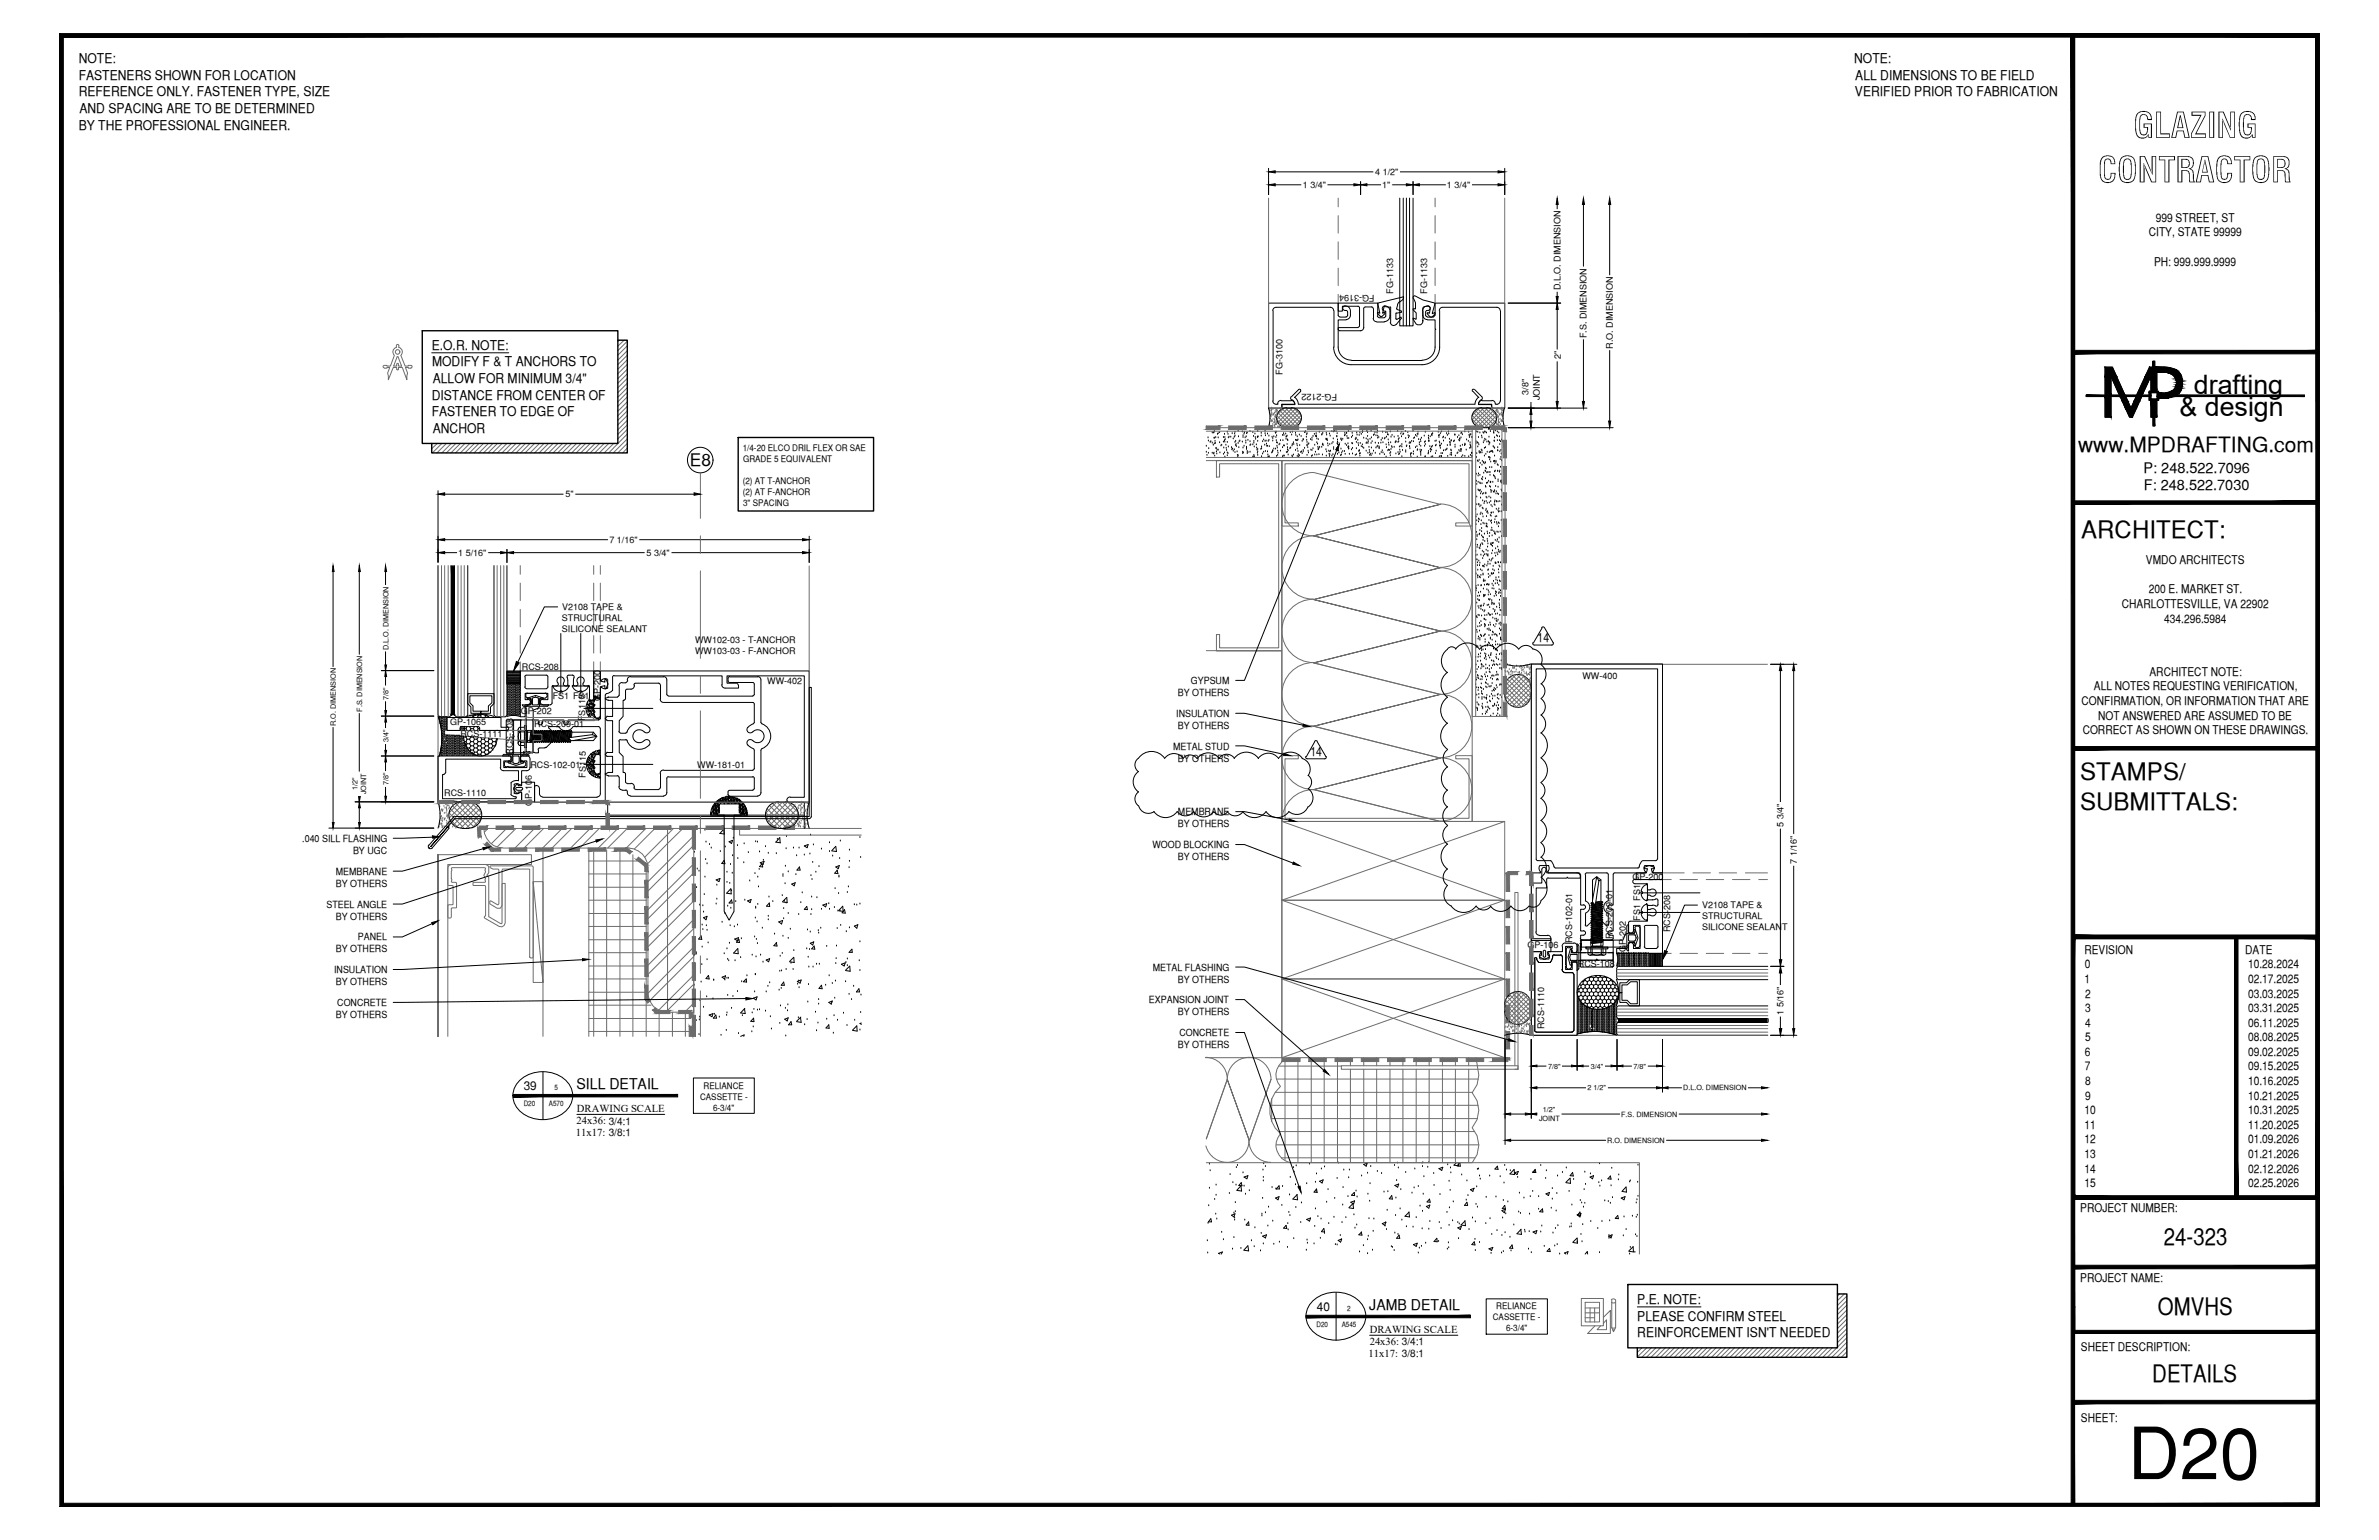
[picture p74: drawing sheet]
<svg xmlns="http://www.w3.org/2000/svg" width="432mm" height="279mm" viewBox="0 0 432 279" stroke-linecap="round" stroke-linejoin="round" font-family="sans-serif">
<defs><g id="words">
<text font-size="13.1" x="386.2" y="268.4">D20</text>
<g font-size="6.3">
<text x="387.2" y="25">GLAZING</text>
<text x="380.8" y="33.1">CONTRACTOR</text>
</g>
<g font-size="4.9">
<text x="398.2" y="71.5">drafting</text>
<text x="395.6" y="75.5">&amp; design</text>
</g>
<g font-size="4.4">
<text x="377.8" y="97.5">ARCHITECT:</text>
<text x="377.6" y="141.5">STAMPS/</text>
<text x="377.6" y="146.9">SUBMITTALS:</text>
<text x="392.7" y="225.8">24-323</text>
<text x="391.7" y="238.5">OMVHS</text>
<text x="390.7" y="250.7">DETAILS</text>
</g>
<text font-size="3.8" x="377.2" y="82">www.MPDRAFTING.com</text>
<text font-size="3.1" x="125.2" y="84.6">E8</text>
<g font-size="2.7">
<text x="104.6" y="197.6">SILL DETAIL</text>
<text x="248.5" y="237.7">JAMB DETAIL</text>
</g>
<g font-size="2.6">
<text x="389.1" y="85.8">P: 248.522.7096</text>
<text x="389.1" y="89">F: 248.522.7030</text>
</g>
<g font-size="2.4">
<text x="14.3" y="11.4">NOTE:</text>
<text x="336.5" y="11.4">NOTE:</text>
<text x="14.3" y="14.5">FASTENERS SHOWN FOR LOCATION</text>
<text x="14.3" y="17.5">REFERENCE ONLY. FASTENER TYPE, SIZE</text>
<text x="336.7" y="17.5">VERIFIED PRIOR TO FABRICATION</text>
<text x="336.7" y="14.5">ALL DIMENSIONS TO BE FIELD</text>
<text x="14.3" y="23.5">BY THE PROFESSIONAL ENGINEER.</text>
<text x="14.4" y="20.4">AND SPACING ARE TO BE DETERMINED</text>
<text x="78.4" y="63.5">E.O.R. NOTE:</text>
<text x="78.4" y="66.5">MODIFY F &amp; T ANCHORS TO</text>
<text x="78.5" y="69.5">ALLOW FOR MINIMUM 3/4&quot;</text>
<text x="78.4" y="72.5">DISTANCE FROM CENTER OF</text>
<text x="78.4" y="75.5">FASTENER TO EDGE OF</text>
<text x="78.5" y="78.5">ANCHOR</text>
<text x="297.2" y="236.5">P.E. NOTE:</text>
<text x="297.2" y="239.6">PLEASE CONFIRM STEEL</text>
<text x="297.2" y="242.6">REINFORCEMENT ISN'T NEEDED</text>
</g>
<g font-size="2.3">
<text x="279.1" y="116.5">14</text>
<text x="237.9" y="137.2">14</text>
</g>
<g font-size="2.2">
<text x="391.3" y="40.2">999 STREET, ST</text>
<text x="390" y="42.9">CITY, STATE 99999</text>
<text x="391" y="48.2">PH: 999.999.9999</text>
<text x="389.5" y="102.3">VMDO ARCHITECTS</text>
<text x="390" y="107.6">200 E. MARKET ST.</text>
<text x="385.1" y="110.3">CHARLOTTESVILLE, VA 22902</text>
<text x="392.8" y="113">434.296.5984</text>
<text x="380" y="125.2">ALL NOTES REQUESTING VERIFICATION,</text>
<text x="390.1" y="122.6">ARCHITECT NOTE:</text>
<text x="377.8" y="127.9">CONFIRMATION, OR INFORMATION THAT ARE</text>
<text x="380.8" y="130.6">NOT ANSWERED ARE ASSUMED TO BE</text>
<text x="378" y="133.2">CORRECT AS SHOWN ON THESE DRAWINGS.</text>
<text x="378.3" y="173">REVISION</text>
<text x="407.5" y="173">DATE</text>
<text x="378.3" y="178.3">1</text>
<text x="378.4" y="175.7">0</text>
<text x="408" y="175.7">10.28.2024</text>
<text x="408" y="178.3">02.17.2025</text>
<text x="378.5" y="181">2</text>
<text x="378.5" y="183.6">3</text>
<text x="408" y="181">03.03.2025</text>
<text x="408" y="183.6">03.31.2025</text>
<text x="378.4" y="191.6">6</text>
<text x="378.5" y="186.2">4</text>
<text x="378.5" y="188.9">5</text>
<text x="408" y="186.2">06.11.2025</text>
<text x="408" y="188.9">08.08.2025</text>
<text x="408" y="191.6">09.02.2025</text>
<text x="95.1" y="197.7">39</text>
<text x="378.4" y="194.2">7</text>
<text x="378.5" y="196.8">8</text>
<text x="408" y="194.2">09.15.2025</text>
<text x="408" y="196.8">10.16.2025</text>
<text x="378.3" y="202.1">10</text>
<text x="378.5" y="199.5">9</text>
<text x="408" y="199.5">10.21.2025</text>
<text x="408" y="202.1">10.31.2025</text>
<text x="378.3" y="204.8">11</text>
<text x="378.3" y="207.5">12</text>
<text x="408" y="204.8">11.20.2025</text>
<text x="408" y="207.5">01.09.2026</text>
<text x="378.3" y="210.1">13</text>
<text x="378.3" y="212.7">14</text>
<text x="378.3" y="215.4">15</text>
<text x="408" y="210.1">01.21.2026</text>
<text x="408" y="212.7">02.12.2026</text>
<text x="408" y="215.4">02.25.2026</text>
<text x="377.6" y="219.9">PROJECT NUMBER:</text>
<text x="377.6" y="232.5">PROJECT NAME:</text>
<text x="239" y="237.8">40</text>
<text x="377.7" y="245.2">SHEET DESCRIPTION:</text>
<text x="377.7" y="257.9">SHEET:</text>
</g>
<g font-size="1.9">
<text x="104.6" y="204">24x36: 3/4:1</text>
<text x="104.7" y="201.7">DRAWING SCALE</text>
<text x="104.5" y="206.1">11x17: 3/8:1</text>
<text x="248.6" y="241.8">DRAWING SCALE</text>
<text x="248.6" y="244">24x36: 3/4:1</text>
<text x="248.4" y="246.2">11x17: 3/8:1</text>
</g>
<g font-size="1.8">
<text x="216.2" y="124.1">GYPSUM</text>
<text x="213.5" y="130">INSULATION</text>
<text x="213.8" y="126.3">BY OTHERS</text>
<text x="212.9" y="136">METAL STUD</text>
<text x="213.8" y="132.3">BY OTHERS</text>
<text x="213.8" y="138.2">BY OTHERS</text>
<text x="213.8" y="147.9">MEMBRANE</text>
<text x="54.9" y="152.8">.040 SILL FLASHING</text>
<text x="64.1" y="154.9">BY UGC</text>
<text x="209.2" y="153.9">WOOD BLOCKING</text>
<text x="213.8" y="150.1">BY OTHERS</text>
<text x="61" y="158.7">MEMBRANE</text>
<text x="61" y="160.9">BY OTHERS</text>
<text x="213.8" y="156.1">BY OTHERS</text>
<text x="59.2" y="164.7">STEEL ANGLE</text>
<text x="61" y="166.9">BY OTHERS</text>
<text x="61" y="172.8">BY OTHERS</text>
<text x="65" y="170.6">PANEL</text>
<text x="60.6" y="176.6">INSULATION</text>
<text x="61" y="178.8">BY OTHERS</text>
<text x="209.2" y="176.1">METAL FLASHING</text>
<text x="213.8" y="178.3">BY OTHERS</text>
<text x="61" y="184.7">BY OTHERS</text>
<text x="61.2" y="182.5">CONCRETE</text>
<text x="208.5" y="182.1">EXPANSION JOINT</text>
<text x="213.8" y="184.2">BY OTHERS</text>
<text x="213.8" y="190.2">BY OTHERS</text>
<text x="214.1" y="188">CONCRETE</text>
</g>
<g font-size="1.6">
<text x="236.5" y="34.1">1 3/4&quot;</text>
<text x="249.6" y="31.8">4 1/2&quot;</text>
<text x="250.9" y="34.2">1&quot;</text>
<text x="262.6" y="34.1">1 3/4&quot;</text>
<text x="249.5" y="53.6" transform="rotate(180 249.5 53.6)">FG-3194</text>
<text x="252.9" y="53.3" transform="rotate(-90 252.9 53.3)">FG-1133</text>
<text x="259" y="53.3" transform="rotate(-90 259 53.3)">FG-1133</text>
<text x="283.2" y="52.6" transform="rotate(-90 283.2 52.6)">D.L.O. DIMENSION</text>
<text x="283.3" y="65.2" transform="rotate(-90 283.3 65.2)">2&quot;</text>
<text x="288" y="61.3" transform="rotate(-90 288 61.3)">F.S. DIMENSION</text>
<text x="292.7" y="63.3" transform="rotate(-90 292.7 63.3)">R.O. DIMENSION</text>
<text x="232.8" y="67.9" transform="rotate(-90 232.8 67.9)">FG-3100</text>
<text x="242.7" y="71.6" transform="rotate(180 242.7 71.6)">FG-2122</text>
<text x="277.4" y="71.6" transform="rotate(-90 277.4 71.6)">3/8&quot;</text>
<text x="279.5" y="72.6" transform="rotate(-90 279.5 72.6)">JOINT</text>
<text x="134.8" y="81.9">1/4-20 ELCO DRIL FLEX OR SAE</text>
<text x="134.9" y="83.9">GRADE 5 EQUIVALENT</text>
<text x="134.8" y="87.9">(2) AT T-ANCHOR</text>
<text x="134.8" y="89.9">(2) AT F-ANCHOR</text>
<text x="102.6" y="90.2">5&quot;</text>
<text x="134.9" y="91.9">3&quot; SPACING</text>
<text x="83.2" y="100.8">1 5/16&quot;</text>
<text x="110.6" y="98.5">7 1/16&quot;</text>
<text x="117.3" y="100.8">5 3/4&quot;</text>
<text x="102" y="112.6">STRUCTURAL</text>
<text x="102" y="110.7">V2108 TAPE &amp;</text>
<text x="102" y="114.7">SILICONE SEALANT</text>
<text x="126.2" y="116.6">WW102-03 - T-ANCHOR</text>
<text x="126.2" y="118.6">WW103-03 - F-ANCHOR</text>
<text x="94.7" y="121.5">RCS-208</text>
<text x="139.3" y="124.1">WW-402</text>
<text x="287.2" y="123.1">WW-400</text>
<text x="81.7" y="131.6">GP-1065</text>
<text x="94.6" y="129.5">GP-202</text>
<text x="97" y="132">RCS-209-01</text>
<text x="100.3" y="126.9">FS1 FS1</text>
<text x="106.2" y="130.8" transform="rotate(-89 106.2 130.8)">FS115</text>
<text x="109" y="127.3" transform="rotate(-90 109 127.3)">GP-200</text>
<text x="83.6" y="133.7">RCS-1111</text>
<text x="93.1" y="136.9" transform="rotate(-90 93.1 136.9)">RCS-108</text>
<text x="96.3" y="139.3">RCS-102-01</text>
<text x="106.3" y="141.1" transform="rotate(-89 106.3 141.1)">FS115</text>
<text x="126.6" y="139.3">WW-181-01</text>
<text x="80.6" y="144.3">RCS-1110</text>
<text x="96.5" y="146.3" transform="rotate(-90 96.5 146.3)">GP-106</text>
<text x="323.7" y="150" transform="rotate(-90 323.7 150)">5 3/4&quot;</text>
<text x="296.3" y="159.6">GP-200</text>
<text x="326.1" y="156.7" transform="rotate(-90 326.1 156.7)">7 1/16&quot;</text>
<text x="297.7" y="167" transform="rotate(-90 297.7 167)">FS1 FS1</text>
<text x="308.9" y="164.8">V2108 TAPE &amp;</text>
<text x="308.9" y="166.8">STRUCTURAL</text>
<text x="277.2" y="172">GP-106</text>
<text x="285.4" y="171.1" transform="rotate(-90 285.4 171.1)">RCS-102-01</text>
<text x="292.7" y="170.4" transform="rotate(-90 292.7 170.4)">RCS-209-01</text>
<text x="295.1" y="172.8" transform="rotate(-90 295.1 172.8)">GP-202</text>
<text x="303.1" y="169.2" transform="rotate(-90 303.1 169.2)">RCS-208</text>
<text x="308.9" y="168.8">SILICONE SEALANT</text>
<text x="286.4" y="175.4">RCS-108</text>
<text x="323.7" y="184.1" transform="rotate(-90 323.7 184.1)">1 5/16&quot;</text>
<text x="280.3" y="186.8" transform="rotate(-90 280.3 186.8)">RCS-1110</text>
<text x="127.7" y="197.5">RELIANCE</text>
<text x="127.1" y="199.5">CASSETTE -</text>
<text x="129.4" y="201.5">6-3/4&quot;</text>
<text x="271" y="239.5">CASSETTE -</text>
<text x="271.6" y="237.6">RELIANCE</text>
<text x="273.4" y="241.6">6-3/4&quot;</text>
</g>
<g font-size="1.3">
<text x="70.5" y="117.9" transform="rotate(-90 70.5 117.9)">D.L.O. DIMENSION</text>
<text x="61" y="131.7" transform="rotate(-90 61 131.7)">R.O. DIMENSION</text>
<text x="65.7" y="129.2" transform="rotate(-90 65.7 129.2)">F.S. DIMENSION</text>
<text x="70.5" y="126.9" transform="rotate(-90 70.5 126.9)">7/8&quot;</text>
<text x="70.5" y="134.7" transform="rotate(-90 70.5 134.7)">3/4&quot;</text>
<text x="64.9" y="143.4" transform="rotate(-90 64.9 143.4)">1/2&quot;</text>
<text x="70.5" y="142.5" transform="rotate(-90 70.5 142.5)">7/8&quot;</text>
<text x="66.5" y="144.1" transform="rotate(-90 66.5 144.1)">JOINT</text>
<text x="100.6" y="197.7">5</text>
<text x="281" y="193.9">7/8&quot;</text>
<text x="288.2" y="197.8">2 1/2&quot;</text>
<text x="288.7" y="193.9">3/4&quot;</text>
<text x="296.5" y="193.9">7/8&quot;</text>
<text x="305.5" y="197.8">D.L.O. DIMENSION</text>
<text x="95.1" y="200.7">D20</text>
<text x="99.6" y="200.7">A570</text>
<text x="279.3" y="203.4">JOINT</text>
<text x="280" y="201.8">1/2&quot;</text>
<text x="294.3" y="202.6">F.S. DIMENSION</text>
<text x="291.7" y="207.3">R.O. DIMENSION</text>
<text x="244.5" y="237.8">2</text>
<text x="239" y="240.7">D20</text>
<text x="243.5" y="240.7">A545</text>
</g>
</g></defs>
<!-- layer: SURROUNDING CONDITIONS -->
<g fill="none" stroke="#000" stroke-width=".18">
<path d="M219.3 79.4h.1M220 78.5h.1M220.2 78.5h.1M220.3 78.5h.1M220.3 79.5h.1M220.4 78.3h.1M220.5 79.5h.1M220.7 79.4h.1M221 78.8h.1M221.1 79.4h.1M221.1 78.7h.1M221.4 78.5h.1"/>
<path d="M222.1 79.4h.1M222.2 78.8h.1M222.2 79.9h.1M222.3 79.4h.1M222.4 79.8h.1M222.8 78.4h.1M222.9 78.8h.1M222.9 79.4h.1M223.1 79.3h.1M223.4 79.3h.1M223.6 78.7h.1M223.8 79.6h.1"/>
<path d="M224 79.3h.1M224.1 78.7h.1M224.2 78.4h.1M224.2 79.1h.1M224.7 78.2h.1M224.8 79.2h.1M225.5 78.4h.1M225.6 79.1h.1M225.6 79.4h.1M225.8 78.7h.1M225.9 78.5h.1M226 79.4h.1"/>
<path d="M226.2 79.2h.1M226.3 78.7h.1M226.4 78.5h.1M226.5 79.9h.1M226.9 78.3h.1M227.4 78.5h.1M227.5 79.2h.1M227.8 78.7h.1M227.8 79.4h.1M227.9 79.7h.1M228.2 79.4h.1M228.3 78.3h.1"/>
<path d="M228.3 79.3h.1M228.3 79.2h.1M228.9 79.1h.1M228.9 78.6h.1M229.4 79.8h.1M229.6 78.2h.1M229.6 78.7h.1M229.7 79.1h.1M230.1 78.7h.1M230.3 79.1h.1M230.3 79.9h.1M230.9 79.3h.1"/>
<path d="M231 79.6h.1M231.2 79.2h.1M231.5 78.4h.1M231.5 78.6h.1M231.6 79.4h.1M231.6 79.9h.1M231.6 78.4h.1M231.7 79.1h.1M232.4 79.9h.1M232.8 79h.1M232.9 79.9h.1M233 78.7h.1"/>
<path d="M233 79h.1M233.4 78.7h.1M233.4 79.7h.1M233.4 79.3h.1M233.5 79.2h.1M233.6 79.1h.1M233.7 79.8h.1M233.7 79.9h.1M234.2 78.5h.1M234.4 78.9h.1M234.6 78.4h.1M235.1 79.9h.1"/>
<path d="M235.1 78.6h.1M235.2 79h.1M235.3 79.9h.1M235.5 79.2h.1M235.5 79.9h.1M235.6 79.8h.1M235.8 78.9h.1M236.2 79.2h.1M236.5 79.8h.1M236.8 78.5h.1M236.9 78.4h.1M237 78.4h.1"/>
<path d="M237.1 79.3h.1M237.2 78.9h.1M237.2 79.9h.1M237.2 78.7h.1M237.9 79.8h.1M238.1 79.5h.1M238.1 79.9h.1M238.3 79.2h.1M238.6 78.8h.1M238.8 79.2h.1M238.9 78.7h.1M238.9 79.1h.1"/>
<path d="M239 79.2h.1M239 79.6h.1M239.3 79.8h.1M239.5 78.4h.1M239.9 78.9h.1M240 78.8h.1M240.1 78.6h.1M240.7 79.7h.1M240.7 78.6h.1M240.7 79.8h.1M240.8 78.9h.1M240.8 79.8h.1"/>
<path d="M240.9 79.7h.1M240.9 79.9h.1M241.3 78.7h.1M241.4 79.1h.1M241.7 78.3h.1M242 79.6h.1M242.1 78.4h.1M242.2 78.2h.1M242.5 78.3h.1M242.6 79.2h.1M242.7 78.7h.1M242.8 79.8h.1"/>
<path d="M243.4 79.6h.1M243.4 79.8h.1M243.5 79.9h.1M243.7 79.7h.1M244 79.1h.1M244.1 78.6h.1M244.2 78.9h.1M244.4 78.6h.1M244.5 79.2h.1M244.5 79.6h.1M244.7 78.3h.1M244.8 79.6h.1"/>
<path d="M245.3 79.4h.1M245.4 78.6h.1M245.5 79.1h.1M246 79.8h.1M246.1 79.5h.1M246.1 79.6h.1M246.3 78.5h.1M246.3 78.9h.1M246.4 79.9h.1M246.7 79h.1M246.8 78.5h.1M247.1 78.8h.1"/>
<path d="M247.3 78.5h.1M247.3 78.3h.1M247.5 79.5h.1M248 79.6h.1M248.1 78.2h.1M248.2 78.5h.1M248.2 79.2h.1M248.3 79.8h.1M248.7 79.7h.1M248.9 78.2h.1M248.9 79.4h.1M249.3 79h.1"/>
<path d="M249.4 78.9h.1M249.6 78.5h.1M249.7 79.1h.1M249.9 78.5h.1M250 78.2h.1M250.1 79.5h.1M250.1 79.1h.1M250.3 79.4h.1M250.7 79.9h.1M250.9 79.6h.1M251 78.4h.1M251.3 79.6h.1"/>
<path d="M251.4 79.5h.1M251.5 78.5h.1M251.7 79.3h.1M251.8 78.5h.1M251.8 78.9h.1M252 79.8h.1M252 78.9h.1M252.3 78.4h.1M252.5 79.3h.1M252.7 79h.1M253 79.3h.1M253.7 78.3h.1"/>
<path d="M253.7 79.2h.1M253.8 79.8h.1M253.9 79.6h.1M254.3 78.7h.1M254.4 79.2h.1M254.4 78.4h.1M254.6 78.9h.1M254.8 78.7h.1M255.1 78.3h.1M255.1 79.6h.1M255.5 78.5h.1M255.6 79.1h.1"/>
<path d="M255.7 79.4h.1M255.8 79.2h.1M256.5 78.2h.1M256.6 79.6h.1M256.7 79.4h.1M256.9 79h.1M257.2 79.2h.1M257.2 78.8h.1M257.4 78.8h.1M257.4 78.4h.1M257.5 79.8h.1M257.8 79.8h.1"/>
<path d="M258 79.5h.1M258.5 79.1h.1M258.7 78.4h.1M259.3 79.1h.1M259.3 79.5h.1M259.3 79.7h.1M259.6 79.2h.1M259.8 78.9h.1M259.9 79.1h.1M259.9 78.8h.1M260 78.7h.1M261 78.4h.1"/>
<path d="M261.1 79.1h.1M261.2 79.4h.1M261.3 79h.1M261.4 78.7h.1M261.6 78.4h.1M261.9 79.4h.1M262 79.3h.1M262.3 79.5h.1M262.6 78.7h.1M262.7 79h.1M262.9 78.4h.1M263 78.7h.1"/>
<path d="M263.1 79.7h.1M263.4 79.9h.1M264 78.9h.1M264.1 78.9h.1M264.5 79.4h.1M264.8 79.9h.1M264.8 79.1h.1M264.9 79.6h.1M265 79.7h.1M265.2 79.4h.1M265.2 78.7h.1M265.3 78.5h.1"/>
<path d="M265.4 78.9h.1M265.9 78.4h.1M266.2 79.8h.1M266.6 78.4h.1M266.6 79h.1M266.7 79.4h.1M266.8 79.1h.1M266.8 78.9h.1M267 78.9h.1M267.1 79.4h.1M268 78.4h.1M268.2 78.4h.1"/>
<path d="M268.3 78h.1M268.4 79.4h.1M268.4 77.7h.1M268.6 78.5h.1M268.9 79.1h.1M269 79.4h.1M269.2 78.5h.1M269.3 78.6h.1M269.5 78.4h.1M269.5 79.7h.1M269.6 78.4h.1M269.7 79.8h.1"/>
<path d="M269.8 78.5h.1M270.2 77.9h.1M270.2 77.7h.1M270.3 79.3h.1M270.3 77.9h.1M270.5 78.3h.1M270.6 77.7h.1M271.1 78.5h.1M271.1 78.6h.1M271.1 78.2h.1M271.3 79.4h.1M271.5 78.2h.1"/>
<path d="M271.7 79.1h.1M271.8 79.9h.1M271.8 78.4h.1M271.8 79.2h.1M272 78.5h.1M272.1 77.9h.1M272.2 79.2h.1M272.2 79.9h.1M272.5 78h.1M272.5 79.8h.1M218.9 82h.1M218.9 81h.1"/>
<path d="M219.1 82.6h.1M219.3 80h.1M219.3 82.2h.1M219.4 81.4h.1M219.6 80.3h.1M219.8 80.1h.1M220 82.2h.1M220 80.4h.1M220.2 80.8h.1M220.3 82.4h.1M220.3 82.2h.1M220.4 80.5h.1"/>
<path d="M220.5 82.7h.1M220.5 80.1h.1M220.6 80.5h.1M220.7 81.3h.1M220.7 81.4h.1M220.8 82h.1M220.9 82.4h.1M220.9 81.7h.1M221.1 81.7h.1M221.4 80.3h.1M221.4 82.2h.1M221.6 80.9h.1"/>
<path d="M221.7 80.8h.1M222.1 80.2h.1M222.1 82.4h.1M222.1 81.3h.1M222.2 82.2h.1M222.3 80.2h.1M222.3 82.9h.1M222.5 80.8h.1M222.6 81.3h.1M222.6 81.7h.1M222.8 82.2h.1M222.8 80.3h.1"/>
<path d="M222.8 82.7h.1M222.9 82.3h.1M222.9 81.1h.1M223.5 81.2h.1M223.6 81.6h.1M223.7 81.5h.1M223.8 81.9h.1M224 81.6h.1M224.2 82.1h.1M224.2 80.3h.1M224.3 80.1h.1M224.3 80.8h.1"/>
<path d="M224.3 80.6h.1M224.4 81h.1M224.5 82h.1M224.6 82.6h.1M224.7 82.9h.1M224.7 80.5h.1M224.7 82.7h.1M224.9 81.2h.1M224.9 80.1h.1M225 80h.1M225.5 80.2h.1M225.6 82h.1"/>
<path d="M225.6 82.3h.1M225.6 81.3h.1M225.7 82.2h.1M225.8 81h.1M226.1 80.4h.1M226.1 80h.1M226.3 81.2h.1M226.3 81.3h.1M226.3 81.5h.1M226.4 82.3h.1M226.4 81.9h.1M226.5 82.1h.1"/>
<path d="M226.9 82h.1M226.9 80.1h.1M226.9 80.8h.1M227 80.7h.1M227.4 80.7h.1M227.4 82.9h.1M227.6 82.9h.1M227.6 80.4h.1M227.6 82.6h.1M227.6 80.1h.1M227.6 81.1h.1M228 80.7h.1"/>
<path d="M228.1 81.3h.1M228.2 81.7h.1M228.2 82.2h.1M228.3 82h.1M228.3 80.1h.1M228.3 82.6h.1M228.3 81.5h.1M228.9 81.5h.1M229 82.9h.1M229 81.1h.1M229 81.4h.1M229.2 80.1h.1"/>
<path d="M229.2 82.4h.1M229.4 82h.1M229.6 80.8h.1M229.6 80.1h.1M229.7 81.9h.1M229.8 80h.1M229.9 80.6h.1M229.9 81h.1M230.1 82h.1M230.1 81h.1M230.1 82.5h.1M230.2 82.9h.1"/>
<path d="M230.2 80.1h.1M230.4 82.9h.1M230.4 81h.1M230.8 82.2h.1M230.9 82h.1M231 81.9h.1M231 80h.1M231 81.8h.1M231.2 81.5h.1M231.5 81.5h.1M231.7 82.8h.1M231.7 80.3h.1"/>
<path d="M231.8 81h.1M231.8 81.3h.1M231.8 80.4h.1M231.9 81.9h.1M231.9 82.6h.1M232 82.2h.1M232.2 80.7h.1M232.3 80.6h.1M232.4 81.9h.1M232.8 81.2h.1M232.8 82.9h.1M232.9 82.7h.1"/>
<path d="M233 80.9h.1M233.1 82.7h.1M233.1 80.9h.1M233.5 82.1h.1M233.6 80.6h.1M233.7 81.6h.1M233.7 81.2h.1M233.7 82h.1M233.8 81.8h.1M233.8 82.5h.1M234.1 81.4h.1M234.3 81.3h.1"/>
<path d="M234.5 82.7h.1M234.5 80.9h.1M234.6 80.6h.1M234.6 82.9h.1M234.8 80.3h.1M234.8 82.5h.1M234.8 80.6h.1M235.1 81.7h.1M235.4 80.6h.1M235.5 80.9h.1M235.5 81.5h.1M235.5 82.8h.1"/>
<path d="M235.6 81.9h.1M235.6 82.5h.1M235.7 82.9h.1M235.8 82.7h.1M235.9 80.8h.1M236.1 82.1h.1M236.2 82h.1M236.3 80.1h.1M236.3 82.3h.1M236.5 81.7h.1M236.5 82h.1M236.8 81.3h.1"/>
<path d="M237.2 82.6h.1M237.2 80.8h.1M237.2 80.3h.1M237.2 80.9h.1M237.4 81.2h.1M237.4 81.9h.1M237.4 80.6h.1M237.5 82.2h.1M237.6 80.5h.1M237.9 81.7h.1M238.1 82.8h.1M238.1 81.7h.1"/>
<path d="M238.2 82.7h.1M238.3 81.4h.1M238.6 82.5h.1M238.6 80.8h.1M238.8 82h.1M239 80.3h.1M239 82.5h.1M239.1 80.6h.1M239.2 81.2h.1M239.3 81.6h.1M239.3 81.5h.1M239.4 82.5h.1"/>
<path d="M239.4 81.3h.1M239.5 81.2h.1M239.9 81.2h.1M240 82.5h.1M240 80.7h.1M240.1 80.6h.1M240.2 80.8h.1M240.7 81.6h.1M240.7 82.7h.1M240.8 82h.1M241 80.5h.1M241 80.9h.1"/>
<path d="M241.2 81.9h.1M241.2 82.4h.1M241.3 82.8h.1M241.4 82.5h.1M241.4 80.6h.1M241.4 82h.1M241.5 81.9h.1M241.7 80.5h.1M241.7 82.7h.1M241.9 80.3h.1M241.9 82.5h.1M242.1 81.5h.1"/>
<path d="M242.1 81.2h.1M242.6 81.4h.1M242.7 80.5h.1M242.8 82.4h.1M242.8 80.6h.1M242.8 80.2h.1M242.8 80.4h.1M242.9 81.2h.1M243 81.8h.1M243 82.2h.1M243.3 82.7h.1M243.4 81.5h.1"/>
<path d="M243.5 82.5h.1M243.5 82.2h.1M243.7 81.9h.1M244 81.9h.1M244.2 82.4h.1M244.2 80.6h.1M244.4 80.8h.1M244.7 80.5h.1M244.7 81.2h.1M244.7 81.1h.1M244.8 81.4h.1M244.8 81.5h.1"/>
<path d="M244.8 81.1h.1M244.9 82.4h.1M245.3 81.6h.1M245.4 80.5h.1M245.5 82.4h.1M245.5 80.5h.1M245.5 81.3h.1M246 82.6h.1M246.2 81.4h.1M246.2 80.3h.1M246.2 82.5h.1M246.5 80.5h.1"/>
<path d="M246.6 80.8h.1M246.6 81.9h.1M246.7 81.8h.1M246.8 82.4h.1M246.8 81.8h.1M246.8 82.7h.1M246.9 82.3h.1M246.9 80.5h.1M247.1 81h.1M247.3 80.7h.1M247.3 81.2h.1M247.5 81.3h.1"/>
<path d="M248 81.9h.1M248 80.5h.1M248.1 80.3h.1M248.3 82.2h.1M248.3 80.5h.1M248.3 80.1h.1M248.5 81.2h.1M248.5 81.7h.1M248.6 82.1h.1M248.6 82.6h.1M248.7 82.4h.1M248.9 80.5h.1"/>
<path d="M248.9 82.7h.1M248.9 81.3h.1M249 80.1h.1M249 82.4h.1M249.3 81.9h.1M249.6 82.2h.1M249.6 80.4h.1M249.7 81.3h.1M249.9 81.1h.1M250.1 81h.1M250.2 80.5h.1M250.3 81.3h.1"/>
<path d="M250.3 81.4h.1M250.3 81.1h.1M250.4 82.4h.1M250.6 80.4h.1M250.7 82.1h.1M250.9 81.8h.1M251 82.2h.1M251 80.3h.1M251.3 82.5h.1M251.6 80.7h.1M251.6 82.9h.1M251.7 81.2h.1"/>
<path d="M251.9 81.8h.1M252 80.4h.1M252 81.7h.1M252.1 80.8h.1M252.2 81.7h.1M252.3 82.3h.1M252.3 82.7h.1M252.4 82.1h.1M252.4 80.3h.1M252.5 81.5h.1M252.6 81h.1M252.7 81.2h.1"/>
<path d="M253 81.2h.1M253.2 80.3h.1M253.4 80.1h.1M253.4 82.4h.1M253.4 80.2h.1M253.7 82.1h.1M253.7 80.3h.1M253.9 80.1h.1M253.9 82.5h.1M254 81.1h.1M254 82.4h.1M254.1 81.7h.1"/>
<path d="M254.1 82h.1M254.3 81h.1M254.4 81.1h.1M254.4 80.6h.1M254.4 82.9h.1M254.6 81.7h.1M255.1 82h.1M255.1 80.2h.1M255.1 81.8h.1M255.3 81h.1M255.3 80.9h.1M255.8 80.5h.1"/>
<path d="M255.8 81.1h.1M255.8 81h.1M255.9 81.4h.1M255.9 80.3h.1M256 82.4h.1M256 80.4h.1M256 82.6h.1M256.1 82.9h.1M256.2 80.1h.1M256.2 82.3h.1M256.5 82h.1M256.5 80.1h.1"/>
<path d="M256.5 82.4h.1M256.9 81.2h.1M257.2 81h.1M257.2 82.9h.1M257.2 81.7h.1M257.3 81.6h.1M257.6 80.7h.1M257.6 80.3h.1M257.7 81.7h.1M257.8 82h.1M257.9 82h.1M257.9 80.1h.1"/>
<path d="M257.9 82.6h.1M257.9 82.3h.1M257.9 81h.1M258 81.7h.1M258.6 81h.1M258.6 80.3h.1M258.6 82.9h.1M258.7 80.6h.1M258.7 82.9h.1M258.7 80.1h.1M259.2 82.4h.1M259.3 81.9h.1"/>
<path d="M259.3 80.1h.1M259.3 82.2h.1M259.4 80.1h.1M259.5 81h.1M259.6 81.6h.1M259.7 82h.1M259.7 81.5h.1M259.8 82.9h.1M259.8 81.2h.1M259.8 81.7h.1M260 81h.1M260 82.9h.1"/>
<path d="M260.5 80.1h.1M260.5 82.3h.1M260.5 80.9h.1M260.7 81.9h.1M260.7 80h.1M260.7 80.8h.1M261.2 80.2h.1M261.2 82.9h.1M261.3 80.9h.1M261.3 80.4h.1M261.4 82.8h.1M261.4 81h.1"/>
<path d="M261.4 81.3h.1M261.4 80.9h.1M261.6 82.3h.1M261.6 82.9h.1M261.6 80.6h.1M261.6 82.8h.1M261.8 82.3h.1M262 81.8h.1M262 80h.1M262.3 81.7h.1M262.5 81.6h.1M262.6 81.5h.1"/>
<path d="M262.7 80.8h.1M262.8 82.8h.1M263.1 80.3h.1M263.2 80.6h.1M263.2 80.3h.1M263.2 82.5h.1M263.2 80.8h.1M263.3 81.7h.1M263.4 81.8h.1M263.4 82.2h.1M263.4 80h.1M263.5 82.6h.1"/>
<path d="M263.8 80.1h.1M264 80h.1M264.1 80.8h.1M264.1 81.2h.1M264.2 82.7h.1M264.5 82.3h.1M264.6 82.2h.1M264.8 81.7h.1M264.9 80h.1M265 81.9h.1M265 81h.1M265.2 81.9h.1"/>
<path d="M265.2 81.5h.1M265.2 81.7h.1M265.3 82.9h.1M265.4 80.8h.1M265.5 82.7h.1M265.8 80.8h.1M265.9 80.6h.1M265.9 82.8h.1M265.9 80.7h.1M266.1 81.7h.1M266.5 80.1h.1M266.6 82.9h.1"/>
<path d="M266.8 81.3h.1M266.8 80.7h.1M266.8 80.3h.1M266.9 82.6h.1M266.9 80.9h.1M267 81.3h.1M267 81.1h.1M267.1 82.2h.1M267.1 82.8h.1M267.8 92.5h.1M267.8 98.9h.1M267.9 95.2h.1"/>
<path d="M267.9 93.8h.1M267.9 80.5h.1M267.9 80.1h.1M268 96.6h.1M268 86h.1M268 87.3h.1M268 83h.1M268 97.9h.1M268 91.6h.1M268 87.9h.1M268 82.3h.1M268 94.5h.1"/>
<path d="M268 90.2h.1M268.1 99.3h.1M268.1 97.1h.1M268.1 93.4h.1M268.1 97.3h.1M268.2 98.9h.1M268.2 80.3h.1M268.2 83.6h.1M268.2 81.1h.1M268.3 80.5h.1M268.3 87.5h.1M268.3 88.9h.1"/>
<path d="M268.3 86.4h.1M268.3 83.8h.1M268.4 86h.1M268.4 94.7h.1M268.4 94.2h.1M268.4 80.7h.1M268.4 91.5h.1M268.4 91.6h.1M268.4 89h.1M268.5 83.5h.1M268.5 82.1h.1M268.5 97h.1"/>
<path d="M268.5 81.9h.1M268.5 99.4h.1M268.5 94.3h.1M268.5 84.8h.1M268.5 89.1h.1M268.5 96.9h.1M268.6 87.6h.1M268.6 86.2h.1M268.6 82.2h.1M268.6 96.3h.1M268.6 91.9h.1M268.6 99.6h.1"/>
<path d="M268.7 89h.1M268.7 93.3h.1M268.7 87.8h.1M268.7 84.1h.1M268.7 99.1h.1M268.7 90.4h.1M268.7 98.9h.1M268.7 89.6h.1M268.7 82.1h.1M268.8 93.1h.1M268.8 91.8h.1M268.8 95.2h.1"/>
<path d="M268.9 94.5h.1M268.9 89.3h.1M268.9 81.7h.1M268.9 97.2h.1M268.9 95.9h.1M268.9 96.5h.1M268.9 86.9h.1M269 98.6h.1M269 87.8h.1M269 82.2h.1M269 84.4h.1M269 81.8h.1"/>
<path d="M269 93.3h.1M269 83.7h.1M269 92.2h.1M269 87.1h.1M269.1 98.8h.1M269.1 90.9h.1M269.1 86.6h.1M269.1 97.5h.1M269.1 89.7h.1M269.2 98h.1M269.2 93.8h.1M269.2 94.9h.1"/>
<path d="M269.2 92.3h.1M269.2 84h.1M269.2 80.3h.1M269.2 97.6h.1M269.3 89.5h.1M269.3 85.9h.1M269.3 83.9h.1M269.4 80h.1M269.4 95.1h.1M269.4 91.4h.1M269.4 82.7h.1M269.4 81.3h.1"/>
<path d="M269.4 96.9h.1M269.4 91.1h.1M269.5 84.1h.1M269.5 98.2h.1M269.6 85.5h.1M269.6 88.3h.1M269.6 86.9h.1M269.6 83.9h.1M269.6 81.2h.1M269.6 85h.1M269.7 89.6h.1M269.7 89.5h.1"/>
<path d="M269.7 92.6h.1M269.7 88.4h.1M269.7 82.4h.1M269.7 92.4h.1M269.7 91h.1M269.7 95.1h.1M269.7 99.8h.1M269.7 95.6h.1M269.7 90.2h.1M269.7 85.1h.1M269.8 93.7h.1M269.8 95.5h.1"/>
<path d="M269.8 87.7h.1M269.9 95.1h.1M269.9 85.8h.1M269.9 80.2h.1M269.9 93h.1M269.9 90.4h.1M269.9 97.9h.1M269.9 96.5h.1M269.9 91.3h.1M269.9 82h.1M269.9 85.7h.1M269.9 95.6h.1"/>
<path d="M270 99.3h.1M270 96.8h.1M270 87.6h.1M270 92.8h.1M270 98.2h.1M270.1 98.7h.1M270.1 93.2h.1M270.1 80.1h.1M270.2 80.2h.1M270.2 87.3h.1M270.2 83h.1M270.3 80.7h.1"/>
<path d="M270.3 85.7h.1M270.3 94.4h.1M270.3 90.2h.1M270.3 82.1h.1M270.3 91.2h.1M270.3 97.3h.1M270.3 83h.1M270.4 84.8h.1M270.4 83.4h.1M270.4 96.8h.1M270.4 80.3h.1M270.4 88.3h.1"/>
<path d="M270.4 80.5h.1M270.4 86.2h.1M270.4 85.7h.1M270.4 83.1h.1M270.5 87.6h.1M270.5 82h.1M270.5 87.5h.1M270.5 93.5h.1M270.5 88.4h.1M270.6 90.4h.1M270.6 89h.1M270.6 87.5h.1"/>
<path d="M270.6 83.8h.1M270.6 94.6h.1M270.6 98.8h.1M270.6 91h.1M270.6 91.7h.1M270.6 98.6h.1M270.6 93.1h.1M270.6 89.3h.1M270.6 96.3h.1M270.6 93.7h.1M270.7 94.5h.1M270.7 93.1h.1"/>
<path d="M270.7 94.9h.1M270.7 81.9h.1M270.7 98.9h.1M270.8 95.8h.1M270.8 89.1h.1M270.8 84.8h.1M270.8 97.2h.1M270.8 96.3h.1M270.8 91.9h.1M270.9 99.9h.1M270.9 98.6h.1M270.9 81.9h.1"/>
<path d="M270.9 99.1h.1M271 87.5h.1M271 82.1h.1M271 98.6h.1M271 93h.1M271 81h.1M271.1 89.3h.1M271.1 86.3h.1M271.1 83.8h.1M271.1 96.5h.1M271.1 81.2h.1M271.2 80h.1"/>
<path d="M271.2 89.3h.1M271.2 80.1h.1M271.2 91.6h.1M271.2 86.4h.1M271.3 82.7h.1M271.3 81.3h.1M271.3 94.8h.1M271.3 91.1h.1M271.3 85.6h.1M271.3 83.7h.1M271.3 96.8h.1M271.3 89h.1"/>
<path d="M271.3 84.1h.1M271.3 96.6h.1M271.3 90.9h.1M271.3 86.6h.1M271.3 94.3h.1M271.3 91.7h.1M271.4 86.9h.1M271.4 85.5h.1M271.4 98h.1M271.4 93.8h.1M271.4 97h.1M271.5 88.3h.1"/>
<path d="M271.5 99.6h.1M271.5 89.6h.1M271.5 83.7h.1M271.5 83.9h.1M271.6 92.4h.1M271.6 91h.1M271.6 89.2h.1M271.7 93.7h.1M271.7 94.8h.1M271.7 91.1h.1M271.7 96.5h.1M271.7 95.1h.1"/>
<path d="M271.7 98.2h.1M271.8 97.9h.1M271.8 84.3h.1M271.8 99.3h.1M271.8 85.5h.1M271.8 81.8h.1M271.8 81.2h.1M271.8 89.6h.1M271.9 96.6h.1M271.9 91.1h.1M271.9 87.4h.1M271.9 92.6h.1"/>
<path d="M271.9 88.4h.1M271.9 87.1h.1M271.9 84.5h.1M272 92.9h.1M272 99.8h.1M272 95.6h.1M272 94.9h.1M272 89.7h.1M272 98.4h.1M272 92.3h.1M272.1 97.6h.1M272.1 95h.1"/>
<path d="M272.2 85.7h.1M272.2 82h.1M272.2 80.6h.1M272.2 91h.1M272.2 85.5h.1M272.2 92.8h.1M272.3 83.4h.1M272.3 96.5h.1M272.4 84.8h.1M272.4 80.1h.1M272.4 87.5h.1M272.4 86.1h.1"/>
<path d="M272.4 81.7h.1M272.4 87.3h.1M272.4 83h.1M272.5 88.9h.1M272.5 87.2h.1M272.5 94.4h.1M272.5 90.2h.1M272.5 82.4h.1M272.5 91.6h.1M272.5 92.8h.1M272.5 89.1h.1M272.5 83.6h.1"/>
<path d="M272.5 97.3h.1M272.5 87.6h.1M267.8 119.3h.1M267.8 100.8h.1M267.8 100h.1M267.8 106.7h.1M267.9 106.4h.1M267.9 107.2h.1M267.9 104.1h.1M267.9 101.5h.1M268 111.9h.1M268 112h.1"/>
<path d="M268 106.8h.1M268 117.5h.1M268 114.4h.1M268 117.2h.1M268 109.4h.1M268.1 100.7h.1M268.1 101.6h.1M268.1 114.7h.1M268.1 112.1h.1M268.2 102.1h.1M268.2 102.6h.1M268.2 104.8h.1"/>
<path d="M268.2 103.4h.1M268.2 113.7h.1M268.2 108.2h.1M268.2 104.5h.1M268.2 108.8h.1M268.2 117.3h.1M268.3 106.2h.1M268.3 119.3h.1M268.3 110h.1M268.3 116h.1M268.3 111.6h.1M268.4 107.6h.1"/>
<path d="M268.4 115.6h.1M268.4 118.8h.1M268.4 110.4h.1M268.4 109h.1M268.4 101.8h.1M268.5 111.7h.1M268.5 114.5h.1M268.5 113.1h.1M268.5 108.1h.1M268.5 102.6h.1M268.5 109h.1M268.5 104.7h.1"/>
<path d="M268.6 115.8h.1M268.6 113.7h.1M268.6 116.1h.1M268.6 102.2h.1M268.7 117.2h.1M268.7 119.2h.1M268.7 110h.1M268.7 104.8h.1M268.7 120h.1M268.7 118.6h.1M268.7 103.4h.1M268.7 115.3h.1"/>
<path d="M268.7 107.4h.1M268.8 104.4h.1M268.8 100.7h.1M268.8 110.6h.1M268.8 106.3h.1M268.8 112.8h.1M268.8 110.1h.1M268.9 109.9h.1M268.9 106.2h.1M268.9 117.7h.1M268.9 113.5h.1M268.9 115.4h.1"/>
<path d="M268.9 115.5h.1M268.9 111.8h.1M268.9 118h.1M269 117.3h.1M269 103.6h.1M269 100h.1M269.1 102.7h.1M269.1 101.3h.1M269.1 110.7h.1M269.2 104.1h.1M269.2 104.3h.1M269.2 117.9h.1"/>
<path d="M269.2 106.9h.1M269.2 105.5h.1M269.2 109.9h.1M269.2 100.9h.1M269.2 102.7h.1M269.3 108.3h.1M269.3 115.4h.1M269.3 105.2h.1M269.3 108h.1M269.3 100.2h.1M269.4 111h.1M269.4 109.6h.1"/>
<path d="M269.4 112.3h.1M269.4 108.1h.1M269.4 105.5h.1M269.4 102.9h.1M269.4 112.4h.1M269.4 106.2h.1M269.4 100.6h.1M269.4 119.5h.1M269.4 115.3h.1M269.4 113.3h.1M269.5 113.7h.1M269.5 111.7h.1"/>
<path d="M269.5 102.5h.1M269.5 118.6h.1M269.5 110.8h.1M269.6 116.5h.1M269.6 115.1h.1M269.6 117.2h.1M269.6 113.5h.1M269.6 108h.1M269.6 105.4h.1M269.6 116.1h.1M269.6 113.4h.1M269.6 117.9h.1"/>
<path d="M269.6 119.1h.1M269.7 119.3h.1M269.7 112.5h.1M269.7 118.7h.1M269.7 100.6h.1M269.7 119.7h.1M269.8 106.1h.1M269.9 111.6h.1M269.9 107h.1M269.9 102.7h.1M269.9 117.2h.1M269.9 114.2h.1"/>
<path d="M269.9 109.9h.1M269.9 100.8h.1M270 117h.1M270 106h.1M270.1 102h.1M270.1 100.6h.1M270.1 102.4h.1M270.1 100h.1M270.1 103.5h.1M270.1 100.9h.1M270.1 103.4h.1M270.1 107.9h.1"/>
<path d="M270.1 104.2h.1M270.1 107.2h.1M270.1 111.3h.1M270.1 106.2h.1M270.2 104.8h.1M270.2 119h.1M270.2 113.5h.1M270.2 109.8h.1M270.2 116.6h.1M270.2 108.8h.1M270.3 107.5h.1M270.3 106.1h.1"/>
<path d="M270.3 115.3h.1M270.3 114.4h.1M270.3 114.1h.1M270.3 111.4h.1M270.3 108.9h.1M270.3 101.6h.1M270.3 116.8h.1M270.4 111.6h.1M270.4 110.2h.1M270.4 119.4h.1M270.4 113h.1M270.4 102.4h.1"/>
<path d="M270.4 108.8h.1M270.4 104.5h.1M270.5 115.8h.1M270.5 114.4h.1M270.5 113.4h.1M270.5 107.9h.1M270.5 116h.1M270.5 111.6h.1M270.6 117.2h.1M270.6 118.9h.1M270.6 118.8h.1M270.6 118.6h.1"/>
<path d="M270.6 101.8h.1M270.7 119.9h.1M270.7 104.1h.1M270.8 109.7h.1M270.8 100.5h.1M270.8 109h.1M270.8 109.3h.1M270.8 101.5h.1M270.8 115.3h.1M270.8 111.5h.1M270.8 106h.1M270.8 116.1h.1"/>
<path d="M270.8 106.8h.1M270.8 104.2h.1M270.9 117.1h.1M270.9 114.7h.1M271 101.3h.1M271 103.4h.1M271 112.1h.1M271 109.5h.1M271 104.1h.1M271 102.7h.1M271 110.6h.1M271 106.3h.1"/>
<path d="M271 120h.1M271 114.8h.1M271.1 105.5h.1M271.1 104.1h.1M271.1 117.7h.1M271.1 113.5h.1M271.1 117.4h.1M271.1 106.9h.1M271.1 109.7h.1M271.2 109.6h.1M271.2 108.2h.1M271.2 115.2h.1"/>
<path d="M271.2 103.6h.1M271.3 111h.1M271.3 113.7h.1M271.3 112.3h.1M271.3 100.4h.1M271.3 110.7h.1M271.4 115.1h.1M271.4 105.9h.1M271.4 102.2h.1M271.4 117.9h.1M271.4 102.1h.1M271.5 117.9h.1"/>
<path d="M271.5 116.5h.1M271.5 117h.1M271.5 111.4h.1M271.5 107.8h.1M271.5 100.9h.1M271.5 107.4h.1M271.5 119.3h.1M271.5 113.3h.1M271.5 105.2h.1M271.5 104.8h.1M271.5 102.2h.1M271.6 118.8h.1"/>
<path d="M271.6 112.3h.1M271.6 108.1h.1M271.6 112.7h.1M271.6 107.5h.1M271.7 119.5h.1M271.7 115.3h.1M271.7 118h.1M271.7 110.2h.1M271.7 100.3h.1M271.7 115.4h.1M271.7 112.8h.1M271.8 111.4h.1"/>
<path d="M271.8 105.9h.1M271.8 105.4h.1M271.8 118.1h.1M271.8 100.6h.1M271.8 117h.1M271.9 102h.1M271.9 112.5h.1M272 103.4h.1M272 102.1h.1M272 119.7h.1M272 106.2h.1M272 104.8h.1"/>
<path d="M272 107.7h.1M272 103.9h.1M272 100.1h.1M272.1 107.5h.1M272.1 113.2h.1M272.1 109.5h.1M272.1 107h.1M272.1 102.7h.1M272.2 110.3h.1M272.2 108.9h.1M272.2 118.7h.1M272.2 115.1h.1"/>
<path d="M272.2 114.1h.1M272.2 109.9h.1M272.2 105.4h.1M272.2 111.6h.1M272.2 117h.1M272.2 102.9h.1M272.2 100.3h.1M272.3 113h.1M272.3 100h.1M272.3 110.7h.1M272.3 105.5h.1M272.4 115.8h.1"/>
<path d="M272.4 114.4h.1M272.4 102.1h.1M272.4 107.2h.1M272.4 116h.1M272.4 108.2h.1M272.4 117.2h.1M272.4 107.6h.1M272.4 113.5h.1M272.4 110.8h.1M272.5 119.9h.1M272.5 118.6h.1M272.5 113.2h.1"/>
<path d="M272.5 114.3h.1M272.5 116.1h.1M272.5 118.7h.1M267.8 124.2h.1M267.9 122h.1M267.9 120.6h.1M267.9 128.5h.1M268 123.4h.1M268 126.1h.1M268 124.8h.1M268.1 127.5h.1M268.1 128.5h.1"/>
<path d="M268.1 123h.1M268.1 121.5h.1M268.2 128.9h.1M268.2 128.7h.1M268.2 122.6h.1M268.2 120h.1M268.3 127.8h.1M268.3 125.3h.1M268.3 122.7h.1M268.4 124.8h.1M268.4 121.1h.1M268.4 123.1h.1"/>
<path d="M268.4 126.6h.1M268.4 126h.1M268.4 128h.1M268.7 123.3h.1M268.7 124.8h.1M268.8 121.3h.1M268.9 124.1h.1M268.9 122.7h.1M268.9 120.6h.1M268.9 125.5h.1M268.9 124.9h.1M268.9 125.9h.1"/>
<path d="M269 128.2h.1M269 126.9h.1M269 126.6h.1M269 121h.1M269 123.3h.1M269 120.7h.1M269 129.6h.1M269 122.9h.1M269 127.8h.1M269 126h.1M269.1 128.4h.1M269.1 128.6h.1"/>
<path d="M269.2 125.1h.1M269.3 121h.1M269.4 126.6h.1M269.5 122.4h.1M269.6 126.7h.1M269.6 122.8h.1M269.6 129.5h.1M269.6 123.9h.1M269.7 120.6h.1M269.7 128.3h.1M269.7 124.7h.1M269.7 121.3h.1"/>
<path d="M269.7 122h.1M269.7 129.2h.1M269.7 124h.1M269.8 123.4h.1M269.8 126.9h.1M269.8 126.6h.1M269.9 126.2h.1M269.9 124.8h.1M269.9 129.3h.1M269.9 127.5h.1M270 128.9h.1M270 122.7h.1"/>
<path d="M270 121.3h.1M270.1 128.3h.1M270.1 124.2h.1M270.1 128.5h.1M270.3 124.6h.1M270.3 120.8h.1M270.3 121.5h.1M270.3 121.9h.1M270.4 126.4h.1M270.4 128.7h.1M270.4 127.2h.1M270.4 124.7h.1"/>
<path d="M270.4 122h.1M270.5 127.3h.1M270.6 123.1h.1M270.6 129.9h.1M270.6 124.5h.1M270.7 121.3h.1M270.7 126h.1M270.8 122.7h.1M270.8 125.4h.1M270.8 124h.1M270.9 126.8h.1M270.9 120.8h.1"/>
<path d="M270.9 123.3h.1M271 128.1h.1M271 126.3h.1M271 122.6h.1M271 129.5h.1M271.1 125.2h.1M271.1 120.6h.1M271.1 122.7h.1M271.1 120.1h.1M271.2 124.9h.1M271.2 125.3h.1M271.3 120.7h.1"/>
<path d="M271.3 127.8h.1M271.3 128h.1M271.3 126.3h.1M271.5 125.1h.1M271.5 122.6h.1M271.6 120.6h.1M271.6 128.1h.1M271.6 124.4h.1M271.7 123.4h.1M271.7 122h.1M271.7 129.9h.1M271.7 124.8h.1"/>
<path d="M271.7 122.4h.1M271.8 127.5h.1M271.8 126.1h.1M271.8 126.7h.1M271.8 123.3h.1M271.8 128.9h.1M271.8 129.5h.1M271.8 128.5h.1M271.8 120.7h.1M271.9 122.5h.1M271.9 126h.1M271.9 123.4h.1"/>
<path d="M272 128h.1M272 128.7h.1M272 126.9h.1M272.2 129.9h.1M272.2 124.3h.1M272.2 120.6h.1M272.2 121.3h.1M272.3 126.2h.1M272.3 124.2h.1M272.4 128.5h.1M272.5 121.3h.1M272.5 124.3h.1"/>
<path d="M272.5 121.5h.1M272.5 126.6h.1M126 154.6h.1M126.6 157.7h.1M126.9 158.1h.1M128 159.1h.1M128 150.6h.1M128.1 156h.1M128.1 152.8h.1M128.3 156.7h.1M128.8 153.2h.1M129 147.7h.1"/>
<path d="M129 147.6h.1M129 147.8h.1M129.1 153.9h.1M129.1 147.8h.1M129.1 147.7h.1M129.1 147.6h.1M129.2 146.9h.1M129.2 147.4h.1M129.3 147.4h.1M129.3 146.6h.1M129.3 147.3h.1M129.3 146.7h.1"/>
<path d="M129.4 146.7h.1M129.4 147.2h.1M129.4 147.7h.1M129.4 146.4h.1M129.4 146.6h.1M129.4 146.8h.1M129.5 146.9h.1M129.5 147.1h.1M129.5 147.3h.1M129.5 147.2h.1M129.5 146.4h.1M129.5 147.4h.1"/>
<path d="M129.5 147.6h.1M129.6 146.4h.1M129.6 146.9h.1M129.6 147.4h.1M129.6 147.8h.1M129.6 147.6h.1M129.6 147h.1M129.7 147h.1M129.7 146.2h.1M129.7 146.7h.1M129.8 147.2h.1M129.8 147.7h.1"/>
<path d="M129.8 145.9h.1M129.8 146h.1M129.8 147.6h.1M129.8 146.8h.1M129.9 146.1h.1M129.9 146.2h.1M129.9 146.4h.1M129.9 147.8h.1M129.9 147.2h.1M129.9 146.6h.1M129.9 146h.1M129.9 145.9h.1"/>
<path d="M129.9 146.9h.1M129.9 147.4h.1M129.9 146.7h.1M130 147.1h.1M130 147.3h.1M130 147.4h.1M130 147.5h.1M130 146.9h.1M130 146.3h.1M130 145.7h.1M130 146.6h.1M130 145.9h.1"/>
<path d="M130 159.6l.7-.2-.2 .6zM130 147.6h.1M130 147.8h.1M130 146.8h.1M130 146.2h.1M130 145.6h.1M130.1 145.7h.1M130.1 146.2h.1M130.1 146.6h.1M130.1 147.2h.1M130.1 147.6h.1M130.2 147.2h.1"/>
<path d="M130.2 146.4h.1M130.2 145.6h.1M130.2 145.7h.1M130.2 145.4h.1M130.2 145.5h.1M130.3 145.4h.1M130.3 145.9h.1M130.3 146.4h.1M130.3 146.9h.1M130.3 147.4h.1M130.3 145.7h.1M130.3 146h.1"/>
<path d="M130.3 147h.1M130.3 146.2h.1M130.4 146.2h.1M130.4 146.4h.1M130.4 146.6h.1M130.4 147h.1M130.4 145.4h.1M130.4 146.7h.1M130.5 145.7h.1M130.5 146.2h.1M130.5 146.6h.1M130.5 147.1h.1"/>
<path d="M130.5 147.3h.1M130.5 147.5h.1M130.5 146.7h.1M130.5 146.1h.1M130.5 145.5h.1M130.5 146.8h.1M130.5 145.3h.1M130.6 145.5h.1M130.6 145.2h.1M130.6 151.2l.8 .1v-.9l-.7 .8M130.7 145.4h.1M130.7 154.5h.1"/>
<path d="M130.7 145.3h.1M130.7 145.5h.1M130.7 145.8h.1M130.7 145h.1M130.8 145.1h.1M130.8 145.8h.1M130.8 145.7h.1M130.9 145.7h.1M130.9 145.6h.1M130.9 145.4h.1M131 144.9h.1M131 145.4h.1"/>
<path d="M131 145.3h.1M131.1 145.4h.1M131.1 145.5h.1M131.1 144.8h.1M131.2 145.1h.1M131.2 145.6h.1M131.2 145.2h.1M131.2 145.4h.1M131.3 145.6h.1M131.3 145.7h.1M131.3 145.5h.1M131.3 144.9h.1"/>
<path d="M131.3 145.2h.1M131.4 144.8h.1M131.4 145.4h.1M131.4 145h.1M131.4 145.9h.1M131.4 145.2h.1M131.4 145.8h.1M131.4 156.1l.2 .6h-.6zM131.5 145.7h.1M131.5 145.2h.1M131.6 145.1h.1M131.6 145.6h.1"/>
<path d="M131.6 153.7h.1M131.6 144.9h.1M131.6 144.8h.1M131.7 145h.1M131.7 145.2h.1M131.7 145.4h.1M131.8 144.8h.1M131.8 145.4h.1M131.8 145.5h.1M131.8 145.7h.1M131.8 144.7h.1M131.9 145.7h.1"/>
<path d="M131.9 145.1h.1M132 158.2h.1M132 144.6h.1M132 145.1h.1M132 145.6h.1M132 145h.1M132 145.2h.1M132.1 145.8h.1M132.1 144.8h.1M132.1 145.4h.1M132.1 144.7h.1M132.1 145h.1"/>
<path d="M132.2 145.2h.1M132.2 145.4h.1M132.2 145.5h.1M132.2 145.8h.1M132.2 144.7h.1M132.3 144.6h.1M132.3 145.1h.1M132.3 145.7h.1M132.3 145.6h.1M132.3 144.8h.1M132.3 152.7l.7-.2-.2 .5zM132.4 145.5h.1"/>
<path d="M132.4 144.9h.1M132.5 144.8h.1M132.5 145.8h.1M132.5 145.4h.1M132.5 144.7h.1M132.6 156.8h.1M132.6 144.7h.1M132.7 145.1h.1M132.7 145.6h.1M132.7 144.8h.1M132.7 145.2h.1M132.7 145.4h.1"/>
<path d="M132.7 145.7h.1M132.8 144.8h.1M132.8 145.4h.1M132.8 145.8h.1M132.8 145h.1M132.9 158.4h.1M132.9 145.3h.1M132.9 144.7h.1M133 155.3h.1M133 145.6h.1M133 145h.1M133 145.5h.1"/>
<path d="M133 144.8h.1M133.1 152.1h.1M133.2 144.9h.1M133.2 145h.1M133.2 145.2h.1M133.2 145.5h.1M133.2 145.4h.1M133.2 144.8h.1M133.2 145.3h.1M133.2 145.8h.1M133.2 145.7h.1M133.3 145.8h.1"/>
<path d="M133.3 145.2h.1M133.4 145h.1M133.4 145.5h.1M133.4 145.7h.1M133.4 145.2h.1M133.5 145.8h.1M133.5 145.7h.1M133.5 145h.1M133.6 145.3h.1M133.6 145.8h.1M133.7 145h.1M133.7 145.2h.1"/>
<path d="M133.7 145.4h.1M133.7 145.5h.1M133.7 145.7h.1M133.8 145h.1M133.8 145.5h.1M133.9 153.4h.1M133.9 145.6h.1M133.9 145.7h.1M133.9 145h.1M133.9 145.4h.1M133.9 155.8h.1M134 145.3h.1"/>
<path d="M134 145.8h.1M134 145.2h.1M134.1 145.8h.1M134.1 145.2h.1M134.2 145.5h.1M134.2 147.1h.1M134.2 145.2h.1M134.2 145.3h.1M134.2 146.6h.1M134.2 145.7h.1M134.2 145.8h.1M134.2 147.3h.1"/>
<path d="M134.2 146.5h.1M134.3 145.3h.1M134.3 145.7h.1M134.3 146.1h.1M134.3 146.2h.1M134.3 146.4h.1M134.3 147.3h.1M134.3 146.7h.1M134.3 145.5h.1M134.4 146.3h.1M134.4 146.7h.1M134.4 147.3h.1"/>
<path d="M134.4 146.6h.1M134.4 146.9h.1M134.4 147.2h.1M134.4 146h.1M134.4 145.4h.1M134.4 147.1h.1M134.4 145.6h.1M134.4 147.4h.1M134.4 145.5h.1M134.5 145.5h.1M134.5 146h.1M134.5 146.5h.1"/>
<path d="M134.5 147.9h.1M134.6 147h.1M134.6 147.5h.1M134.6 147.6h.1M134.6 147.7h.1M134.6 146.9h.1M134.6 146.1h.1M134.6 146.2h.1M134.6 147.4h.1M134.6 146.8h.1M134.6 145.7h.1M134.7 145.7h.1"/>
<path d="M134.7 146.2h.1M134.7 146.7h.1M134.7 147.3h.1M134.7 147.8h.1M134.7 145.9h.1M134.7 146h.1M134.7 147.4h.1M134.8 146.2h.1M134.8 146.4h.1M134.8 146.5h.1M134.8 147.6h.1M134.8 147.7h.1"/>
<path d="M134.8 147.1h.1M134.8 146.6h.1M134.8 145.9h.1M134.9 146h.1M134.9 146.5h.1M134.9 146.7h.1M134.9 146.9h.1M134.9 147h.1M134.9 147.3h.1M134.9 147.5h.1M134.9 147.2h.1M134.9 147.4h.1"/>
<path d="M134.9 147.6h.1M135 156.5h.1M135 147.7h.1M135.1 153.1h.1M135.1 146.2h.1M135.1 146.7h.1M135.1 147.3h.1M135.1 147.8h.1M135.1 146h.1M135.1 147.9h.1M135.1 147.1h.1M135.1 146.4h.1"/>
<path d="M135.1 146.3h.1M135.3 146.5h.1M135.3 147h.1M135.3 147.5h.1M135.3 147.6h.1M135.3 146.4h.1M135.3 146.9h.1M135.4 146.7h.1M135.4 146.9h.1M135.4 147h.1M135.4 147.5h.1M135.4 147.3h.1"/>
<path d="M135.4 147.8h.1M135.4 147.4h.1M135.5 147.8h.1M135.5 147.9h.1M135.6 147.7h.1M135.6 147.1h.1M135.6 147.5h.1M135.8 154.7h.1M136.1 159.8h.1M137 158.5h.1M137.2 152.7h.1M137.5 152.8h.1"/>
<path d="M137.5 159.1h.1M137.8 157.7h.1M137.9 154.6h.1M138 156.5l.7-.2-.2 .5zM138.3 156.7l.1 .6-.5-.1zM138.6 156.1h.1M138.9 153.6h.1M139.4 154.8h.1M140.8 152.8l.9 .1M140.9 154.9h.1M141.1 152.3h.1M141.5 152l-.7 .8"/>
<path d="M141.5 152l.1 .9M142.1 159h.1M142.1 158.7h.1M142.6 157.2h.1M142.7 154h.1M142.7 151.8h.1M143.1 158.2h.1M144 153.9h.1M144.5 158.7h.1M144.6 155.3h.1M145 153.9h.1M145.1 157.3l.1 .6h-.5z"/>
<path d="M146 155.1h.1M146 153.5l.7-.3-.2 .6zM147 154.9h.1M147.1 151.5h.1M147.2 158.9h.1M147.4 159.6h.1M147.5 156.5h.1M147.6 153.3h.1M148.1 158.2h.1M148.7 157.2h.1M149.1 154.1h.1M150.6 154.5h.1"/>
<path d="M150.6 152.9h.1M151.1 155.3h.1M151.7 153.5l-.7 .8M151.7 153.6l.1 .9-.9-.1M151.7 157.3l.6-.3-.2 .6zM152 157.9l.1 .6-.6-.1zM152.3 158.9h.1M152.3 159.1h.1M152.4 155.8h.1M152.5 152.6h.1M154.1 157.4h.1M154.2 154.2h.1"/>
<path d="M154.2 156.3h.1M156.1 152h.1M156.2 155.6h.1M125.9 162.7l.1 .6h-.1M125.9 173.2h.1l-.1 .2M126 178.8h.1M126 174.8h.1M126 166.7h.1M126.4 172.8h.1M126.4 173.1h.1M126.4 161h.1M127 164.2h.1"/>
<path d="M127.3 178.2h.1M127.3 169.8l.1 .6h-.6zM127.4 175h.1M127.4 171.8h.1M127.4 167.8h.1M127.6 168.7h.1M127.6 164.3h.1M127.7 165.5h.1M127.7 166.5l.6-.3-.2 .7zM127.8 162.3h.1M128.2 168h.1M128.3 174.1h.1"/>
<path d="M128.3 168.8h.1M128.5 171.1h.1M128.6 177l.1 .6-.6-.1zM129.5 177.8h.1M129.5 177.9h.1M130 164h.1M130.1 160.6h.1M130.1 163.1h.1M131.1 167.3h.1M131.1 177.3l.6-.3-.2 .6zM131.4 173h.1M131.6 165.7h.1"/>
<path d="M131.6 177.8h.1M132 177.5h.1M132 160.1h.1M132 172.1h.1M132.1 174.1h.1M132.1 164.4h.1M132.2 177.5h.1M132.3 174.3h.1M132.4 171.1h.1M132.5 160.3h.1M132.5 168h.1M132.7 164.8h.1"/>
<path d="M132.7 161.2l-.8 .9 .8 .1v-.9M132.8 161.6h.1M132.8 163.3l.1 .5h-.6zM133.3 168.1h.1M133.3 170.4l.7-.3-.1 .6zM133.4 174.3h.1M133.5 163.6h.1M133.9 167.8h.1M133.9 179.9h.1M133.9 172.1l-.7 .8 .8 .1-.1-.9M134.1 170.4l.1 .6-.5-.1zM134.4 173.7h.1"/>
<path d="M134.6 170.3h.1M134.6 178.1h.1M134.9 178.1l.5-.5 .1 .6zM135.2 163.3h.1M135.6 177h.1M135.7 163.4l.6-.2-.2 .6zM136.5 173.3h.1M137 180h.1M137 170h.1M137.1 176.8h.1M137.1 166.6h.1M137.2 164.6h.1"/>
<path d="M137.2 164.8h.1M137.2 173.6h.1M137.3 170.4h.1M137.4 167.3h.1M137.5 171.2h.1M137.5 164.1h.1M137.7 160.9h.1M138 173.3h.1M138.4 168.4h.1M138.5 174.6h.1M139.1 180h.1M139.1 174.2l.6-.3-.2 .6z"/>
<path d="M139.4 178.9h.1M139.4 166.2h.1M139.4 166.9h.1M139.6 162.8h.1M139.6 163.8l.1 .7-.6-.1zM139.7 178.3h.1M140.3 163.6h.1M140.6 169.5h.1M140.9 171l.1 .6h-.5l.5-.6M141.4 167.3l.6-.3-.1 .6zM141.4 179.6h.1M141.5 176.2h.1"/>
<path d="M141.6 173.5h.1M141.8 179.3h.1M141.9 176.1h.1M142 173h.1M142 162.5h.1M142.1 169.9h.1M142.2 166.7h.1M142.2 164.8h.1M142.2 178.2l.2 .6h-.6zM142.4 163.5h.1M142.5 160.3h.1M142.7 163.8h.1"/>
<path d="M142.7 175.9h.1M142.8 162.8l-.8 .8M142.8 162.9l.1 .9-.9-.2M143.1 165.7h.1M143.1 170.2h.1M143.4 168.6h.1M143.6 174.8h.1M143.7 160.4l.6-.3-.2 .6zM144 175.9h.1M144.1 172.5h.1M144.1 173.7l-.8 .7M144.1 173.7v.9l-.8-.1"/>
<path d="M144.7 178.1l.7-.3-.2 .6zM144.8 178.6h.1M145 165.9h.1M145 178h.1M145 179.2h.1M145.4 163.8h.1M145.6 162h.1M146.4 172.1h.1M146.4 164.5l.2 .5h-.6zM146.6 168.7h.1M146.7 173.7h.1M146.7 178.6h.1"/>
<path d="M146.8 175.5h.1M146.9 172.3h.1M147.1 169.1h.1M147.1 171.1l.6-.2-.2 .5zM147.2 165.9h.1M147.3 162.8h.1M147.3 165h.1M147.6 175.5h.1M147.8 171.6l.1 .6-.6-.1zM148.2 174.9h.1M148.3 162.9h.1M148.5 168.8h.1"/>
<path d="M148.6 169.3h.1M148.7 174.9h.1M149 168.4h.1M149.1 165h.1M149.1 178.8l.1 .6-.5-.1zM149.4 164.2l.7-.2-.2 .5zM149.9 178.8h.1M150.1 171.7h.1M150.4 164h.1M150.5 177h.1M150.6 165h.1M151.1 178.4h.1"/>
<path d="M151.4 164.7h.1M151.6 161.2h.1M151.6 178h.1M151.7 174.8h.1M151.8 173.9h.1M151.8 171.6h.1M152 168.5h.1M152.1 165.3h.1M152.2 162.1h.1M152.5 165.3h.1M152.6 167.9h.1M152.7 174.9l.7-.2-.2 .6z"/>
<path d="M153 164.4l-.7 .8M153 164.5v.9l-.8-.2M153.3 165l.1 .7-.6-.1zM153.5 178.1h.1M153.5 174.6h.1M153.6 169h.1M153.8 175.2h.1M153.8 161.9h.1M153.8 174h.1M154 160.9h.1M154.2 168.3h.1M154.2 175.3l-.7 .7"/>
<path d="M154.2 175.3l.1 .9-.8-.1M154.6 172.2l.1 .6h-.6zM154.9 178.9h.1M155.1 164.1h.1M155.1 168l.6-.2-.2 .6zM155.5 164.2h.1M155.9 179.4l.1 .6h-.6zM156 174.3h.1M156.1 170.9h.1M156.1 164h.1M156.1 176.1h.1M126.4 185.2h.1"/>
<path d="M126.9 187.7h.1M126.9 185h.1M127 184.5h.1M127.1 181.5h.1M127.1 181.4h.1M127.7 182.8h.1M128.3 180.8h.1M128.7 184.1l.7-.2-.2 .6zM129.4 181.2h.1M129.7 184h.1M129.9 184.1l.1 .6h-.5zM130.6 184.5h.1"/>
<path d="M130.9 187.8h.1M131.8 186.9h.1M131.9 184.2h.1M132 183.8h.1M132.1 180.6h.1M132.8 182.9h.1M133 180.8h.1M134 187.5h.1M134.4 188l.7-.2-.1 .2M134.7 184.3h.1M135.2 182.9l-.8 .9 .9 .1-.2-.9M136.5 187.2h.1"/>
<path d="M136.5 183.8h.1M136.7 186.3h.1M136.7 181.1l.7-.3-.2 .6zM136.8 184.7v.7l-.5-.1zM136.8 183.1h.1M137.5 183.3h.1M137.9 183.2h.1M138.9 183.5h.1M139.8 184.5h.1M140 186.7h.1M141.5 185.7h.1M141.7 182.5h.1"/>
<path d="M142.4 184.9l.7-.2-.2 .5zM142.6 182.9h.1M142.6 188h.1M142.9 183.4h.1M143 182.3h.1M143.6 185.4l.1 .5h-.6zM144.9 184.7h.1M145.3 184.6l.1 .9-.8-.1M145.4 184.5l-.8 .8M146 185.9h.1M146.5 185h.1M146.6 181.8h.1"/>
<path d="M148 183.6h.1M148.2 187h.1M148.5 185.6h.1M148.6 182.2h.1M148.6 181.4h.1M150.1 184.9h.1M150.4 185.9l.1 .7-.6-.1zM150.4 181.9l.7-.3-.2 .6zM150.9 181.9h.1M151.3 187.5h.1M151.4 184.3h.1M151.5 181.1h.1"/>
<path d="M152 185.1h.1M153.1 183.8h.1M153.7 186.1h.1M154.1 180.4h.1M154.6 181.4h.1M154.7 186.9l.8-.8 .1 1-.9-.2M155.1 185.1h.1M156.1 186.9h.1M156.2 183.7h.1M156.3 180.5h.1M156.3 185.6l-.2 .1 .2 .2M219.4 218.8h.1"/>
<path d="M219.5 215.6h.1M219.5 211.2h.1M219.6 212.4h.1M220.5 217.6h.1M220.7 216.9h.1M220.7 215h.1M223.1 216.5h.1M223.3 213.1h.1M223.8 214.6h.1M224.2 218.2h.1M224.2 219.8h.1M224.3 215h.1"/>
<path d="M224.4 211.8h.1M224.6 211.5h.1M225.2 215.1l-.7 .8M225.2 215.2l.2 .9-.9-.1M225.3 214.6l.1 .5h-.5zM225.6 212.8h.1M225.8 215.2h.1M225.8 213.6l.7-.3-.2 .6zM226.1 216.7h.1M226.8 216h.1M229.2 217.4h.1M229.2 212.3h.1"/>
<path d="M229.3 214.2h.1M229.3 213.6h.1M229.4 211.1h.1M229.7 211.6h.1M230.3 219h.1M230.9 215.5h.1M231.5 217.4l.7-.3-.2 .6zM231.6 215.7h.1M232.2 215.1v.6h-.6zM232.7 218.7h.1M232.8 215.3h.1M233.9 220h.1"/>
<path d="M234.1 216.8h.1M234.2 213.6h.1M234.8 211.8h.1M234.9 212.7h.1M235.1 214.9h.1M235.2 219.1h.1M235.3 211.5h.1M235.4 216.7l.1 1-.9-.1M235.5 216.7l-.8 .8M236 215.6h.1M236.2 218.2h.1M237.2 214.8h.1"/>
<path d="M237.7 211.2h.1M238.8 219.3h.1M238.8 214.5h.1M238.9 216.2h.1M239 213h.1M239 215.7l.1 .6h-.6zM239.5 214.3l.7-.2-.2 .5zM239.8 212.1h.1M240.4 211.7h.1M240.8 218.1h.1M241 215.8h.1M242.3 217.4h.1"/>
<path d="M242.7 213.8h.1M243 211h.1M243.7 218.6h.1M243.8 215.5h.1M243.9 212.3h.1M244.7 217.1h.1M244.8 213.7h.1M244.9 212.3h.1M245.2 218.1l.7-.2-.2 .5zM245.6 218.3l.1 1-.8-.2M245.6 218.3l-.7 .8M245.8 216.3l.1 .6h-.6z"/>
<path d="M246.1 216.1h.1M246.3 217.2h.1M247.1 213.4h.1M247.5 211.3l.7-.3-.2 .6zM248 211.2h.1M248.2 212.9h.1M248.3 216.7h.1M248.6 217.9h.1M248.7 214.8h.1M248.8 211.6h.1M250 212.5h.1M250.8 212.9h.1"/>
<path d="M251.2 216.3h.1M251.8 219.6h.1M251.9 216.2h.1M252.6 216.9l.1 .7-.5-.1zM253.1 211.5h.1M253.2 215.1l.7-.3-.2 .6zM253.4 217.4h.1M253.5 214.2h.1M253.6 211h.1M253.8 211.9h.1M254.1 219.3h.1M254.3 215.8h.1"/>
<path d="M255.1 212.7h.1M255.7 219.9l.1 .9-.8-.1 .8-.8M256.3 216.5h.1M256.7 215.5h.1M256.8 212.1h.1M257.4 215.3h.1M257.7 218.8h.1M258 210.9h.3M258.2 219.8h.1M258.2 211.6h.1M258.3 210.9h.1M258.3 216.7h.1"/>
<path d="M258.4 213.5h.1M258.9 218.9l.6-.3-.2 .6zM259.1 211.8h.1M259.3 210.9h.1M259.5 217.6l.1 .5h-.6zM260.2 212.9h.1M260.3 215.1h.1M261.2 212l.7-.2-.2 .5zM261.4 216.7h.1M262.6 220h.1M262.8 211.3h.1M263 214.3h.1"/>
<path d="M263.1 219.1h.1M263.2 216h.1M263.3 211.9h.1M263.3 212.8h.1M263.8 218.1h.1M264.4 210.9l-.5 .5 .8 .1v-.6M265 210.9v.7l-.5-.1zM265.3 213.2h.1M266.1 217.7h.1M266.3 214.2h.1M266.3 218.1l.1 .6h-.6zM266.4 216.9h.1"/>
<path d="M267.5 215.6l-.2 .6-.4-.4 .7-.2M267.9 218.5h.1M268 215.3h.1M268.2 212.2h.1M268.2 219h.1M268.4 212.1h.1M268.5 213.4h.1M268.7 213.9h.1M269.7 217.2h.1M270.4 213.4h.1M271.5 217.2h.1M271.8 211.6l.1 .6-.6-.1z"/>
<path d="M272.3 213.5h.1M272.6 219.6l.6-.2-.2 .6zM272.9 217.8h.1M273 214.6h.1M273.1 211.5h.1M273.1 218.7l.1 .6h-.5zM273.4 212.3h.1M273.7 218.1h.1M274.1 212.4h.1M274.8 212.2l-.7 .8 .8 .1-.1-.9M274.9 212.8l.7-.3-.3 .6zM275.5 213.6h.1"/>
<path d="M275.7 219.9h.1M275.8 216.5h.1M276.6 217.4h.1M277.7 217.1h.1M277.9 214h.1M278.2 216.2h.1M278.3 212.7h.1M278.5 212.5h.1M278.6 212.2l.2 .5h-.6zM279.3 219.4h.1M279.3 217.1h.1M279.5 219.8l.5-.5v.6z"/>
<path d="M279.7 211.5h.1M280.5 213.8h.1M280.6 216.6l.6-.3-.1 .6zM280.7 212.4h.1M281.6 219.2h.1M281.7 215.6h.1M281.7 217.6h.1M282.4 219.7h.1M282.6 216.5h.1M282.7 213.4h.1M283.6 212.7h.1M284.3 211.9h.1"/>
<path d="M284.8 216.2h.1M285 213.7l-.8 .8M285 213.8l.1 .9-.9-.1M285.3 218.6h.1M285.4 212.7l.2 .7-.6-.1zM285.6 214h.1M286.8 219.9l.1 .6h-.6zM286.8 217.8h.1M287.1 218.2h.1M287.4 219h.1M287.5 215.8h.1M287.7 212.7h.1"/>
<path d="M287.7 218.3h.1M287.8 214.9h.1M288.6 213.6l.6-.3-.1 .6zM288.7 213h.1M290.2 214.6h.1M290.3 211.1h.1M290.4 215.2h.1M290.7 214.2h.1M291.3 217.9h.1M291.9 218h.1M292.3 218.3h.1M292.3 213.4l.1 .5h-.6z"/>
<path d="M292.4 215.1h.1M292.5 212h.1M292.7 217.3h.1M293.8 214.1h.1M293.8 213.2h.1M294.3 217.4l.7-.3-.2 .6zM295.1 215.3l-.7 .8M295.1 215.4l.1 .9-.8-.1M295.8 214.4h.1M295.9 214.2h.1M297 218.2h.1M297.1 217.7h.1"/>
<path d="M297.2 214.5h.1M297.3 211.4h.1M297.3 217h.1M219.1 225.1h.1M219.2 227.3h.1M219.3 221.9h.1M219.8 221.1l.1 .6h-.6zM220.7 220.3h.1M220.9 221.2h.1M221.4 227.5l-.2-.1 .7-.3-.2 .4M221.7 223.6h.1M222.1 224.9h.1"/>
<path d="M223.5 220.5l.7-.3-.2 .6zM223.7 226.6h.1M224 224.5h.1M224 220.1h.1M224.1 221.4h.1M224.1 221h.1M225.2 226.5h.1M225.9 221.4h.1M226.5 226l-.7 .8M226.5 226.1l.1 .8-.9-.1M226.6 221.7l.1 .6-.5-.1zM227.1 225.1h.1"/>
<path d="M227.6 226.2h.1M227.8 222.8h.1M228.8 226.9h.1M228.9 223.8h.1M229 220.6h.1M229 220.3h.1M229.2 224.3l.7-.3-.2 .6zM229.3 225.7h.1M229.7 220h.1M230.1 222.4h.1M231 221.6h.1M231.2 225.7h.1"/>
<path d="M232.2 225.4h.1M233.4 222.3l.2 .6-.6-.1zM233.7 226.3h.1M233.7 222h.1M233.8 223.1h.1M234.1 220.5h.1M234.8 224.7h.1M236.1 221.8h.1M237.1 226.8h.1M237.2 221.2l.7-.2-.2 .6zM237.2 225h.1M237.3 225.6h.1"/>
<path d="M238.5 225.7h.1M238.6 222.5h.1M239.2 220.7h.1M239.6 224.7h.1M239.8 221.2h.1M240.3 222.9l.1 .6h-.6zM240.4 223.8h.1M241.2 222h.1M242.1 220.9h.1M242.4 225.8h.1M242.7 225.9h.1M242.9 225l.6-.2-.2 .6z"/>
<path d="M243.3 224.2h.1M243.5 225h.1M243.6 221.8h.1M244.3 220.9h.1M245.7 220.4h.1M245.9 222.8h.1M246.3 222.2h.1M246.8 227.1h.1M247.1 223.5l.1 .6-.6-.1 .5-.5M247.5 226h.1M248.2 227.5h.1M248.2 224.9h.1"/>
<path d="M248.3 224.3h.1M248.5 221.1h.1M249.1 226.8h.1M249.2 223.4h.1M249.4 221.2h.1M250.9 222l.6-.3-.2 .6zM251.4 222.4h.1M251.5 221.9h.1M251.7 223.1h.1M252.5 226.2h.1M252.7 226.3h.1M253 226.9h.1"/>
<path d="M253.2 223.7h.1M253.3 220.5h.1M253.7 224h.1M253.9 224.1l.2 .6h-.6zM254.4 221.4h.1M255.3 222.6h.1M256.5 222.6h.1M256.5 225.8l.7-.2-.2 .5zM257 220.9h.1M257.4 227.3h.1M257.6 226.4h.1M258 226.1h.1"/>
<path d="M258.1 222.9h.1M258.8 225.6h.1M259.3 223h.1M259.5 221.6h.1M260.8 224.7l.1 .6-.6-.1zM261.1 225.2h.1M261.2 221.8h.1M261.6 222.9h.1M262.7 226.6h.1M262.9 225.5h.1M263 226.4h.1M263 222.3h.1"/>
<path d="M263.7 221.5h.1M264.6 221.8h.1M264.6 222.8l.6-.3-.2 .6zM264.7 224.7h.1M264.9 222.1h.1M265.9 221.5l.1 .9-.8-.2 .7-.7M266.6 223.1h.1M267.3 221h.1M267.6 225.3l.1 .6-.6-.1zM267.7 224.9h.1M267.8 221.7h.1M267.8 226.9h.1"/>
<path d="M268.5 225.4h.1M269.7 222h.1M270.4 221.1h.1M270.6 227.4h.1M270.7 226.9l.3-.6-.7 .3 .5 .3M270.8 224h.1M271.7 223.3h.1M272.5 227.3h.1M272.6 224.2h.1M272.7 221h.1M272.9 227.1h.1M273.2 223.6h.1"/>
<path d="M273.3 220.2h.1M274.1 224.5h.1M274.3 226.9h.1M274.4 225.9l.2 .6-.6-.1zM274.8 222.2h.1M276 220.2h.1M276.1 223l-.8 .8 .9 .2-.2-.9M276.7 223.2h.1M276.8 223.5h.1M277.4 226.6h.1M277.6 223.5h.1M277.6 220.3h.1"/>
<path d="M277.9 227.3h.1M278.3 223.5l.7-.2-.2 .5zM279.7 223.5h.1M279.8 222.4h.1M280.3 226.1h.1M281.2 226.5l.2 .6-.6-.1zM281.9 223.7h.1M282.2 226.1h.1M282.3 222.9h.1M282.6 225.8h.1M282.8 222.4h.1M283.1 227.5h.1"/>
<path d="M284.2 227.5l-.2-.2 .6-.2-.1 .4M284.9 222.6h.1M285.2 222.1h.1M285.2 222.6h.1M286.3 225.4h.1M286.3 224.6l-.8 .8M286.3 224.7v.9l-.8-.2M286.3 220.4l.7-.2-.2 .6zM287 224h.1M287.1 225.3h.1M287.3 222.2h.1M287.7 227.5l.4-.4 .1 .4"/>
<path d="M288.7 221.6h.1M290 222.9h.1M290.3 227.3h.1M290.8 221.6h.1M292 224.3l.6-.3-.2 .6zM292 224.7h.1M292 224.2h.1M292.2 221.5h.1M292.3 224.5h.1M293.6 220.5l.2 .6-.6-.1zM294.6 224.2h.1M294.8 220.8h.1"/>
<path d="M295.1 223.1h.1M295.7 226.9l.7-.7 .1 .9-.8-.1M295.8 227.5h.1M295.9 226.3h.1M296.3 220.7h.1M296.7 227.2h.1M296.9 224h.1M297 220.9h.1M297.1 224.3h.1M297.2 220.5h.1"/>
</g>
<g fill="none" stroke="#6c6c6c" stroke-width=".18">
<path d="M218.9 77.6h48.3v52.4h6v-52.4M218.9 78.2h48.3M218.9 77.3v.6M231.8 76.1l1.4 1.4M232 74.9l2.6 2.7M232.3 74.5l2.9 2.9M232.7 74.2l2.9 2.9M233 74.1l-1.2 1.2M233.3 74l2.7 2.6M233.8 74l-2 2.1M234.1 74l2.1 2.1M234.6 74l-2.6 2.6"/>
<path d="M234.8 74l1.4 1.4-2.3 2.2-2.1-2.2M235.1 74.2l-2.8 2.9M235.6 74.5l-2.9 2.9M235.9 74.9l-2.7 2.7M236.2 76.1l-1.5 1.5M267.2 76.1l1.5 1.5M267.5 74.9l2.6 2.7M267.8 74.5l2.9 2.9M267.8 77.6v52.4M268.2 74.2l2.9 2.9M268.5 74l-1.3 1.4 2.2 2.2 2.2-2.2M268.8 74l2.7 2.6"/>
<path d="M269.3 74l-2.1 2.1M269.6 74l2.1 2.1M270.1 74l-2.7 2.6M270.4 74.1l1.2 1.2M270.6 74.2l-2.9 2.9M271.1 74.5l-2.9 2.9M271.4 74.9l-2.7 2.7M271.6 76.1l-1.4 1.4M272.6 77.6v52.4M218.9 83.6h48.3M218.9 83h48.3M220.8 83.6h11.9v34.5h-11.9v-3h.6v2.4h10.7v-33.4h-10.7v2.5h-.6z"/>
<path d="M232.7 83.6h34.5v11.8h-3v-.5h2.4v-10.8h-33.4v10.8h2.4v.5h-2.9zM238.4 85.7a5.7 5.7 0 0 0-5.7 5.8 5.7 5.7 0 0 0 5.7 5.7 5.7 5.7 0 0 0-5.7 5.8 5.7 5.7 0 0 0 5.7 5.7 5.7 5.7 0 0 0-5.7 5.8 5.7 5.7 0 0 0 5.7 5.7 5.7 5.7 0 0 0-5.7 5.8 5.7 5.7 0 0 0 5.7 5.7M238.4 97.2l23-5.7-23 5.7M238.4 85.7l23 5.8M261.4 91.4a5.7 5.7 0 0 1 5.7 5.8 5.7 5.7 0 0 1-5.7 5.7M81.9 102.6h.6M218.9 118h13.8v73.9h-13.9M238.4 108.8l23-5.8-23 5.8M261.4 114.5a5.7 5.7 0 0 1 5.7 5.7 5.7 5.7 0 0 1-5.7 5.8M261.4 103a5.7 5.7 0 0 1 5.7 5.7 5.7 5.7 0 0 1-5.7 5.8M261.4 114.5l-23-5.7 23 5.7M261.4 103l-23-5.8 23 5.8"/>
<path d="M232.7 137.1h2.9v.6h-2.4v10.8h33.4v-10.8h-2.4v-.6h3v11.9h-34.5zM238.4 131.8a5.7 5.7 0 0 0-5.7 5.7 5.7 5.7 0 0 0 5.7 5.8 5.7 5.7 0 0 0-5.7 5.7M238.4 131.8l23-5.8-23 5.8M238.4 120.3l23-5.8-23 5.8M238.4 131.8l23 5.7M238.4 120.3l23 5.7M261.4 126a5.7 5.7 0 0 1 5.7 5.7 5.7 5.7 0 0 1-5.7 5.8 5.7 5.7 0 0 1 5.7 5.7 5.7 5.7 0 0 1-5.7 5.8M79.5 155.1v32.9v-32.9v32.9v-32.9v32.9v-32.9v32.9v-32.9h17v1.7h-15.2v31.2M79.5 145.2v.6M81.5 157l.4-.2h6.2l.5 .2 .1 1.4-.3 .4 .3 .4v7.1l2.2 1.3 .2-.2v-7l.1-.1h.5v7.1l-.2 .5-.4 .2h-.5l-2.7-1.5v-.2l.2-.3v-5.3l-.1-.1-2.1-.1v-.5h.1h2l.1-.1-.1-.4 .1-.2-.3-.6 .3-.6-.1-.3 .1-.4-.1-.1h-6l-.1 .1 .1 .4-.1 .2v1.3l.1 .2-.1 .4 1 .2v4.4l-.1 .1-.9 .1v1.6l-.2 .2-.4-.1v-2.2l.9-.2v-3.4l-.9-.2v-3zM81.5 148.4l3-2.9 2.9 3-1.7 1.7M81.5 147.5l2.8 2.8"/>
<path d="M81.6 148.6l1.6 1.6M81.8 146.8l3.5 3.4M82.2 146.2l3.8 3.9M82.7 145.8l3.9 3.9M83.4 145.5l-1.9 1.9M83.5 145.5l3.6 3.7M85.4 145.5l-3.5 3.6M85.5 145.5l1.9 2M86.2 145.8l-3.9 3.9M86.7 146.2l-3.8 3.9M87.1 146.7l-3.5 3.5M87.2 151.6l-.4 .5"/>
<path d="M87.4 147.4l-2.8 2.9M87.8 150.3h33.4v33.3a3.5 3.5 0 0 1-3.6-3.5v-22.7a3.6 3.6 0 0 0-3.6-3.5h-22.6a3.6 3.6 0 0 1-3.6-3.6zM88.6 150.3l-.7 .6M89 157.1h7.6l.2 .2v16.3l-.2 .2h-.3l-.2-.2v-15.9h-4.9l-.1 6.6-.3 .5h-.6l-1.2-.8-.1-.4 .2-.2 1.2 .7 .3-.1v-6.1l-.2-.2h-.9l-.5-.3-.1-.2zM91.9 150.3l-2.7 2.7M93.7 150.3l-3.4 3.3M96.8 160l1.8 18.2v-18.2h-1.8v18.2h1.8M97 150.3l-3.5 3.6M98.6 153.9v34.1M98.7 150.3l-3.6 3.6M102 150.3l-3.5 3.6M103.8 150.3l-3.6 3.6"/>
<path d="M106.9 158.6h10.4M106.9 156.2h9.4M106.9 153.9v34.1M107.1 150.3l-3.5 3.6M107.8 154.2v33.8M108.8 150.3l-3.6 3.6M110.1 154.2v33.8M112.1 150.3l-3.5 3.6M112.5 154.2v33.8M113.9 150.3l-3.6 3.6M114.9 155.1v32.9M117.2 150.3l-3.5 3.6"/>
<path d="M117.3 157v31M118.9 150.3l-3.8 3.8M121.2 150.3h4.7v33.3h-4.7zM122.2 150.3l-5.2 5.2M124 150.3l-6.5 6.4M125.7 150.3h.5M125.9 151.6l-8.3 8.4M125.9 156.7l-8.3 8.3M125.9 153.4l-8.3 8.3M125.9 158.4l-8.3 8.3M139 147.4l2.9 2.9M139.3 146.7l3.5 3.5"/>
<path d="M139.7 146.2l3.9 3.9M140.3 145.8l3.8 3.9M141 145.5l-2 2M141 145.5l3.6 3.6M142.9 145.5l-3.6 3.7M143 145.5l1.9 1.9M143.7 145.8l-3.9 3.9M144.2 149.9v.6M144.2 146.2l-3.8 3.9M144.7 146.8l-3.5 3.4M144.8 148.6l-1.6 1.6M144.9 148.4l-2.9-2.9-2.9 3 1.7 1.7"/>
<path d="M144.9 147.5l-2.8 2.8M156.3 150.3h-30.4h8.3v1.2h22.1M232.7 149h40.4v14.3h-40.4zM238.4 143.3l23-5.8-23 5.8M238.4 143.3l23 5.7M267.2 149v-65.4h-34.5v65.4l40.4 14.3-40.4 14.3 40.4 14.3M273.1 149l-40.4 14.3 40.4 14.3-40.4 14.3M273.4 158.4h.6M273.7 158.4h.1M106.9 177.6h10.4M106.9 175.3h10.4M106.9 172.8h10.4"/>
<path d="M106.9 170.5h10.4M106.9 168.1h10.4M106.9 165.7h10.4M106.9 163.3h10.4M106.9 161h10.4M125.9 161.7l-8.3 8.4M125.9 166.8l-8.3 8.3M125.9 171.8l-8.2 8.3M125.9 176.9l-6.3 6.3M125.9 163.4l-8.3 8.4M125.9 168.5l-8.3 8.3M125.9 173.5l-7.9 8"/>
<path d="M125.9 178.6l-4.9 5M125.9 175.1v12.9M232.7 177.6h40.4v14.3h-40.4zM232.7 163.3h40.4v14.3h-40.4zM106.9 187.1h18.5M106.9 184.8h18.5M106.9 182.4h11.3M106.9 180h10.4M119.6 183.6v4.4M122 183.6v4.4M124.4 183.6v4.4M125.9 182l-1.6 1.6"/>
<path d="M218.8 191.8a4 4 0 0 1 4 4 4 4 0 0 1 3.9-4 4 4 0 0 1 4 4M222.8 195.8l-3.9 10.8M230.7 195.8l-3.9 11.1M230.8 199.3v4.2M231.5 198.2h35.8M231.7 195.8h36.6M232.1 193.4h11.4M233.2 192.3v18.2M234.1 191.9a3.2 3.2 0 0 0-1.7 5.2 5.7 5.7 0 0 0 0 8.6 3.2 3.2 0 0 0 1.7 5.2h33.1a4.8 4.8 0 0 0 0-6.3 4.8 4.8 0 0 0 0-6.4l.9-1.4 .3-1.7-.5-3.2M235.6 191.9v19M238 191.9v19M240.3 191.9v19"/>
<path d="M242.8 191.9v19M243.5 193.4h32v.6h-32zM245.1 191.9v1.5M245.1 194v16.9M247.5 191.9v1.5M247.5 194v16.9M249.9 191.9v1.5M249.9 194v16.9M252.3 191.9v1.5M252.3 194v16.9M254.6 191.9v1.5M254.6 194v16.9"/>
<path d="M257 191.9v1.5M257 194v16.9M259.4 191.9v1.5M259.4 194v16.9M261.8 191.9v1.5M261.8 194v16.9M264.2 191.9v1.5M264.2 194v16.9M266.6 191.9v1.5M266.6 194v16.9M275 193.4v-31.5h.5v32.1h-.5M277.6 187.8h.7"/>
<path d="M320.9 184.8v.6M218.9 207.9a4 4 0 0 0 4.3 3 4 4 0 0 0 3.5-4 4 4 0 0 0 4 4M218.9 210.9h78.7v16.6M226.8 206.9l-4-11.1 4 11.1M230.6 200.5h37.7M230.7 202.9h37.5M231.6 207.7h36.8M232.1 205.3h35.6M232.6 210.1h35.1"/>
</g>
<g fill="#6c6c6c" stroke="#6c6c6c" stroke-width=".18">
<path d="M232.7 192v.6l3.3-.6zM232.7 192.6l3.3-.6v.6z"/>
<path d="M237.6 192v.6l3.1-.6zM237.6 192.6l3.1-.6v.6z"/>
<path d="M242.3 192v.6l3.2-.6zM242.3 192.6l3.2-.6v.6z"/>
<path d="M247.1 192v.6l3.2-.6zM247.1 192.6l3.2-.6v.6z"/>
<path d="M251.8 192v.6l3.2-.6zM251.8 192.6l3.2-.6v.6z"/>
<path d="M256.6 192v.6l3.2-.6zM256.6 192.6l3.2-.6v.6z"/>
<path d="M261.4 192v.6l3.1-.6zM261.4 192.6l3.1-.6v.6z"/>
<path d="M266.1 192v.6l3.2-.6zM266.1 192.6l3.2-.6v.6z"/>
<path d="M270.9 192v.6l2.8-.6zM270.9 192.6l2.8-.6v.6z"/>
<path d="M273.4 191.9v.4h.6zM273.4 191.9h.6v.4z"/>
<path d="M273.4 187.1v3.2h.6zM273.4 187.1h.6v3.2z"/>
<path d="M273.4 182.4v3.1h.6zM273.4 182.4h.6v3.1z"/>
<path d="M273.4 177.6v3.2h.6zM273.4 177.6h.6v3.2z"/>
<path d="M273.4 172.8v3.2h.6zM273.4 172.8h.6v3.2z"/>
<path d="M273.4 168.1v3.2h.6zM273.4 168.1h.6v3.2z"/>
<path d="M273.4 163.3v3.2h.6zM273.4 163.3h.6v3.2z"/>
<path d="M273.4 158.4v3.3h.6zM273.4 158.4h.6v3.3z"/>
<path d="M125.7 184.2v3.8h.5zM125.7 184.2h.5v3.8z"/>
<path d="M125.7 179.5v3.1h.5zM125.7 179.5h.5v3.1z"/>
<path d="M125.7 174.7v3.2h.5zM125.7 174.7h.5v3.2z"/>
<path d="M125.7 169.9v3.2h.5zM125.7 169.9h.5v3.2z"/>
<path d="M125.7 165.2v3.1h.5zM125.7 165.2h.5v3.1z"/>
<path d="M125.7 160.4v3.2h.5zM125.7 160.4h.5v3.2z"/>
<path d="M125.7 155.6v3.2h.5zM125.7 155.6h.5v3.2z"/>
<path d="M125.7 150.3v3.8h.5zM125.7 150.3h.5v3.8z"/>
<path d="M125.1 186.2v1.8h.6zM125.1 186.2h.6v1.8z"/>
<path d="M125.1 183.6v1h.6zM125.1 183.6h.6v1z"/>
<path d="M123.2 183.9h2.2v-.6zM123.2 183.3h2.2l-2.2 .6z"/>
<path d="M119.1 183.9h2.5v-.6zM119.1 183.3h2.5l-2.5 .6z"/>
<path d="M118.5 183.3l.4 .5 .5-.3zM118.5 183.3l.4-.4 .5 .6z"/>
<path d="M117.1 181.4l.4 .6 .5-.4zM117.1 181.4l.4-.4 .5 .6z"/>
<path d="M117 178.8v2.4h.6zM117 178.8h.6v2.4z"/>
<path d="M117 174v3.2h.6zM117 174h.6v3.2z"/>
<path d="M117 169.2v3.2h.6zM117 169.2h.6v3.2z"/>
<path d="M117 164.5v3.1h.6zM117 164.5h.6v3.1z"/>
<path d="M117 159.7v3.2h.6zM117 159.7h.6v3.2z"/>
<path d="M117 157v1.1h.6zM117 157h.6v1.1z"/>
<path d="M115.5 156l1.6 1.2 .4-.4zM115.9 155.5l1.6 1.3-2-.8z"/>
<path d="M113.5 154.4l.8 .5 .4-.4zM113.9 153.9l.8 .6-1.2-.1z"/>
<path d="M111.5 154.4h2.2v-.5zM111.5 153.9h2.2l-2.2 .5z"/>
<path d="M106.7 154.4h3.2v-.5zM106.7 153.9h3.2l-3.2 .5z"/>
<path d="M102 154.4h3.2v-.5zM102 153.9h3.2l-3.2 .5z"/>
<path d="M97.2 154.4h3.2v-.5zM97.2 153.9h3.2l-3.2 .5z"/>
<path d="M92.5 154.4h3.1v-.5zM92.5 153.9h3.1l-3.1 .5z"/>
<path d="M89.3 154.4h1.6v-.5zM89.3 153.9h1.6l-1.6 .5z"/>
<path d="M87.9 153.2l1.2 1.2 .4-.5zM87.9 153.2l.5-.4 1.1 1.1z"/>
<path d="M86.7 150.2v1.7l.6-.1zM86.7 150.2h.5l.1 1.6z"/>
<path d="M86.9 149.9v.6l1.6-.6zM86.9 150.5l1.6-.6v.6z"/>
<path d="M90 149.9v.6l3.2-.6zM90 150.5l3.2-.6v.6z"/>
<path d="M94.8 149.9v.6l3.2-.6zM94.8 150.5l3.2-.6v.6z"/>
<path d="M99.6 149.9v.6l3.1-.6zM99.6 150.5l3.1-.6v.6z"/>
<path d="M104.3 149.9v.6l3.2-.6zM104.3 150.5l3.2-.6v.6z"/>
<path d="M109.1 149.9v.6l3.2-.6zM109.1 150.5l3.2-.6v.6z"/>
<path d="M113.9 149.9v.6l3.1-.6zM113.9 150.5l3.1-.6v.6z"/>
<path d="M118.6 149.9v.6l3.2-.6zM118.6 150.5l3.2-.6v.6z"/>
<path d="M123.4 149.9v.6l3.2-.6zM123.4 150.5l3.2-.6v.6z"/>
<path d="M128.1 149.9v.6l3.2-.6zM128.1 150.5l3.2-.6v.6z"/>
<path d="M132.9 149.9v.6l3.2-.6zM132.9 150.5l3.2-.6v.6z"/>
<path d="M137.7 149.9v.6l3.1-.6zM137.7 150.5l3.1-.6v.6z"/>
<path d="M142.4 149.9v.6l1.8-.6zM142.4 150.5l1.8-.6v.6z"/>
<path d="M272.9 127.5v2.5h.6zM272.9 127.5h.6v2.5z"/>
<path d="M272.9 122.7v3.2h.6zM272.9 122.7h.5l.1 3.2z"/>
<path d="M272.9 118v3.2h.5zM272.9 118h.5v3.2z"/>
<path d="M272.9 113.2v3.2h.5zM272.9 113.2h.5v3.2z"/>
<path d="M272.9 108.5v3.1h.5zM272.9 108.5h.5v3.1z"/>
<path d="M272.9 103.7v3.2h.5zM272.9 103.7h.5v3.2z"/>
<path d="M272.9 98.9v3.2h.5zM272.9 98.9h.5v3.2z"/>
<path d="M272.9 94.2v3.1h.5zM272.9 94.2h.5v3.1z"/>
<path d="M272.9 89.4v3.2h.5zM272.9 89.4h.5v3.2z"/>
<path d="M272.9 84.6v3.2h.5zM272.9 84.6h.5v3.2z"/>
<path d="M272.8 79.9l.1 3.2h.5zM272.8 79.9h.6v3.2z"/>
<path d="M272.8 77.6v.7h.6zM272.8 77.6h.6v.7z"/>
<path d="M270.6 77.9h2.5v-.6zM270.6 77.3h2.5l-2.5 .6z"/>
<path d="M265.9 77.9h3.1v-.6zM265.9 77.3h3.1l-3.1 .6z"/>
<path d="M261.1 77.9h3.2v-.6zM261.1 77.3h3.2l-3.2 .6z"/>
<path d="M256.3 77.9h3.2v-.6zM256.3 77.3h3.2l-3.2 .6z"/>
<path d="M251.6 77.9h3.2v-.6zM251.6 77.3h3.2l-3.2 .6z"/>
<path d="M246.8 77.9h3.2v-.6zM246.8 77.3h3.2l-3.2 .6z"/>
<path d="M242.1 77.9h3.1v-.6zM242.1 77.3h3.1l-3.1 .6z"/>
<path d="M237.3 77.9h3.2v-.6zM237.3 77.3h3.2l-3.2 .6z"/>
<path d="M232.5 77.9h3.2v-.6zM232.5 77.3h3.2l-3.2 .6z"/>
<path d="M227.8 77.9h3.1v-.6zM227.8 77.3h3.1l-3.1 .6z"/>
<path d="M223 77.9h3.2v-.6zM223 77.3h3.2l-3.2 .6z"/>
<path d="M218.9 77.9h2.5v-.6zM218.9 77.3h2.5l-2.5 .6z"/>
<path d="M110 147.6v2.7h.6zM110 147.6h.6v2.7z"/>
<path d="M110 145.5v.5h.6zM110 145.5h.6v.5z"/>
<path d="M107.6 145.8h2.7v-.6zM107.6 145.2h2.7l-2.7 .6z"/>
<path d="M102.9 145.8h3.1v-.6zM102.9 145.2h3.1l-3.1 .6z"/>
<path d="M98.1 145.8h3.2v-.6zM98.1 145.2h3.2l-3.2 .6z"/>
<path d="M93.3 145.8h3.2v-.6zM93.3 145.2h3.2l-3.2 .6z"/>
<path d="M88.6 145.8h3.2v-.6zM88.6 145.2h3.2l-3.2 .6z"/>
<path d="M83.8 145.8h3.2v-.6zM83.8 145.2h3.2l-3.2 .6z"/>
<path d="M79.5 145.8h2.7v-.6zM79.5 145.2h2.7l-2.7 .6z"/>
<path d="M273.7 158.1v.6l1.8-.6zM273.7 158.7l1.8-.6v.6z"/>
<path d="M277.1 158.1v.6l.8-.6zM277.1 158.7l.8-.6v.6z"/>
<path d="M277.6 158.4l.7 2.3v-2.3zM277.6 158.4l.7 2.3h-.7z"/>
<path d="M277.6 162.2l.7 3.2v-3.2zM277.6 162.2l.7 3.2h-.7z"/>
<path d="M277.6 167l.7 3.2v-3.2zM277.6 167l.7 3.2h-.7z"/>
<path d="M277.6 171.8l.7 3.1v-3.1zM277.6 171.8l.7 3.1h-.7z"/>
<path d="M277.6 176.5l.7 3.2v-3.2zM277.6 176.5l.7 3.2h-.7z"/>
<path d="M277.6 181.3l.7 3.2v-3.2zM277.6 181.3l.7 3.2h-.7z"/>
<path d="M277.6 186.1l.7 1.7v-1.7zM277.6 186.1l.7 1.7h-.7z"/>
</g>
<!-- layer: NOTES -->
<g fill="#fff" stroke="#fff" stroke-width=".18">
<path d="M213.3 122.1v4.9l10.4-4.9zM213.3 127l10.4-4.9v4.9z"/>
<path d="M213 128.1v4.9l10.7-4.9zM213 133l10.7-4.9v4.9z"/>
<path d="M212.4 134v4.9l11.3-4.9zM212.4 138.9l11.3-4.9v4.9z"/>
<path d="M213.3 145.9v4.8l10.4-4.8zM213.3 150.7l10.4-4.8v4.8z"/>
<path d="M208.5 151.9v4.9l15.2-4.9zM208.5 156.8l15.2-4.9v4.9z"/>
<path d="M208 180v4.9l15.7-4.9zM208 184.9l15.7-4.9v4.9z"/>
<path d="M213.3 186v4.9l10.4-4.9zM213.3 190.9l10.4-4.9v4.9z"/>
<path d="M54.4 150.7v4.9l16.5-4.9zM54.4 155.6l16.5-4.9v4.9z"/>
<path d="M60.4 156.7v4.9l10.5-4.9zM60.4 161.6l10.5-4.9v4.9z"/>
<path d="M58.7 162.7v4.9l12.2-4.9zM58.7 167.6l12.2-4.9v4.9z"/>
<path d="M60.4 168.7v4.8l10.5-4.8zM60.4 173.5l10.5-4.8v4.8z"/>
<path d="M60.1 174.6v4.9l10.8-4.9zM60.1 179.5l10.8-4.9v4.9z"/>
<path d="M60.4 180.5v4.9l10.5-4.9zM60.4 185.4l10.5-4.9v4.9z"/>
<path d="M208.7 174.1v4.9l15-4.9zM208.7 179l15-4.9v4.9z"/>
</g>
<g fill="#000" stroke="#000" stroke-width=".18">
<path d="M243.1 80.6l-.3 1.2-.4-.2zM93.7 120l.5 .3-1 1.4zM233 136.7l1.2 .4-1.2-.1zM236.5 131.4l1.2 .4h-1.2zM78.5 151.6l1.2 .2-1.2 .3zM87.6 153.8l1.2-.1-1 .5zM108.1 152.4l1.2-.2-1 .6zM234 148.6l1.1 .4h-1.2zM234.8 156.4l1 .6-1.2-.2zM78.4 167.4l1.1-.3-1 .7zM105.7 173.9l1.2 .2-1.2 .2zM302.1 172.5l.5 .2-.8 1.4z"/>
<path d="M135.4 181l1.2 .2-1.2 .2zM240.4 194l.8 .9-1-.6zM273.9 188.5l1.1 .5-1.3-.2zM235.6 215.3l.4-.1 .2 1.1z"/>
</g>
<g fill="none" stroke="#000" stroke-width=".18">
<path d="M78.4 64h13.9M242.6 81.7l-16.7 41.7h-1.6M101.2 110.1h-2.4l-4.8 10M224.3 129.4h1.6l10.6 2.2M224.3 135.3h1.6l7.1 1.5M78.5 151.9l-7.1 .2M87.7 154l-14.7 4.1h-1.6M108.2 152.6l-35.2 11.4h-1.6M224.3 147.3h1.6l8.1 1.5M224.3 153.2h1.6l8.8 3.4M78.4 167.6l-5.4 2.4h-1.6M105.7 174.1l-34.3 1.8"/>
<path d="M224.3 175.5h1.6l47.9 13.2M308.1 164.2h-2.3l-3.4 8.3M125.9 195.6h11v6.4h-11zM135.4 181.2l-64 .7M224.3 181.4h1.6l14.4 12.8M224.3 187.3h1.6l9.9 28M269.7 235.6h11.2v6.5h-11.2zM297.2 237.1h11.5"/>
</g>
<!-- layer: Extrusion -->
<g fill="none" stroke="#000" stroke-width=".18">
<path d="M242.9 59.7l.3 .3M246.5 55.6l.3 .2v3.3M246.5 59.4h-3.6v.4M246.5 55.6h-2.9v.9h-.7v-1.5h7.2v2.3M246.8 59.1l-.3 .3M247.5 59.4a.6 .6 0 0 1-.6 .6h-3.7M247.8 55.7l-.3 .3v3.4M247.8 55.7h1.2M249 55.7l.2 .3M249.2 57.8a.6 .6 0 0 0 .6 .6M249.3 56v1.8M249.9 58.4h1.4"/>
<path d="M250 57.3l.3 .3M250.3 57.7h1M251.5 57.3l-.3 .3M252.3 57.3a1.05 1.05 0 0 1-1.1 1.1M252.3 56.4a.81 .81 0 0 0-.4-.8 .81 .81 0 0 0-.9 .1 .5 .5 0 0 0 0 .6 .5 .5 0 0 0 .5 .2v.8M252.3 56.5v.8M91.5 138.8l.3 .3M91.6 138.5v.3M91.8 138.2l-.3 .3M91.8 138.2h.9M91.8 139.1h3.3M93 137.9l-.3 .3"/>
<path d="M93 137.9v-.7l.2-.6v-2.9l.1-.1-.1-.1v-2.9h1.3v7.3M94.4 137.9l.3 .3M94.7 138.2h.4M95.1 138.2l.3 .3M95.2 124.6l.3 .3M95.3 122.8v1.9M95.4 138.8l-.3 .3M95.4 126v.4M95.4 138.5v.3M95.4 126.3l.3 .3M95.5 128.5v5l.1 .1-.1 .1v2.8h1.3v-7.7l.8-.3M95.5 122.5l-.3 .3"/>
<path d="M95.5 127.8l-.3 .3M95.6 125h3.6M95.6 122.5h3.6M95.6 127.9h.2M95.7 125.7l-.3 .3M95.8 126.7h.3M95.8 125.8h3.2M95.8 126.9a.48 .48 0 0 1 .5 .4 .48 .48 0 0 1-.5 .5M95.8 127.9l-.4 .6M95.8 126.9h-.5v-1.1h4.1v1.1h-.8M96.1 126.6l.3 .3M96.5 126.9v.8l-.6 .3"/>
<path d="M96.8 136.2l.3 .3M96.8 130.9v1.4l.4 .5h1l.9 .8-.9 .8h-1l-.4 .5v1.4M97.1 130.6l-.3 .3M97.1 130.6h.6v.5M97.7 131.1a.41 .41 0 0 0 .4 .4 .41 .41 0 0 0 .4-.4M97.7 136v.6h-.6M98.2 126.6l-.3 .3v1.3l-.4 .3M98.2 126.7h.8M98.5 131.1v-.5h3.9v.5M98.5 126.9a.48 .48 0 0 0-.5 .4 .48 .48 0 0 0 .5 .5M98.6 127.9h1.3M98.9 135.7h-1l-.2 .3"/>
<path d="M99 125.7l.3 .3M99.1 135.6h-.2M99.2 122.5l.2 .3v1.9M99.3 126.3l-.3 .3M99.3 126v.4M99.4 124.6l-.2 .3M99.7 132.1l.8 .9v1.2l-1.4 1.4M99.8 131.8a.22 .22 0 0 0-.2 .1 .22 .22 0 0 0 0 .2M99.8 131.8h1.6M101.1 124.5h-.9v3.1l-.3 .2M101.3 123.9a.67 .67 0 0 1 0-.9 .67 .67 0 0 1 .9 0 .67 .67 0 0 1 .1 .9M101.3 123.9a.29 .29 0 0 1 0 .3 .29 .29 0 0 1-.2 .2"/>
<path d="M101.4 131.8a1.49 1.49 0 0 0 2.6 0M102.3 131.1a.41 .41 0 0 0 .4 .4 .41 .41 0 0 0 .4-.4M102.3 123.9a.29 .29 0 0 0 0 .3 .29 .29 0 0 0 .2 .2M102.6 124.5h.3M102.9 122.9l.2 .6M103.1 124.2l-.2 .2M103.1 123.5v.8M103.9 122.5l.3 .1v.3M103.9 122.5h-.8l-.1 .4M104.1 131.8h4.5l.3 .3M104.1 123.5v.8M104.1 124.2l.1 .2"/>
<path d="M104.2 122.9l-.1 .6M104.3 124.5h.3M104.8 123.9a.29 .29 0 0 1 .1 .3 .29 .29 0 0 1-.3 .2M104.9 123.9a.69 .69 0 0 1 .1-1 .69 .69 0 0 1 1 .2 .69 .69 0 0 1-.2 1l.3 .3M106.1 124.5h.8M106.8 124.4l.2 .2M106.9 126.7a.41 .41 0 0 0 .4 .4 .41 .41 0 0 0 .5-.4M107 124.6v2.1M107.8 126.7v-5h-13.4v8.3h.9v-1.9M108.9 130.3l-.3 .3h-5.5v.5M109 123.3l.1 .1h.1M109 123.3v-1.6h37.9v23.8h-4v-.3"/>
<path d="M109 124.9v5.5M109 132.1v11.9M109.9 126.2v19.3h-12.9v-2.9h.3M110.1 125.9l-.2 .2M110.3 124.8a1.43 1.43 0 0 1-1.2-.1l-.1 .2M110.3 123.2a.92 .92 0 0 0-1.1 .2M110.3 123.3v1.5M111.2 125.2l-.5 .4-.6 .2M111.2 122.9v2.4M111.5 122.6l-.3 .2M111.5 122.6h19.6v1.7M131 124.2a.6 .6 0 0 0 .6 .6"/>
<path d="M133.4 123.9a.69 .69 0 0 1 .6 .9h-2.4M133.5 124h-1.5v-1.4h14v22.1h-2.6M97.3 142.5a.6 .6 0 0 1 .6 .6v.9M97.9 144a.6 .6 0 0 0 .6 .6M98.6 144.7h9.8M109 144a.6 .6 0 0 1-.6 .6M143.4 144.6a.6 .6 0 0 0-.6 .6M279.8 157.8v2.4h-1.9v10.4h3.6a.72 .72 0 0 0-.6-.9M279.8 157.8a.41 .41 0 0 1 .5-.4 .41 .41 0 0 1 .4 .4M280.7 159.6v1.5h-1.9v8M280.7 157.8v.6h5.6M281 159.3l-.3 .2"/>
<path d="M286.2 158.4a.6 .6 0 0 1 .6 .6M286.8 159v.3h-2.2l-.1-.2-.1 .2h-3.3M296.8 159.5a.41 .41 0 0 0-.4 .4 .41 .41 0 0 0 .4 .4M296.8 159.6h5v13.4h-8.4v-.9h1.9M278.8 169.1a.6 .6 0 0 0 .6 .6M279.4 169.7h1.5M284.3 175.5l.3 .3M284.6 171.9l-.3 .3v3.3M284.6 175.8h.3M284.6 172h.3M284.9 171.9l.3 .3M285.2 172.6l.3 .2"/>
<path d="M285.2 175.5l-.3 .3M285.2 172.2v.4M285.2 174.7v.8M285.5 174.4l-.3 .3M285.5 172.8h7.3v1.4h-2.8l-.2-.2-.1 .2h-2.8l-.6 .2h-.8M294.9 169.8l-.3 .8h-7.6v1.2h2.7l.1-.1 .2 .1h5l.5-.3M295.4 169.4l-.5 .3M295.5 169.4h1M295.5 171.7l-.3 .3M295.5 168.8a.48 .48 0 0 0 .5 .5 .48 .48 0 0 0 .5-.5M295.5 171.5a.48 .48 0 0 1 .5-.5 .48 .48 0 0 1 .5 .5M295.6 171.5v.3"/>
<path d="M296.4 170.9l.3 .3M296.5 170.9h-.8l-.2 .5M296.5 168.8v-.9h1.2v4.2h-1.2v-.6M296.7 171.6l.2 .3h.5l.2-.3M296.7 168.3l.4-.3 .4 .1 .1 .2M296.7 169.1l-.3 .3M296.8 168.3v.8M296.8 171.2v.4M296.8 160.3h2.1M297.7 168.3v3.3M298.4 168.2l.3-.3h2l.2 .3M298.4 171.7l.3 .3"/>
<path d="M298.5 168.2v3.6M298.8 172.1h1.9M298.9 160.3l.1 .1v.8M299 163.1l.1 .2M299 164.4v.4a.29 .29 0 0 0 .2 .2 .29 .29 0 0 0 .3 0M299 166.3v.8l-3.3 .1-.1 .2v1.4M299 161.2a.29 .29 0 0 0 .2 .3 .29 .29 0 0 0 .3-.1M299.1 164.2l-.1 .2M299.1 163.3h.9M299.1 164.3h.9M299.5 162.4a.29 .29 0 0 0-.3 0 .29 .29 0 0 0-.2 .3v.4M299.5 166.1a.29 .29 0 0 0-.3-.1 .29 .29 0 0 0-.2 .3"/>
<path d="M299.5 161.5a.67 .67 0 0 1 .9 0 .67 .67 0 0 1 0 .9 .67 .67 0 0 1-.9 .1M299.5 165a.67 .67 0 0 1 .9 .1 .67 .67 0 0 1 0 .9 .67 .67 0 0 1-.9 0M300.5 163.1l-.6 .2M300.5 163.1h.3l.1 .3M300.9 168.2v3.5l-.3 .3M300.9 163.4v.7l-.1 .3-.9-.2"/>
</g>
<!-- layer: MEDIUM_1 -->
<g fill="none" stroke="#000" stroke-width=".18">
<path d="M230.2 74l.3 1.8-.3 1.8M233.5 74a1.81 1.81 0 0 0-1.8 1.8 1.81 1.81 0 0 0 1.8 1.8M233.6 77.6h.8M233.6 74h.8M234.4 74a1.81 1.81 0 0 1 1.8 1.8 1.81 1.81 0 0 1-1.8 1.8M269 74a1.81 1.81 0 0 0-1.9 1.8 1.81 1.81 0 0 0 1.9 1.8M269 74h.9M269.8 74a1.81 1.81 0 0 1 1.9 1.8 1.81 1.81 0 0 1-1.9 1.8h-.8M273.1 74l-.3 1.8 .3 1.8M84.8 130a6.8 6.8 0 0 1 4.8 0M84.9 125.9h4.8v1.7l-.7 .7v1.1h-1.8v-.4h1.4v-.9l.7-.6v-1.3h-4v1.3l.6 .6v.9h1.3v.6v-.2h-1.7v-1.1l-.6-.7zM86.8 131.8l.3 .3"/>
<path d="M86.8 131.8h-3l-.3 .3M87.1 132.1v.4h5M91.2 137.2h1.5M91.5 136.8l-.3 .3M91.6 136.9h4.2M92 121.7h2.4v2.4h-2.4zM92 124h2.4M92 123.8h2.4M92 123.7h2.4M92 123.6h2.4M92 123.4h2.4M92 123.3h2.4"/>
<path d="M92 123.1h2.4M92 123h2.4M92 122.9h2.4M92 122.7h2.4M92 122.6h2.4M92 122.4h2.4M92 122.3h2.4M92 122.1h2.4M92 122h2.4M92 121.9h2.4M92 131.9a.29 .29 0 0 1 .3 .3 .29 .29 0 0 1-.3 .3M92.1 124.3h.1"/>
<path d="M92.1 124.7h.1M92.1 125.2h.1M92.1 125.6h.1M92.1 126h.1M92.1 126.5h.1M92.1 126.9h.1M92.1 127.4h.1M92.1 127.8h.1M92.1 128.3h.1M92.1 128.7h.1M92.1 129.2h.1M92.1 129.6h.1"/>
<path d="M92.1 132h-1.2v-1.8h-9.7v2.3h2.3v-.4M92.1 124.5h.1M92.1 124.9h.1M92.1 125.3h.1M92.1 125.8h.1M92.1 126.2h.1M92.1 126.7h.1M92.1 127.1h.1M92.1 127.6h.1M92.1 128h.1M92.1 128.5h.1M92.1 128.9h.1"/>
<path d="M92.1 129.3h.1M92.1 129.8h.1M92.3 124.3h.1M92.3 124.7h.1M92.3 125.2h.1M92.3 125.6h.1M92.3 126h.1M92.3 126.5h.1M92.3 126.9h.1M92.3 127.4h.1M92.3 127.8h.1M92.3 128.3h.1"/>
<path d="M92.3 128.7h.1M92.3 129.2h.1M92.3 129.6h.1M92.3 138.4l1.4 .5 1.3-.5M92.4 124.5h.1M92.4 124.9h.1M92.4 125.3h.1M92.4 125.8h.1M92.4 126.2h.1M92.4 126.7h.1M92.4 127.1h.1M92.4 127.6h.1"/>
<path d="M92.4 128h.1M92.4 128.5h.1M92.4 128.9h.1M92.4 129.3h.1M92.4 129.8h.1M92.4 138.1l-.2 .1 .1 .2M92.5 124.3h.1M92.5 124.7h.1M92.5 125.2h.1M92.5 125.6h.1M92.5 126h.1M92.5 126.5h.1"/>
<path d="M92.5 126.9h.1M92.5 127.4h.1M92.5 127.8h.1M92.5 128.3h.1M92.5 128.7h.1M92.5 129.2h.1M92.5 129.6h.1M92.6 124.5h.1M92.6 124.9h.1M92.6 125.3h.1M92.6 125.8h.1M92.6 126.2h.1"/>
<path d="M92.6 126.7h.1M92.6 127.1h.1M92.6 127.6h.1M92.6 128h.1M92.6 128.5h.1M92.6 128.9h.1M92.6 129.3h.1M92.6 129.8h.1M92.7 137.2l.1 .1M92.7 124.3h.1M92.7 124.7h.1M92.7 125.2h.1"/>
<path d="M92.7 125.6h.1M92.7 126h.1M92.7 126.5h.1M92.7 126.9h.1M92.7 127.4h.1M92.7 127.8h.1M92.7 128.3h.1M92.7 128.7h.1M92.7 129.2h.1M92.7 129.6h.1M92.8 137.3v1l-.4-.1M92.8 124.5h.1"/>
<path d="M92.8 124.9h.1M92.8 125.3h.1M92.8 125.8h.1M92.8 126.2h.1M92.8 126.7h.1M92.8 127.1h.1M92.8 127.6h.1M92.8 128h.1M92.8 128.5h.1M92.8 128.9h.1M92.8 129.3h.1M92.8 129.8h.1"/>
<path d="M93 124.3h.1M93 124.7h.1M93 125.2h.1M93 125.6h.1M93 126h.1M93 126.5h.1M93 126.9h.1M93 127.4h.1M93 127.8h.1M93 128.3h.1M93 128.7h.1M93 129.2h.1"/>
<path d="M93 129.6h.1M93.1 124.5h.1M93.1 124.9h.1M93.1 125.3h.1M93.1 125.8h.1M93.1 126.2h.1M93.1 126.7h.1M93.1 127.1h.1M93.1 127.6h.1M93.1 128h.1M93.1 128.5h.1M93.1 128.9h.1"/>
<path d="M93.1 129.3h.1M93.1 129.8h.1M93.1 137.3v1M93.1 138.3l.1 .1M93.2 124.3h.1M93.2 124.7h.1M93.2 125.2h.1M93.2 125.6h.1M93.2 126h.1M93.2 126.5h.1M93.2 126.9h.1M93.2 127.4h.1"/>
<path d="M93.2 127.8h.1M93.2 128.3h.1M93.2 128.7h.1M93.2 129.2h.1M93.2 129.6h.1M93.2 138.4l.4 .2M93.3 124.5h.1M93.3 124.9h.1M93.3 125.3h.1M93.3 125.8h.1M93.3 126.2h.1M93.3 126.7h.1"/>
<path d="M93.3 127.1h.1M93.3 127.6h.1M93.3 128h.1M93.3 128.5h.1M93.3 128.9h.1M93.3 129.3h.1M93.3 129.8h.1M93.4 124.3h.1M93.4 124.7h.1M93.4 125.2h.1M93.4 125.6h.1M93.4 126h.1"/>
<path d="M93.4 126.5h.1M93.4 126.9h.1M93.4 127.4h.1M93.4 127.8h.1M93.4 128.3h.1M93.4 128.7h.1M93.4 129.2h.1M93.4 129.6h.1M93.5 124.5h.1M93.5 124.9h.1M93.5 125.3h.1M93.5 125.8h.1"/>
<path d="M93.5 126.2h.1M93.5 126.7h.1M93.5 127.1h.1M93.5 127.6h.1M93.5 128h.1M93.5 128.5h.1M93.5 128.9h.1M93.5 129.3h.1M93.5 129.8h.1M93.6 124.3h.1M93.6 124.7h.1M93.6 125.2h.1"/>
<path d="M93.6 125.6h.1M93.6 126h.1M93.6 126.5h.1M93.6 126.9h.1M93.6 127.4h.1M93.6 127.8h.1M93.6 128.3h.1M93.6 128.7h.1M93.6 129.2h.1M93.6 129.6h.1M93.6 138.6h.1M93.7 124.5h.1"/>
<path d="M93.7 124.9h.1M93.7 125.3h.1M93.7 125.8h.1M93.7 126.2h.1M93.7 126.7h.1M93.7 127.1h.1M93.7 127.6h.1M93.7 128h.1M93.7 128.5h.1M93.7 128.9h.1M93.7 129.3h.1M93.7 129.8h.1"/>
<path d="M93.9 124.3h.1M93.9 124.7h.1M93.9 125.2h.1M93.9 125.6h.1M93.9 126h.1M93.9 126.5h.1M93.9 126.9h.1M93.9 127.4h.1M93.9 127.8h.1M93.9 128.3h.1M93.9 128.7h.1M93.9 129.2h.1"/>
<path d="M93.9 129.6h.1M94 124.5h.1M94 124.9h.1M94 125.3h.1M94 125.8h.1M94 126.2h.1M94 126.7h.1M94 127.1h.1M94 127.6h.1M94 128h.1M94 128.5h.1M94 128.9h.1"/>
<path d="M94 129.3h.1M94 129.8h.1M94 124.3h.1M94 124.7h.1M94 125.2h.1M94 125.6h.1M94 126h.1M94 126.5h.1M94 126.9h.1M94 127.4h.1M94 127.8h.1M94 128.3h.1"/>
<path d="M94 128.7h.1M94 129.2h.1M94 129.6h.1M94.1 137.2l.1 .1M94.1 137.2l-1 .1M94.1 138.4l-.4 .2M94.2 124.5h.1M94.2 124.9h.1M94.2 125.3h.1M94.2 125.8h.1M94.2 126.2h.1M94.2 126.7h.1"/>
<path d="M94.2 127.1h.1M94.2 127.6h.1M94.2 128h.1M94.2 128.5h.1M94.2 128.9h.1M94.2 129.3h.1M94.2 129.8h.1M94.2 138.3l-.1 .1M94.2 137.3v1M94.3 124.3h.1M94.3 124.7h.1M94.3 125.2h.1"/>
<path d="M94.3 125.6h.1M94.3 126h.1M94.3 126.5h.1M94.3 126.9h.1M94.3 127.4h.1M94.3 127.8h.1M94.3 128.3h.1M94.3 128.7h.1M94.3 129.2h.1M94.3 129.6h.1M94.4 130l-1.5-.2-.9 .2M94.4 124.5h.1"/>
<path d="M94.4 124.9h.1M94.4 125.3h.1M94.4 125.8h.1M94.4 126.2h.1M94.4 126.7h.1M94.4 127.1h.1M94.4 127.6h.1M94.4 128h.1M94.4 128.5h.1M94.4 128.9h.1M94.4 129.3h.1M94.4 129.8h.1"/>
<path d="M94.5 137.3v1l.4-.1M94.6 137.2l-.1 .1M94.6 137.2h1.4M94.8 138.1l.2 .1v.2M95.7 136.8l.3 .3M95.8 126.6l-.1 .2 .2 .1M95.8 126.6l1.4-.4 1.4 .4M95.9 126.9l.4-.2v1.1M96.3 127.9h-1.5l.3 .2h4.2M96.3 127.7l-.1 .1M96.6 127.7l.1 .1M96.6 126.7v1.1"/>
<path d="M96.6 126.6v.1M96.7 127.9h1M97.2 126.5l-.5 .1M97.2 126.4h.1M97.2 126.5l.5 .1M97.7 126.6v1.2M97.7 127.7l-.1 .1M98 127.7l.1 .1M98.1 127.9h1.5l-.3 .2M98.4 126.9l-.4-.2v1.1M98.5 126.6l.1 .2-.2 .1M106.6 138.4h.1"/>
<path d="M106.6 128.5h.1M106.6 129.1h.1M106.6 138.2h.1M106.6 139h.1M106.6 128.4h.1M106.6 127.8h.1M106.7 137.8h.1M106.7 138.2h.1M106.7 138.4h.1M106.7 139.6h.1M106.7 138.8h.1M106.7 128h.1"/>
<path d="M106.7 128.4h.1M106.7 127.9h.1M106.7 127.5h.1M106.7 128.7h.1M106.7 138.7h.1M106.7 139.2h.1M106.7 138.9h.1M106.7 137.9h.1M106.7 128.8h.1M106.7 129.3h.1M106.7 129.1h.1M106.7 128.5h.1"/>
<path d="M106.8 137.5h.1M106.8 138.4h.1M106.8 127.9h.1M106.8 129.7h.1M106.8 129h.1M106.9 138.4h.1M106.9 138.9h.1M106.9 138h.1M106.9 139.4h.1M106.9 137.5h.1M106.9 139.3h.1M106.9 128.5h.1"/>
<path d="M106.9 128.1h.1M106.9 128h.1M106.9 128.9h.1M106.9 137.7h.1M106.9 138.5h.1M106.9 127.3h.1M106.9 129h.1M106.9 129.8h.1M106.9 129.9h.1M107 126.9a2.51 2.51 0 0 0-.1 3.1M107 137.6h.1M107 138h.1"/>
<path d="M107 139.6h.1M107 127.7h.1M107 128.2h.1M107 128.7h.1M107 129.1h.1M107 127.8h.1M107 128.5h.1M107 129.7h.1M107 127.2h.1M107 129.5h.1M107.1 138.5h.1M107.1 138.9h.1"/>
<path d="M107.1 139.4h.1M107.1 139.9h.1M107.1 137.7h.1M107.1 138.6h.1M107.1 129.5h.1M107.1 130h.1M107.1 127.2h.1M107.1 127.3h.1M107.1 128.7h.1M107.1 139.5h.1M107.1 139.1h.1M107.1 129h.1"/>
<path d="M107.1 129.6h.1M107.1 127.4h.1M107.1 128.3h.1M107.1 129.2h.1M107.2 138.3h.1M107.2 138.2h.1M107.2 127.2h.1M107.2 128.4h.1M107.2 129h.1M107.2 127.8h.1M107.2 129.2h.1M107.2 130h.1"/>
<path d="M107.3 136.9h.1M107.3 137.7h.1M107.3 139.2h.1M107.3 127.8h.1M107.3 129.3h.1M107.3 137.4h.1M107.3 137.8h.1M107.3 138.2h.1M107.3 138.7h.1M107.3 138.3h.1M107.3 139.5h.1M107.3 139.7h.1"/>
<path d="M107.3 137h.1M107.3 137.9h.1M107.3 138h.1M107.3 138.8h.1M107.3 127.4h.1M107.3 128h.1M107.3 128.4h.1M107.3 128.8h.1M107.3 129.7h.1M107.4 139.2h.1M107.4 139.6h.1M107.4 137h.1"/>
<path d="M107.4 138.9h.1M107.4 137.4h.1M107.4 138.8h.1M107.4 139.8h.1M107.4 129.3h.1M107.4 129.8h.1M107.4 127.2h.1M107.4 128.4h.1M107.4 127.6h.1M107.4 128.5h.1M107.4 127.8h.1M107.4 129h.1"/>
<path d="M107.4 129.6h.1M107.4 127.5h.1M107.5 137h.1M107.5 138.2h.1M107.5 138.9h.1M107.5 137.9h.1M107.5 137.3h.1M107.5 128.4h.1M107.5 129.9h.1M107.6 136.7h.1M107.6 137h.1M107.6 138h.1"/>
<path d="M107.6 139.4h.1M107.6 137.4h.1M107.6 138.2h.1M107.6 139.1h.1M107.6 140h.1M107.6 127.3h.1M107.6 129h.1M107.6 127.8h.1M107.6 137.1h.1M107.6 137.5h.1M107.6 138.5h.1M107.6 137.6h.1"/>
<path d="M107.6 127.7h.1M107.6 128.1h.1M107.6 128.6h.1M107.6 129.1h.1M107.6 128.4h.1M107.6 129.6h.1M107.6 127.9h.1M107.6 128.7h.1M107.7 138.9h.1M107.7 139.4h.1M107.7 139.9h.1M107.7 137h.1"/>
<path d="M107.7 138.5h.1M107.7 129.5h.1M107.7 130h.1M107.7 127.1h.1M107.7 127.2h.1M107.7 129.6h.1M107.8 137.6h.1M107.8 139.4h.1M107.8 136.7h.1M107.8 137.5h.1M107.8 129.5h.1M107.8 121.8v4.6"/>
<path d="M107.8 126.3l.1 .1M107.8 126.5h.1M107.8 127.1h.1M107.8 130.2h.1M107.8 127.3h.1M107.8 127.2h.1M107.9 121.7l-.1 .1M107.9 136.8h.1M107.9 126.6h.1M107.9 127h.1M107.9 127.2h.1M107.9 129.8h.1"/>
<path d="M107.9 121.7h1.1v1.9l.8 .2v-.6h.2l.4 .9-.4 .9h-.2v-.6l-.8 .2v1.9h-1.1M107.9 137.4h.1M107.9 130.2h.1M108 137h.1M108 136.8h.1M108 130.2h.1M108 126.9h.1M108.1 136.4h.1M108.1 130.2h.1M108.1 126.5h.1M108.1 126.6h.1M108.1 136.9h.1"/>
<path d="M108.2 136.7h.1M108.3 126.6h.1M108.3 136.9h.1M108.3 130.4h.1M108.4 126.6h.1M108.4 130.4h.1M108.5 136.4h.1M108.5 136.8h.1M108.5 136.5h.1M108.5 126.6h.1M108.6 136.3h.1M108.6 136.7h.1"/>
<path d="M108.6 130.5h.1M108.6 136.8h.1M108.7 136.7h.1M108.8 136.2h.1M108.8 136.8h.1M108.8 130.2h.1M108.8 136.7h.1M108.8 136.4h.1M108.8 126.7h.1M108.9 136.1a2.51 2.51 0 0 0-2.5 2.6 2.51 2.51 0 0 0 2.5 2.5M109 130.4h.1M109 130h.1"/>
<path d="M273.1 120.5l1.4 .3h1.3l2.1-.3M273.1 126a2.38 2.38 0 0 0 2.4 2.3 2.38 2.38 0 0 0 2.4-2.3M273.1 124.7a2.38 2.38 0 0 1 2.4-2.3 2.38 2.38 0 0 1 2.4 2.3M273.2 124.8v1.2M277.9 124.8v1.2M79.5 145.5l.4 2-.1 1.4-.3 1.3M83.9 145.5a2.38 2.38 0 0 0-2.4 2.4 2.38 2.38 0 0 0 2.4 2.3M83.9 145.5h1.2M83.9 150.3h1.2M85.1 145.5a2.38 2.38 0 0 1 2.3 2.4 2.38 2.38 0 0 1-2.3 2.3M93.3 142.9v.4M93.3 142.9l.5-.7h.2v.4h.7v-.7h2.3v3.6h-2.3v-1.8h-.7v.3h-.2l-.5-.7"/>
<path d="M93.9 143.4h.8M94.6 142.9l.3 .2-.3 .2M94.7 142.9h-1v.4h.1M107.1 140.3h.1M107.1 140h.1M107.1 140.4h.1M107.2 140.1h.1M107.3 140.1h.1M107.4 140.1h.1M107.4 140.6h.1M107.5 140.1h.1M107.5 140.3h.1"/>
<path d="M107.6 140.7h.1M107.6 140.4h.1M107.7 140.3h.1M107.8 140.8h.1M107.8 140.7h.1M107.8 140h.1M107.8 140.1h.1M107.9 140.2h.1M107.9 140.6h.1M108 140.5h.1M108.1 141h.1M108.1 140.7h.1"/>
<path d="M108.1 140.4h.1M108.2 140.7h.1M108.3 140.8h.1M108.3 140.6h.1M108.3 140.7h.1M108.4 140.6h.1M108.5 140.9h.1M108.5 141h.1M108.6 140.8h.1M108.6 140.5h.1M108.6 141h.1M108.7 140.6h.1"/>
<path d="M108.8 141h.1M108.8 140.5h.1M108.8 141.1h.1M108.9 141.2h.1M141.3 145.5a2.38 2.38 0 0 0-2.4 2.4 2.38 2.38 0 0 0 2.4 2.3M141.4 145.5h1.2M141.4 150.3h1.2M142.5 145.5a2.38 2.38 0 0 1 2.4 2.4 2.38 2.38 0 0 1-2.4 2.3M146.9 145.5l-.4 2 .1 1.4 .3 1.3M296.9 159.5l.1 .1h4.6l.1-.1M297 159.5v-1.1h1.8l.2-.8h-.6v-.2l.9-.4 1 .4v.2h-.6l.2 .8h1.9v1.1M277.9 170.3h3.6v2.4h-.6v.6h.3v.3l-1 .4-.7-.4v-.3h.3v-.6h-1.9z"/>
<path d="M280.1 172.7v.8M280.1 173.5l.2 .2 .2-.2M280.1 172.6l.2-.2 .2 .2M280.5 172.7v.8M284.9 173.6v.1M284.9 173.7l.2 .5M285 172.3l-.4 1.4 .4 1.4M285 174.2h1.2M285 172.3l.2-.1 .1 .2M285.1 173.2l-.2 .5M285.1 173.1l-.1 .1M285.1 173.2h1.1"/>
<path d="M285.3 174.9l-.1 .2-.2-.1M285.3 172.5l-.1 .3h1M286.2 174.5l.1 1.6M286.2 173.1l.1 .1M286.2 174.6h-1l.1 .3M286.2 171.3l.3 .2M286.3 172.8h-.1M286.3 174.1l-.1 .1M286.3 171.3v1.5M286.3 173.2v1M286.5 175.7l-.3 .3M286.6 171.6v4.2"/>
<path d="M293.4 177.7a6.8 6.8 0 0 1 0 4.7M293.4 172.9l.2 1.4-.2 1M293.6 175.3h.1M293.6 175.1h.1M293.6 174.9h.1M293.6 173.3h.1M293.6 173h.1M293.8 175.2h.1M293.8 174.9h.1M293.8 174.8h.1M293.8 174.5h.1M293.8 174.3h.1"/>
<path d="M293.8 174.1h.1M293.8 173.9h.1M293.8 173.6h.1M293.8 173.4h.1M293.8 173.2h.1M293.8 173h.1M294 175.3h.1M294 175.1h.1M294 174.9h.1M294 174.6h.1M294 174.4h.1M294 174.2h.1"/>
<path d="M294 174h.1M294 173.7h.1M294 173.5h.1M294 173.3h.1M294 173h.1M294 178.3h1.2l.6-.6h1.8v4.8h-1.8l-.6-.6h-1.2v-1.8h-.1h.5v1.4h.9l.7 .6h1.2v-4h-1.2l-.7 .6h-.9v1.4h-.4zM294.3 175.2h.1M294.3 174.9h.1M294.3 174.8h.1M294.3 174.5h.1M294.3 174.3h.1M294.3 174.1h.1"/>
<path d="M294.3 173.9h.1M294.3 173.6h.1M294.3 173.4h.1M294.3 173.2h.1M294.3 173h.1M294.4 175.3h.1M294.4 175.1h.1M294.4 174.9h.1M294.4 174.6h.1M294.4 174.4h.1M294.4 174.2h.1M294.4 174h.1"/>
<path d="M294.4 173.7h.1M294.4 173.5h.1M294.4 173.3h.1M294.4 173h.1M294.7 175.2h.1M294.7 174.9h.1M294.7 174.8h.1M294.7 174.5h.1M294.7 174.3h.1M294.7 174.1h.1M294.7 173.9h.1M294.7 173.6h.1"/>
<path d="M294.7 173.4h.1M294.7 173.2h.1M294.7 173h.1M294.9 175.3h.1M294.9 175.1h.1M294.9 174.9h.1M294.9 174.6h.1M294.9 174.4h.1M294.9 174.2h.1M294.9 174h.1M294.9 173.7h.1M294.9 173.5h.1"/>
<path d="M294.9 173.3h.1M294.9 173h.1M295.1 175.2h.1M295.1 174.9h.1M295.1 174.8h.1M295.1 174.5h.1M295.1 174.3h.1M295.1 174.1h.1M295.1 173.9h.1M295.1 173.6h.1M295.1 173.4h.1M295.1 173.2h.1"/>
<path d="M295.1 173h.1M295.3 175.3h.1M295.3 175.1h.1M295.3 174.9h.1M295.3 174.6h.1M295.3 174.4h.1M295.3 174.2h.1M295.3 174h.1M295.3 173.7h.1M295.3 173.5h.1M295.3 173.3h.1M295.3 173h.1"/>
<path d="M295.6 175.2h.1M295.6 174.9h.1M295.6 174.8h.1M295.6 174.5h.1M295.6 174.3h.1M295.6 174.1h.1M295.6 173.9h.1M295.6 173.6h.1M295.6 173.4h.1M295.6 173.2h.1M295.6 173h.1M295.6 169.7l.1 1"/>
<path d="M295.7 169.6l-.1 .1M295.7 171l-.1 1.5-.3-.3M295.7 169.3l-.1-1.5-.3 .3v4.2M295.7 169.6h1.1l.2 .5M295.7 171h1l-.2 .4M295.7 170.8h1M295.8 175.3h.1M295.8 175.1h.1M295.8 174.9h.1M295.8 174.6h.1M295.8 174.4h.1M295.8 174.2h.1"/>
<path d="M295.8 174h.1M295.8 173.7h.1M295.8 173.5h.1M295.8 173.3h.1M295.8 173h.1M296 175.2h.1M296 174.9h.1M296 174.8h.1M296 174.5h.1M296 174.3h.1M296 174.1h.1M296 173.9h.1"/>
<path d="M296 173.6h.1M296 173.4h.1M296 173.2h.1M296 173h.1M296.2 175.3h.1M296.2 175.1h.1M296.2 174.9h.1M296.2 174.6h.1M296.2 174.4h.1M296.2 174.2h.1M296.2 174h.1M296.2 173.7h.1"/>
<path d="M296.2 173.5h.1M296.2 173.3h.1M296.2 173h.1M296.5 175.2h.1M296.5 174.9h.1M296.5 174.8h.1M296.5 174.5h.1M296.5 174.3h.1M296.5 174.1h.1M296.5 173.9h.1M296.5 173.6h.1M296.5 173.4h.1"/>
<path d="M296.5 173.2h.1M296.5 173h.1M296.5 168.9l.2 .4h-1M296.6 171.4v.2l.3-.1M296.7 175.3h.1M296.7 175.1h.1M296.7 174.9h.1M296.7 174.6h.1M296.7 174.4h.1M296.7 174.2h.1M296.7 174h.1M296.7 173.7h.1"/>
<path d="M296.7 173.5h.1M296.7 173.3h.1M296.7 173h.1M296.9 168.8l-.3-.1v.2M296.9 168.8l.4 1.4-.4 1.3M296.9 170.1v.1M296.9 175.2h.1M296.9 174.9h.1M296.9 174.8h.1M296.9 174.5h.1M296.9 174.3h.1M296.9 174.1h.1"/>
<path d="M296.9 173.9h.1M296.9 173.6h.1M296.9 173.4h.1M296.9 173.2h.1M296.9 173h.1M297 170.2l-.3 .5M297.1 175.3h.1M297.1 175.1h.1M297.1 174.9h.1M297.1 174.6h.1M297.1 174.4h.1M297.1 174.2h.1"/>
<path d="M297.1 174h.1M297.1 173.7h.1M297.1 173.5h.1M297.1 173.3h.1M297.1 173h.1M297.4 175.2h.1M297.4 174.9h.1M297.4 174.8h.1M297.4 174.5h.1M297.4 174.3h.1M297.4 174.1h.1M297.4 173.9h.1"/>
<path d="M297.4 173.6h.1M297.4 173.4h.1M297.4 173.2h.1M297.4 173h.1M297.6 175.3h.1M297.6 175.1h.1M297.6 174.9h.1M297.6 174.6h.1M297.6 174.4h.1M297.6 174.2h.1M297.6 174h.1M297.6 173.7h.1"/>
<path d="M297.6 173.5h.1M297.6 173.3h.1M297.6 173h.1M297.8 175.2h.1M297.8 174.9h.1M297.8 174.8h.1M297.8 174.5h.1M297.8 174.3h.1M297.8 174.1h.1M297.8 173.9h.1M297.8 173.6h.1M297.8 173.4h.1"/>
<path d="M297.8 173.2h.1M297.8 173h.1M298 175.3h.1M298 175.1h.1M298 174.9h.1M298 174.6h.1M298 174.4h.1M298 174.2h.1M298 174h.1M298 173.7h.1M298 173.5h.1M298 173.3h.1"/>
<path d="M298 173h.1M298.3 175.2h.1M298.3 174.9h.1M298.3 174.8h.1M298.3 174.5h.1M298.3 174.3h.1M298.3 174.1h.1M298.3 173.9h.1M298.3 173.6h.1M298.3 173.4h.1M298.3 173.2h.1M298.3 173h.1"/>
<path d="M298.4 175.3h.1M298.4 175.1h.1M298.4 174.9h.1M298.4 174.6h.1M298.4 174.4h.1M298.4 174.2h.1M298.4 174h.1M298.4 173.7h.1M298.4 173.5h.1M298.4 173.3h.1M298.4 173h.1M298.7 175.2h.1"/>
<path d="M298.7 174.9h.1M298.7 174.8h.1M298.7 174.5h.1M298.7 174.3h.1M298.7 174.1h.1M298.7 173.9h.1M298.7 173.6h.1M298.7 173.4h.1M298.7 173.2h.1M298.7 173h.1M298.9 175.3h.1M298.9 175.1h.1"/>
<path d="M298.9 174.9h.1M298.9 174.6h.1M298.9 174.4h.1M298.9 174.2h.1M298.9 174h.1M298.9 173.7h.1M298.9 173.5h.1M298.9 173.3h.1M298.9 173h.1M299.1 175.2h.1M299.1 174.9h.1M299.1 174.8h.1"/>
<path d="M299.1 174.5h.1M299.1 174.3h.1M299.1 174.1h.1M299.1 173.9h.1M299.1 173.6h.1M299.1 173.4h.1M299.1 173.2h.1M299.1 173h.1M299.3 173h2.5v2.3h-2.5zM299.5 173v2.3M299.6 173v2.3M299.7 173v2.3"/>
<path d="M299.9 173v2.3M300 173v2.3M300.2 173v2.3M300.3 173v2.3M300.5 173v2.3M300.6 173v2.3M300.7 173v2.3M300.9 173v2.3M301.1 173v2.3M301.2 173v2.3M301.3 173v2.3M301.4 173v2.3"/>
<path d="M301.6 173v2.3M273.1 187.8l1.4-.3h1.3l2.1 .3M273.1 182.3a2.38 2.38 0 0 1 2.4-2.4 2.38 2.38 0 0 1 2.4 2.4M273.1 183.5a2.38 2.38 0 0 0 2.4 2.4 2.38 2.38 0 0 0 2.4-2.4M273.2 182.3v1.2M277.9 182.3v1.2"/>
</g>
<!-- layer: FASTENERS -->
<g fill="none" stroke="#000" stroke-width=".18">
<path d="M101.8 114.9v11.1M105.4 114.9v11.1M94 132.4v2.5M94.3 134.4h.9M94.3 132.8h.9M95.2 132h-.8a.49 .49 0 0 0-.4 .4 .49 .49 0 0 0 .3 .4 1.63 1.63 0 0 0-.1 1.7l-.2 .2 .1 .4 .2 .2h.9M95.2 131.6h.3v4h-.3zM95.5 132.5h.3v2.2h-.3zM95.8 132.8h.5l.2-.3h.1l.1 .3 .1-.3h.2l.1 .3 .2-.3 .2 .3 .2-.3 .2 .3 .1-.3h.2l.1 .3 .1-.3h.2l.1 .3 .2-.3 .2 .3 .2-.3 .1 .3 .2-.3h.2l.1 .3 .1-.3h.1l.2 .3 .2-.3 .1 .3 .2-.3 .2 .3 .2-.3h.1l.2 .3 .1-.3h.1l.2 .3 .1-.3 .2 .3 .2-.3 .2 .3 .2-.3h.1l.2 .3 .1-.3h.1l.2 .3 .2-.3 .1 .3h3.9l.6 .8-.6 .8h-4.1l-.1 .3-.2-.3-.2 .3h-.1l-.1-.3-.2 .3-.2-.3-.2 .3-.2-.3-.2 .3-.2-.3-.2 .3h-.1l-.1-.3-.2 .3-.2-.3-.2 .3-.2-.3-.2 .3-.2-.3-.2 .3h-.1l-.1-.3-.2 .3-.2-.3-.2 .3-.2-.3-.2 .3-.2-.3-.1 .3h-.2l-.1-.3-.2 .3-.2-.3-.2 .3-.2-.3-.1 .3-.3-.3-.1 .3h-.2l-.1-.3-.2 .3-.2-.3h-.3M96.3 132.8l-.2 1.6M96.5 132.5l-.2 2.2M96.6 132.5l-.3 2.2"/>
<path d="M96.7 132.8l-.2 1.6M96.8 132.5l-.2 2.2M97 132.5l-.2 2.2M97.1 132.8l-.2 1.6 .3-1.6M97.3 132.5l-.2 2.2M97.3 132.5l-.1 2.2M97.5 132.8l-.2 1.6M97.7 132.5l-.2 2.2M97.9 132.8l-.2 1.6M98 132.5l-.1 2.2M98.2 132.5l-.3 2.2M98.3 132.8l-.2 1.6"/>
<path d="M98.4 132.5l-.2 2.2M98.6 132.5l-.2 2.2M98.7 132.8l-.2 1.6 .2-1.6M98.9 132.5l-.2 2.2M99.1 132.8l-.2 1.6M99.3 132.5l-.2 2.2M99.4 132.8l-.1 1.6M99.5 132.8l-.2 1.6M99.6 132.5l-.2 2.2M99.8 132.5l-.3 2.2M99.9 132.8l-.2 1.6M100 132.5l-.2 2.2"/>
<path d="M100.1 132.5l-.2 2.2M100.3 132.8l-.2 1.6 .2-1.6M100.3 124.5h.1M100.4 124.5a1.43 1.43 0 0 0 1.1 1M100.4 124.4l-.1 .1M100.5 132.5l-.2 2.2M100.5 124.5h2.7M100.6 132.8l-.1 1.6M100.7 132.8l-.2 1.6M100.8 132.5l-.2 2.2M100.9 132.5l-.2 2.2M101 132.8l-.2 1.6"/>
<path d="M101.1 132.8l-.2 1.6M101.2 132.5l-.2 2.2M101.3 132.5l-.2 2.2M101.5 132.8l-.2 1.6M101.5 125.5l.2-.2h.3l.1 .2M101.6 132.5l-.2 2.2M101.7 132.5l-.2 2.2M101.9 132.8l-.2 1.6 .2-1.6M102 132.5l-.1 2.2M102.1 132.5l-.2 2.2M102.2 132.8l-.2 1.6M102.3 132.8l-.2 1.6"/>
<path d="M102.4 132.5l-.2 2.2M102.5 132.5l-.2 2.2M102.6 132.8l-.2 1.6M102.7 132.8l-.2 1.6M102.8 132.5l-.2 2.2M102.9 132.5l-.2 2.2M103.1 132.8l-.2 1.6M103.2 124.4l.1 .1M103.2 132.5l-.2 2.2M103.2 133.9l-.1 .8M103.2 124.5a1.43 1.43 0 0 1-1.1 1M103.3 124.5h-.1"/>
<path d="M103.3 124.5h.1M103.3 134v.4M103.3 132.5l-.1 1.4M103.4 132.8l-.1 1.1 .2-1.1M103.4 134.2v.5M103.6 134.3l-.1 .4M103.6 132.5l-.1 1.3M103.7 132.5l-.1 1.3M103.8 132.8l-.1 1M103.9 124.5h.1M103.9 124.5a1.43 1.43 0 0 0 1.2 1M104 124.4l-.1 .1"/>
<path d="M104 124.5h2.7M105.2 125.5h-.2M105.2 125.5v-.2h.3v.2M105.5 125.5h.1M106 128.5h12.5M106 138.7h12.5M106.7 124.4l.1 .1M106.8 124.5a1.43 1.43 0 0 1-1.2 1M106.8 124.5h.1M106.9 124.5h.1M107.5 133.3l-4.4 .6 .5 .5M107.7 132.8l-.2 .5 .8 .3-4.3 .8"/>
<path d="M107.7 128.1v.7l.3 1.1M107.7 138.3v.8l.3 1M107.7 128.3v.4M107.7 138.5v.3M107.8 128.3l.2-.4-.1-.1-.2 .3v.7l.2 .5 .1-.1-.2-.5M107.8 138.5l.2-.5-.1-.1-.2 .5v.7l.2 .3 .1-.1-.2-.4M107.9 127.1l-.2 1.1M107.9 137.2l-.2 1.1M107.9 129.9l.2 .3 .5 .1M108 126.9l-.1 .2M108.3 126.7l-.3 .2M108.3 126.7h.3"/>
<path d="M108.5 126.7l.4 .1 .1 .2v3M108.5 136.8l.4 .2 .1 .2M108.6 136.9l-.5 .1-.2 .3M109 130l-.1 .1-.4 .2M109 137.3v2.8M109.9 136.8v.1M109.9 130.3l.3 .4M109.9 126.6v.2M109.9 126.9l.5 .2h.8v2.9h-1M109.9 137l.3 .2M110.1 137.2h1.1v2.9h-.8l-.5 .3M110.1 130.7h.1"/>
<path d="M110.2 136.5l-.3 .3M110.2 130l-.3 .3M110.2 136.5h-.1M110.2 129.9h-.1M110.2 130.7h1v5.8h-1M110.4 127h.1M110.4 126.4h.1M112.1 126.5h-1.7l-.5 .2M112.3 132.7l.3 .3M112.3 126.1l-.3 .3M112.4 134.5v2l.7 .7v2.9h.2M112.4 124.5v1.7"/>
<path d="M112.6 134.2l-.3 .3M112.6 133h1M112.6 134.2h1M112.9 123.8a.6 .6 0 0 0-.6 .6M113 123.9h.6M113.3 127.1h-.2v2.9l-.7 .7v2M113.6 134.2l.2 .2M113.8 125l-.3 .3v1.4l-.2 .3M113.8 132.8l-.2 .2M113.9 125h.7M113.9 123.5l-.3 .3M113.9 123.4v.2"/>
<path d="M114.5 122.7a.6 .6 0 0 0-.6 .6M114.5 122.8h6M115.1 124.4a.6 .6 0 0 1-.6 .6M115.1 124.3v.2M115.3 124l-.2 .2M115.4 124h4.2M117.8 132a2.38 2.38 0 0 0-4 .8M117.8 132a.6 .6 0 0 1 0 .8 .6 .6 0 0 1-.9 0 1.18 1.18 0 0 0-1.7-.1 1.18 1.18 0 0 0 0 1.7 1.18 1.18 0 0 0 1.7 0 .61 .61 0 0 1 .9-.1 .61 .61 0 0 1 0 .9 2.4 2.4 0 0 1-4-.8M119.5 124l.3 .2M119.8 126.8a.6 .6 0 0 0 .6 .6M119.9 124.3v2.6M120.4 122.7a.6 .6 0 0 1 .6 .6"/>
<path d="M120.4 139.7a.6 .6 0 0 0-.6 .6M120.5 139.8h16.2M120.5 127.4h16.2M121 123.4v2.6l.3 .2M121.3 126.3h15.4M132.1 123.1l.1 .6 .2 .1M132.4 122.7l-.3 .3M132.5 122.8h5M132.5 123.8h4.2M135.7 132a.61 .61 0 0 0 .1 .8 .61 .61 0 0 0 .8 0 1.18 1.18 0 0 1 1.7-.1 1.18 1.18 0 0 1 0 1.7 1.18 1.18 0 0 1-1.7 0 .62 .62 0 0 0-.9 0 .62 .62 0 0 0 .2 1l.8 .4M136.6 123.8l.3 .3M136.6 127.4l.3 .3"/>
<path d="M136.7 135.8l.2 .3v3.3M136.9 139.4l-.3 .3M136.9 124.1v1.9l-.3 .2M136.9 127.8v3.2l-.2 .3-1 .7M137.5 122.7a.6 .6 0 0 1 .6 .6M138.1 123.4l.1 7.8a2.44 2.44 0 0 1 1.7 2.3 2.44 2.44 0 0 1-1.6 2.3M138.3 135.8l-.2 .3v7.7M107.9 140.1l.2 .3 .5 .1M109 140.1l-.1 .2-.4 .2M109.9 140.3v.2l.5 .3h1.7M110.3 150.3v-4.8h35.7v4.8M110.3 147.9h35.7"/>
<path d="M110.4 140.7h.1M110.4 140.1v.1M112 140.7l.3 .3M112.3 142.7a.6 .6 0 0 0 .6 .6M112.4 141v1.7M113 143.4h.6M113.3 140.1l.2 .3v1.5l.3 .2M113.6 143.3l.2 .1a.82 .82 0 0 0 .7 1M113.9 142.2h.7M114.5 144.5h6M114.5 142.1a.6 .6 0 0 1 .6 .6M115.1 142.9l.2 .3"/>
<path d="M115.1 142.7v.2M115.4 143.3h4.2M119.8 142.9l-.3 .3M119.9 140.3v2.6M121 143.8a.6 .6 0 0 1-.6 .6M121.3 140.9l-.3 .3v2.6M121.3 141h15.4M130.6 145.9h3.6v1.6h.3v.4h-1.3v17.5l-.9 1.5-.9-1.5v-17.5h-1.2v-.4h.4zM132.1 144.1l.3 .3M132.1 143.7v.4M132.4 143.4l-.3 .3M132.5 144.5h5"/>
<path d="M132.5 143.4h4.2M136.6 140.9l.3 .3v1.9M136.9 143l-.3 .3M138.1 143.8a.6 .6 0 0 1-.6 .6M290.2 159.8l-.6 4.5-.5-.6M290.6 159.6l-.4 .2-.4-.7-.7 4.2M287.8 171.8h4v.3h-4zM288.2 172.1v.9a.44 .44 0 0 0 .4 .3 .44 .44 0 0 0 .5-.3 1.63 1.63 0 0 0 1.6 .1l.2 .2h.3l.3-.2v-1M288.6 173.3h2.5M288.8 171.6h2.1v.2h-2.1zM288.8 163.8h.4M289 172.1v.9"/>
<path d="M289.1 171.6v-.4l-.3-.1 .3-.2-.3-.2 .3-.3-.3-.1 .3-.2-.3-.2 .3-.2-.3-.2 .3-.2-.3-.2 .3-.3-.3-.1 .3-.2-.3-.2 .3-.2-.3-.2 .3-.2-.3-.2 .3-.2-.3-.2 .3-.2-.3-.2 .3-.2-.3-.2 .3-.2-.3-.2 .3-.2-.3-.2 .3-.2-.3-.2 .3-.2-.3-.2 .3-.2-.3-.2 .3-.2-.3-.1 .3-.3v-4.1l.7-.5 .8 .5v3.9l.3 .1v.2l-.3 .1 .3 .2-.3 .2 .3 .2-.3 .2 .3 .1-.3 .3 .3 .1v.2l-.3 .1 .3 .2-.3 .2 .3 .2-.3 .1 .3 .2-.3 .3 .3 .1v.1l-.3 .2 .3 .2-.3 .1 .3 .2-.3 .2 .3 .2-.3 .3 .3 .1v.1l-.3 .2 .3 .1-.3 .2 .3 .2-.3 .2 .3 .2-.3 .3 .3 .1v.1l-.3 .1 .3 .2-.3 .2 .3 .2-.3 .2v.6M289.2 163.9l-.4 .1M289.4 164l-.3 .1h.3M289.5 164.2l-.7 .1M290.6 171l-1.5 .2M290.6 170.7l-1.5 .2M290.6 170.6l-1.5 .2M290.6 170.2l-1.5 .2M290.6 169.9l-1.5 .2M290.6 169.5l-1.5 .2M290.6 169.4l-1.5 .2M290.6 169.1l-1.5 .2"/>
<path d="M290.6 169l-1.5 .2M290.6 168.7l-1.5 .1M290.6 168.3l-1.5 .2M290.6 167.9l-1.5 .2M290.6 167.8l-1.5 .2M290.6 167.5l-1.5 .2M290.6 167.4l-1.5 .2M290.6 167.1l-1.5 .2M290.6 166.7l-1.5 .2M290.6 166.3l-1.5 .2M290.6 166.2l-1.5 .2M290.6 165.9l-1.5 .2"/>
<path d="M290.6 165.5l-1.5 .2M290.6 165.1l-1.5 .2M290.6 164.7l-1.5 .2M290.6 164.7l-1.5 .1M290.6 164.3l-1.5 .2M290.6 163.9l-1 .1M290.6 163.5l-.9 .1M290.6 172.1v.9M290.9 170.9l-2.1 .2M290.9 170.8l-2.1 .2M290.9 170.5l-2.1 .2M290.9 170.4l-2.1 .2"/>
<path d="M290.9 170.1l-2.1 .2M290.9 170l-2.1 .2M290.9 169.7l-2.1 .2M290.9 169.6l-2.1 .2M290.9 169.3l-2.1 .2M290.9 169.2l-2.1 .2M290.9 168.9l-2.1 .2M290.9 168.8l-2.1 .2M290.9 168.5l-2.1 .2M290.9 168.4l-2.1 .2M290.9 168.1l-2.1 .2M290.9 168l-2.1 .2"/>
<path d="M290.9 167.7l-2.1 .2M290.9 167.6l-2.1 .2M290.9 167.3l-2.1 .2M290.9 167.3l-2.1 .1M290.9 166.9l-2.1 .2M290.9 166.8l-2.1 .2M290.9 166.5l-2.1 .2M290.9 166.4l-2.1 .2M290.9 166.1l-2.1 .2M290.9 166.1l-2.1 .1M290.9 165.7l-2.1 .2M290.9 165.4l-2.1 .1"/>
<path d="M290.9 165.2l-2.1 .2M290.9 164.9l-2.1 .2M290.9 164.8l-2.1 .2M290.9 164.5l-2.1 .2M290.9 164.1l-2.1 .2M290.9 164.1h-1.3M290.9 163.8h-1.3M290.9 163.6l-1.3 .2M297.5 165.5h11M297.5 162h11M297.9 162.3a1.43 1.43 0 0 0 .9 1.1M297.9 165.2l.1 .2"/>
<path d="M298 165.7h-.1a1.26 1.26 0 0 0 .9 1.3M298 162.1l-.1 .1M298 165.4h.1v.3h-.1M298 161.8h.1v.3h-.1M298.8 164a1.43 1.43 0 0 0-.9 1.2M298.8 160.5a1.14 1.14 0 0 0-.8 1.3M298.8 167h.1M298.8 163.4h.1M298.9 164l.1 .1M298.9 164h-.1M298.9 160.5l.1 .1M298.9 160.5h-.1"/>
<path d="M298.9 167h.1M298.9 164.1h.1M298.9 163.4h.1M298.9 160.5h.1M299 166.9l-.1 .1M299 163.3l-.1 .1M299 160.6v2.7M299 164.1v2.8"/>
</g>
<!-- layer: LIGHT_2 -->
<g fill="none" stroke="#6c6c6c" stroke-width=".18">
<path d="M230.4 74.2h.1M230.4 77.4h.1M230.4 77.2h.1M230.4 74.7h.1M230.4 77h.1M230.4 74.5h.1M230.5 74.5h.1M230.5 77.4h.1M230.6 76h.1M230.6 77.5h.1M230.6 75.5h.1M230.6 75.3h.1"/>
<path d="M230.7 76.5h.1M230.7 77.5h.1M230.7 75.6h.1M230.7 75.1h.1M230.8 74.6h.1M230.8 74.5h.1M230.8 74.4h.1M230.8 74h.1M230.8 74.2h.1M230.8 75.2h.1M230.8 76.4h.1M230.8 77.5h.1"/>
<path d="M230.8 74.9h.1M230.8 76.3h.1M230.9 74.3h.1M230.9 75.4h.1M230.9 76.5h.1M230.9 76.4h.1M231 77h.1M231.1 76.1h.1M231.1 75.1h.1M231.1 74.2h.1M231.1 75.2h.1M231.2 75.3h.1"/>
<path d="M231.2 76.7h.1M231.3 77.6h.1M231.3 77.3h.1M231.3 75h.1M231.3 76.1h.1M231.3 77.2h.1M231.4 75.6h.1M231.4 76.5h.1M231.4 77.5h.1M231.4 76.8h.1M231.4 76.6h.1M231.4 76.3h.1"/>
<path d="M231.5 74.7h.1M231.5 75.8h.1M231.5 74.2h.1M231.5 75.6h.1M231.5 75.4h.1M231.5 75.7h.1M231.5 77.1h.1M231.5 77h.1M231.6 74.9h.1M231.6 74.7h.1M231.6 74.4h.1M231.7 77h.1"/>
<path d="M231.7 75.6h.1M231.7 74.4h.1M231.7 76.6h.1M231.8 75.1h.1M231.8 74.2h.1M231.8 74.5h.1M231.8 76.8h.1M231.8 74.6h.1M231.9 77.5h.1M232.1 77.5h.1M232.2 77.2h.1M232.2 77.5h.1"/>
<path d="M232.3 74.2h.1M232.5 74.2h.1M232.6 74.2h.1M232.7 74h.1M232.8 77.5h.1M270.6 77.5h.1M270.8 74.2h.1M270.8 74h.1M270.9 74.2h.1M271.1 77.2h.1M271.1 74.2h.1M271.1 77.5h.1"/>
<path d="M271.3 77.5h.1M271.5 74.6h.1M271.5 77.5h.1M271.6 75.1h.1M271.6 74.2h.1M271.6 74.5h.1M271.6 76.8h.1M271.7 77h.1M271.7 75.6h.1M271.7 74.4h.1M271.7 76.6h.1M271.7 74.7h.1"/>
<path d="M271.8 74.9h.1M271.8 75.6h.1M271.8 75.4h.1M271.8 75.7h.1M271.8 74.2h.1M271.8 77.1h.1M271.9 74.7h.1M271.9 75.8h.1M271.9 74.2h.1M271.9 77h.1M272 75.6h.1M272 76.5h.1"/>
<path d="M272 77.5h.1M272 76.6h.1M272 76.3h.1M272 76.8h.1M272 75h.1M272 76.1h.1M272 77.2h.1M272.1 77.6h.1M272.1 77.3h.1M272.2 75.3h.1M272.2 76.7h.1M272.2 75.2h.1"/>
<path d="M272.3 76.1h.1M272.3 75.1h.1M272.3 74.2h.1M272.4 77h.1M272.5 74.3h.1M272.5 75.4h.1M272.5 76.5h.1M272.5 76.4h.1M272.5 74.2h.1M272.5 75.2h.1M272.5 77.5h.1M272.5 74.9h.1"/>
<path d="M272.5 76.3h.1M272.6 74.6h.1M272.6 74.4h.1M272.6 74h.1M272.7 76.5h.1M272.7 77.5h.1M272.7 75.6h.1M272.7 74.5h.1M272.7 75.3h.1M272.7 75.1h.1M272.8 75.5h.1M272.8 77.5h.1"/>
<path d="M272.9 76h.1M272.9 74.5h.1M272.9 77.4h.1M272.9 74.7h.1M272.9 77h.1M273 74.2h.1M273 77.2h.1M273 77.4h.1M273.2 121.8h.1M273.2 123.8h.1M273.3 122h.1M273.3 122.9h.1"/>
<path d="M273.3 123.1h.1M273.3 121.2h.1M273.3 122.6h.1M273.4 121h.1M273.4 120.6h.1M273.4 120.8h.1M273.6 121.9h.1M273.6 120.6h.1M273.7 121.9h.1M273.8 123.1h.1M273.8 122.2h.1M273.9 122.4h.1"/>
<path d="M273.9 122.1h.1M273.9 121.5h.1M274.1 120.7h.1M274.2 121.9h.1M274.2 122.5h.1M274.3 121.7h.1M274.4 122h.1M274.4 122.4h.1M274.6 121.1h.1M274.6 122h.1M274.6 121.3h.1M274.8 121.3h.1"/>
<path d="M274.8 122h.1M274.8 121.2h.1M274.9 121.2h.1M275.1 121.9h.1M275.2 121.5h.1M275.3 120.8h.1M275.5 122.1h.1M275.7 122.1h.1M275.8 122h.1M275.8 122.1h.1M275.8 121.1h.1M275.9 122.4h.1"/>
<path d="M276 120.9h.1M276.1 121.3h.1M276.2 122.2h.1M276.2 121h.1M276.2 121.7h.1M276.3 121.2h.1M276.3 121.6h.1M276.4 122.5h.1M276.5 121.5h.1M276.6 121h.1M276.6 121.9h.1M276.7 121.2h.1"/>
<path d="M276.8 122.2h.1M277 120.7h.1M277.1 122h.1M277.1 122.3h.1M277.1 121.1h.1M277.2 122.5h.1M277.2 120.8h.1M277.2 122.6h.1M277.2 121.1h.1M277.3 120.7h.1M277.4 122.4h.1M277.5 121.1h.1"/>
<path d="M277.6 121.3h.1M277.6 123.4h.1M277.6 122.5h.1M277.6 123.6h.1M277.6 122.1h.1M277.7 121.5h.1M277.7 120.6h.1M277.7 121.2h.1M277.7 123.1h.1M277.7 122h.1M277.9 123.6h.1M277.9 121.2h.1"/>
<path d="M79.6 145.7h.1M79.7 150.1h.1M79.7 146h.1M79.8 149.4h.1M79.8 146.4h.1M79.8 149.6h.1M79.9 147.6h.1M79.9 149.5h.1M79.9 145.8h.1M79.9 145.7h.1M80 148.3h.1M80 148.5h.1"/>
<path d="M80.1 148.9h.1M80.1 146.9h.1M80.1 145.7h.1M80.1 148.1h.1M80.1 149.5h.1M80.2 149.5h.1M80.2 149.8h.1M80.3 150.2h.1M80.3 150.1h.1M80.3 148.7h.1M80.3 147.1h.1M80.3 145.7h.1"/>
<path d="M80.3 147.2h.1M80.3 149h.1M80.4 149.9h.1M80.4 148.5h.1M80.4 146.9h.1M80.6 146.3h.1M80.6 147.6h.1M80.6 148.8h.1M80.6 150.1h.1M80.7 148.7h.1M80.8 148.5h.1M80.8 146.6h.1"/>
<path d="M80.8 145.5h.1M80.9 145.9h.1M81 147.5h.1M81 146h.1M81 145.7h.1M81 146.6h.1M81 146.8h.1M81 149h.1M81.1 148.1h.1M81.1 146.9h.1M81.1 149.4h.1M81.1 147.2h.1"/>
<path d="M81.1 150.1h.1M81.2 147.8h.1M81.2 146.2h.1M81.2 148.1h.1M81.2 150h.1M81.3 148.5h.1M81.3 146.2h.1M81.3 149.2h.1M81.3 149.4h.1M81.4 149.8h.1M81.5 146.2h.1M81.5 148.3h.1"/>
<path d="M81.5 149.7h.1M81.5 146.7h.1M81.5 148.8h.1M81.5 150h.1M81.6 149.5h.1M81.6 146.6h.1M81.7 145.7h.1M82 145.7h.1M82.2 146.1h.1M82.2 150.1h.1M82.2 145.6h.1M82.5 150h.1"/>
<path d="M82.7 150h.1M82.7 150.2h.1M82.9 145.6h.1M143.6 145.6h.1M143.7 150.2h.1M143.8 150h.1M144 150h.1M144.2 150.1h.1M144.3 146.1h.1M144.3 145.6h.1M144.5 145.7h.1M144.7 145.7h.1"/>
<path d="M144.8 149.5h.1M144.8 146.6h.1M144.9 148.8h.1M144.9 150h.1M145 146.2h.1M145 148.3h.1M145 149.7h.1M145 146.7h.1M145 149.4h.1M145 149.8h.1M145.1 149.2h.1M145.2 148.5h.1"/>
<path d="M145.2 146.2h.1M145.2 148.1h.1M145.2 150h.1M145.3 147.8h.1M145.3 150.1h.1M145.3 146.2h.1M145.4 148.1h.1M145.4 146.9h.1M145.4 145.7h.1M145.4 149.4h.1M145.4 147.2h.1M145.4 146.6h.1"/>
<path d="M145.4 146.8h.1M145.4 149h.1M145.4 147.5h.1M145.4 146h.1M145.5 145.5h.1M145.5 145.9h.1M145.7 148.5h.1M145.7 146.6h.1M145.7 148.7h.1M145.8 147.6h.1M145.8 148.8h.1M145.8 150.1h.1"/>
<path d="M145.9 146.3h.1M146 149.9h.1M146 148.5h.1M146 146.9h.1M146 147.1h.1M146.1 149h.1M146.2 150.2h.1M146.2 150.1h.1M146.2 148.7h.1M146.2 147.1h.1M146.2 145.7h.1M146.2 147.2h.1"/>
<path d="M146.2 149.5h.1M146.2 149.8h.1M146.3 146.9h.1M146.3 145.7h.1M146.3 148.1h.1M146.4 148.9h.1M146.4 148.3h.1M146.4 148.5h.1M146.5 147.6h.1M146.5 145.7h.1M146.6 149.5h.1M146.6 145.8h.1"/>
<path d="M146.6 149.4h.1M146.6 146.4h.1M146.6 149.6h.1M146.7 150.1h.1M146.7 145.7h.1M146.7 146h.1M273.2 186.5h.1M273.2 184.5h.1M273.3 186.3h.1M273.3 185.4h.1M273.3 185.2h.1M273.3 187.1h.1"/>
<path d="M273.3 185.7h.1M273.4 187.3h.1M273.4 187.7h.1M273.4 187.5h.1M273.6 186.4h.1M273.6 187.7h.1M273.7 186.4h.1M273.8 185.2h.1M273.8 186.1h.1M273.9 185.9h.1M273.9 186.2h.1M273.9 186.8h.1"/>
<path d="M274.1 187.6h.1M274.2 186.4h.1M274.2 185.8h.1M274.3 186.6h.1M274.4 186.4h.1M274.4 185.9h.1M274.6 187.2h.1M274.6 186.3h.1M274.6 187h.1M274.8 187h.1M274.8 186.3h.1M274.8 187.1h.1"/>
<path d="M274.9 187.1h.1M275.1 186.4h.1M275.2 186.8h.1M275.3 187.5h.1M275.5 186.2h.1M275.7 186.2h.1M275.8 186.3h.1M275.8 186.2h.1M275.8 187.3h.1M275.9 185.9h.1M276 187.4h.1M276.1 187h.1"/>
<path d="M276.2 186.1h.1M276.2 187.3h.1M276.2 186.6h.1M276.3 187.1h.1M276.3 186.7h.1M276.4 185.8h.1M276.5 186.8h.1M276.6 187.3h.1M276.6 186.4h.1M276.7 187.1h.1M276.8 186.1h.1M277 187.6h.1"/>
<path d="M277.1 186.2h.1M277.1 186h.1M277.1 187.2h.1M277.2 185.8h.1M277.2 187.5h.1M277.2 185.7h.1M277.2 187.2h.1M277.3 187.6h.1M277.4 185.9h.1M277.5 187.2h.1M277.6 187h.1M277.6 184.9h.1"/>
<path d="M277.6 185.8h.1M277.6 184.7h.1M277.6 186.2h.1M277.7 186.8h.1M277.7 187.6h.1M277.7 187.1h.1M277.7 185.2h.1M277.7 186.2h.1M277.9 184.7h.1M277.9 187.1h.1"/>
</g>
<!-- layer: COMPONENTS -->
<g fill="none" stroke="#000" stroke-width=".18">
<path d="M231.1 56.4v16.4M231.6 55.8a.6 .6 0 0 0-.6 .6M231.6 55.8h9.9M241.5 55.8a.6 .6 0 0 1 .6 .6M242.1 56.4v6.6M242.9 57.2v-2.2h-12.6v19h2.4v-.7h2.3a.67 .67 0 0 0-.7-.7M242.9 57.2l.3 .3M243.2 57.5h1.1M244.1 56.3a.41 .41 0 0 1-.4-.4 .41 .41 0 0 1 .4-.4 .92 .92 0 0 1 1 .9M244.2 56.3h.1M244.3 56.3l.3 .2v.7M244.3 58h-1.4v5a2.38 2.38 0 0 0 2.4 2.3"/>
<path d="M244.6 57.2l-.3 .3M245.1 56.5v.7M245.1 57.2a.79 .79 0 0 1-.8 .8M258.3 57.2a.79 .79 0 0 0 .7 .8M258.3 56.5v.7M258.8 57.2l.2 .3M259 56.3l-.2 .2v.7M259.1 56.3a.42 .42 0 0 0 .5-.3 .42 .42 0 0 0-.4-.5 .93 .93 0 0 0-1 .9M259.1 58h1.4v1.6l.1 .2h-.1v3.2a2.38 2.38 0 0 1-2.4 2.3M259.1 57.5h1.1M260.4 57.2l-.3 .3M260.5 57.2v-2.2h12.6v19h-2.3v-.7h-2.4a.67 .67 0 0 1 .6-.7"/>
<path d="M261.3 56.4v6.6a3.2 3.2 0 0 1-3.2 3.2M261.8 55.8a.6 .6 0 0 0-.6 .6M261.9 55.8h9.8M271.7 55.8a.6 .6 0 0 1 .6 .6M272.4 56.4v16.4M231 72.7a.6 .6 0 0 0 .6 .6M232 73.3h-.4M232.5 72.6a.6 .6 0 0 0-.6 .6M232.5 72.7h1.9M242.1 63a3.2 3.2 0 0 0 3.2 3.2M245.3 66.2h12.8M245.3 65.4h12.8"/>
<path d="M269 72.7h1.8M270.8 72.6a.6 .6 0 0 1 .6 .6M271.4 73.3h.3M272.3 72.7a.6 .6 0 0 1-.6 .6"/>
</g>
<!-- layer: COMPONENTS2 -->
<g fill="none" stroke="#000" stroke-width=".18">
<path d="M234.4 71.9a.41 .41 0 0 0 .1 .7M234.5 72.5l.4 .4 .1 .5M235 72.1a1.62 1.62 0 0 1 .6 1.2M235 73.4h-2.3v.6h38.1l-.1-.6h-2.3M235.6 73.3h32.1M236 71v-.3h-.3l-1.3 1.2M236.1 71l-1.2 1.1M267.3 71l1.1 1.1M267.6 70.7h-.3v.3M267.7 70.7l1.2 1.2M268.4 72.1a1.62 1.62 0 0 0-.7 1.2M268.8 72.5l-.3 .4-.1 .5"/>
<path d="M268.9 71.9a.41 .41 0 0 1-.1 .7"/>
</g>
<!-- layer: LIGHT_1 -->
<g fill="none" stroke="#6c6c6c" stroke-width=".18">
<path d="M230.3 35.9v38.1h42.8v-38.1M242.9 35.9v1.6M242.9 39.1v3.2M260.5 35.9v1.6M260.5 39.1v3.2M242.9 43.9v3.2M242.9 48.6v3.2M242.9 53.4v1.6M260.5 43.9v3.2M260.5 48.6v3.2M260.5 53.4v1.6M69.8 66.3l-.3 .2 .3 .2"/>
<path d="M69.8 66.8l.9-.1-.3 1 .1 1.2 .9-2.2h.6v.3l.2 .1 .1-.1v-.3h.7l.9 2.2 .1-1.2-.4-1 1 .1M71.6 64.5l-.7 1.9-1.1-.1M71.9 63a.86 .86 0 0 0-.3 1.5M71.9 62.7l.3-.2 .2 .2M71.9 62.7v.4M72 66.1l.2-.2 .1 .2M72.1 64.8l-.7 1.6h.6v-.3M72.1 64.7h.2M72.3 64.8l.6 1.6h-.6v-.3M72.4 62.7v.4M72.4 63a.86 .86 0 0 1 .4 1.5M72.8 64.5l.7 1.9 1.1-.1 .2 .2-.2 .2"/>
<path d="M112.4 61.7l-.3 .3M113.3 61.7l-1.2 1.1M113.9 61.9l-1.8 1.7M113.9 62.7l-1.8 1.8M113.9 63.6l-1.8 1.7M113.9 64.5l-1.8 1.7M113.9 65.3l-1.8 1.7M113.9 66.1l-1.8 1.7M113.9 67l-1.8 1.7M113.9 67.8l-1.8 1.7M113.9 68.6l-1.8 1.8M113.9 69.5l-1.8 1.7"/>
<path d="M113.9 70.4l-1.8 1.7M113.9 71.2l-1.8 1.7M113.9 72l-1.8 1.7M113.9 72.9l-1.8 1.7M113.9 73.7l-1.8 1.7M113.9 74.5l-1.8 1.8M113.9 75.4l-1.8 1.7M113.9 76.3l-1.8 1.7M113.9 77.1l-1.8 1.7M113.9 77.9l-1.8 1.7M113.9 78.7l-3.4 3.5M113.9 79.6l-2.6 2.6"/>
<path d="M78.5 80.5l-.1 .1M79.4 80.5l-1 .9M80.2 80.5l-1.7 1.7M81 80.5l-1.7 1.7M81.9 80.5l-1.7 1.7M82.7 80.5l-1.7 1.7M83.6 80.5l-1.7 1.7M84.4 80.5l-1.7 1.7M85.3 80.5l-1.7 1.7M86.1 80.5l-1.7 1.7M86.9 80.5l-1.7 1.7M87.8 80.5l-1.8 1.7"/>
<path d="M88.6 80.5l-1.7 1.7M89.5 80.5l-1.7 1.7M90.3 80.5l-1.7 1.7M91.1 80.5l-1.7 1.7M92 80.5l-1.7 1.7M92.8 80.5l-1.7 1.7M93.7 80.5l-1.8 1.7M94.6 80.5l-1.8 1.7M95.4 80.5l-1.7 1.7M96.2 80.5l-1.7 1.7M97 80.5l-1.7 1.7M97.9 80.5l-1.7 1.7"/>
<path d="M98.7 80.5l-1.7 1.7M99.6 80.5l-1.7 1.7M100.4 80.5l-1.7 1.7M101.3 80.5l-1.7 1.7M102.1 80.5l-1.7 1.7M102.9 80.5l-1.7 1.7M103.8 80.5l-1.8 1.7M104.6 80.5l-1.7 1.7M105.5 80.5l-1.7 1.7M106.3 80.5l-1.7 1.7M107.1 80.5l-1.7 1.7M108 80.5l-1.7 1.7"/>
<path d="M108.8 80.5l-1.7 1.7M109.7 80.5l-1.8 1.7M110.5 80.5l-1.7 1.7M111.4 80.5l-1.7 1.7M113.9 80.5l-1.8 1.7M113.9 81.3l-.9 .9M113.9 82.1v.1M79.5 102.7v42.8h67.4v-42.8M94.4 102.6v1.6M94.4 105.8v3.2M94.4 110.6v3.1M94.4 115.3v3.2"/>
<path d="M107.8 102.6v1.6M107.8 105.8v3.2M107.8 110.6v3.1M107.8 115.3v3.2M109 102.6v1.6M109 105.8v3.2M109 110.6v3.1M109 115.3v3.2M94.4 120.1v1.6M107.8 120.1v1.6M109 120.1v1.6M273.2 124.5l3.5 3.6"/>
<path d="M273.2 126.2l2.2 2.2M273.4 123.8l3.8 3.9M273.7 123.3l3.9 3.9M274.1 122.9l3.8 3.7M274.6 122.6l3.3 3.3M275.1 122.4l-1.9 2M275.3 122.4l2.6 2.6M276 122.5l-2.8 2.8 3 3M276.3 122.6l1.5 1.5M276.6 122.7l-3.4 3.4M277.1 123l-3.8 3.8M277.5 123.4l-3.9 4"/>
<path d="M277.8 124l-3.8 3.8M277.9 126.5l-1.9 1.8M277.9 124.7l-3.4 3.4M277.9 125.6l-2.8 2.7M320.8 120.5h-42.9v67.3h42.9M301.8 158.4h3.9M301.8 159.6h1.5M304.9 159.6h3.2M307.3 158.4h3.2M309.7 159.6h3.2M312 158.4h3.2M314.5 159.6h3.1"/>
<path d="M316.8 158.4h4M319.2 159.6h1.6M275.1 180l2.8 2.8M275.4 180l-2.2 2.1M276 180l1.9 1.9M301.8 173h1.5M304.9 173h3.2M309.7 173h3.2M314.5 173h3.1M319.2 173h1.6M273.2 183.9l1.9 2M273.2 182.2l3.4 3.4"/>
<path d="M273.3 181.5l3.8 3.8M273.6 180.9l3.9 3.9M274 180.5l3.8 3.8-1.5 1.4M274.5 180.1l3.4 3.5M276.2 180l-3 3 2.8 2.9M276.7 180.3l-3.5 3.5M277.2 180.6l-3.8 3.9M277.6 181.1l-3.9 3.9M277.9 181.7l-3.8 3.7M277.9 182.4l-3.3 3.3M277.9 183.3l-2.6 2.6M287 235.6h4v4.9h-4z"/>
<path d="M287.7 236.3h2.6v3.5h-2.6zM287.7 237.3h2.6M287.7 238.2h2.6M287.7 239.1h1.7M288.6 237.3v2.5M289.4 237.3v2.5M291 239l1.3-1.3v4.2h-4.1l1.3-1.4M292.5 235.8a.51 .51 0 0 1 .7 0v5.1l-.3 .7-.4-.7v-5.1M292.5 236.3l.2 .1 .5-.1M333.9 234.8l-.4 .3M334.8 234.8l-1.3 1.2M335.2 235.1l-1.7 1.8"/>
<path d="M335.2 236l-1.7 1.7M335.2 236.8l-1.7 1.7M335.2 237.7l-1.7 1.7M335.2 238.5l-1.7 1.7M335.2 239.3l-1.7 1.7M291 240.1l.6-.6v1.7h-1.7l.6-.7M292.5 240.9l.2 .1 .5-.1M292.7 241.3h.3M298 244.5l-.8 .9M298.9 244.5l-1.7 1.7M299.7 244.5l-1.7 1.8M300.5 244.5l-1.7 1.8"/>
<path d="M301.4 244.5l-1.7 1.8M302.3 244.5l-1.8 1.8M303.1 244.5l-1.7 1.8M303.9 244.5l-1.7 1.8M304.7 244.5l-1.7 1.8M305.6 244.5l-1.7 1.8M306.5 244.5l-1.8 1.8M307.3 244.5l-1.7 1.8M308.1 244.5l-1.7 1.8M309 244.5l-1.7 1.8M309.8 244.5l-1.7 1.8M310.6 244.5l-1.7 1.8"/>
<path d="M311.5 244.5l-1.7 1.8M312.4 244.5l-1.8 1.8M313.2 244.5l-1.7 1.8M314 244.5l-1.7 1.8M314.8 244.5l-1.7 1.8M315.7 244.5l-1.7 1.8M316.5 244.5l-1.7 1.8M317.4 244.5l-1.7 1.8M318.3 244.5l-1.8 1.8M319.1 244.5l-1.7 1.8M319.9 244.5l-1.7 1.8M320.7 244.5l-1.7 1.8"/>
<path d="M321.6 244.5l-1.7 1.8M322.5 244.5l-1.8 1.8M323.3 244.5l-1.7 1.8M324.1 244.5l-1.7 1.8M325 244.5l-1.7 1.8M325.8 244.5l-1.7 1.8M326.6 244.5l-1.7 1.8M327.5 244.5l-1.7 1.8M328.4 244.5l-1.8 1.8M329.2 244.5l-1.7 1.8M330 244.5l-1.7 1.8M330.8 244.5l-1.7 1.8"/>
<path d="M331.7 244.5l-1.7 1.8M332.5 244.5l-1.7 1.8M333.4 244.5l-1.7 1.8M335.2 240.2l-1.7 1.7M335.2 241l-1.7 1.8M335.2 241.9l-1.7 1.7M335.2 242.7l-1.7 1.7M335.2 243.5l-2.7 2.8M335.2 244.4l-1.8 1.9M335.2 245.2l-1 1.1M335.2 246.1l-.2 .2"/>
<circle cx="72.2" cy="63.8" r=".41"/>
</g>
<!-- layer: GASKETS -->
<path d="M258.3 58.2a.73 .73 0 0 1-.4 .7 .73 .73 0 0 1-.9-.1l-.5-.9v-.2l.5 .2v-1.1l-.5-.6v-.2h.4a2.24 2.24 0 0 0-.4-1.8 .32 .32 0 0 1 0-.4 .32 .32 0 0 1 .3-.1l1.5 .7 2.2 .6-.5 1.8 .4-.1 .1 .3-.6 .5h-.4l-.5-.7 .1-.1 .4 .1 .1-.7a.46 .46 0 0 0-.6-.5l-.6 .1-.1 .2v2.3M129 147.9a3.3 3.3 0 0 1 3.3-3.4 3.3 3.3 0 0 1 3.3 3.4M129 147.9h6.7" fill="none" stroke="#000" stroke-width=".18"/>
<!-- layer: GLASS -->
<path d="M254.1 35.9v23.2h2.4v-23.2M254.7 35.9v23.2M255.3 35.9v23.2M255.8 35.9v23.2M79.5 102.6v27.1l.3 .3h1.8l.3-.3v-27.1M82.5 102.6v27.1l.3 .3h1.8l.3-.3v-27.1M89.7 102.6v27.1l.2 .3h1.9l.2-.3v-27.1M81.9 129.7a.35 .35 0 0 1 .6 0M320.9 175.3h-27.2l-.3 .3v1.8l.3 .3h27.2M293.7 184.9a.35 .35 0 0 1 0 .5M320.9 185.4h-27.2l-.3 .3v1.8l.3 .3h27.2M320.9 182.5h-27.2l-.3 .3v1.7l.3 .3h27.2" fill="none" stroke="#000" stroke-width=".18"/>
<!-- layer: DIM -->
<g fill="none" stroke="#000" stroke-width=".18">
<path d="M230.3 30.5v4.8M231.5 33.5h4.8M231.5 31.2h17.9M240.9 33.5h4.8M247 33v2.3M248.1 33.5h2.7M252.6 33.5h2.7M254 31.2h17.9M256.5 33v2.3M257.6 33.5h4.9M267.1 33.5h4.8M273.1 30.5v4.8"/>
<path d="M282.6 37.1v.9M287.4 37.1v11.4M292.2 37.1v12.9M273.7 55h9.6M282.6 52.8v1M282.6 56.1v7.4M273.7 74h14.3M273.7 77.6h19.1M277.9 72.8v1.2M277.9 75.2v1.2M282.6 65.5v7.3M287.4 61.5v11.3"/>
<path d="M292.2 63.4v13M79.5 89v13M80.7 97.9h29.7M80.7 89.7h21.7M92 99.7v2.3M104.3 89.7h21.7M116 97.9h29.7M146.9 97.3v4.7M60.5 103.7v17.3M65.2 103.7v15M70 103.7v2.4M70 118.2v2.4"/>
<path d="M80.7 100.3h2.4M88.5 100.3h2.4M93.2 100.3h23.9M121.8 100.3h23.9M60.5 132v17.2M65.2 129.4v16.1M69.2 121.7h9.5M69.2 129.9h9.5M69.2 137.2h9.5M70 122.7v1.6M70 127.3v1.6M70 131v1.1"/>
<path d="M70 135v1.1M70 138.2v1.7M321.4 120.5h4.7M323.2 121.7v23.9M325.6 121.7v29.7M59.7 150.2h19M64.5 145.5h14.2M65.2 146.6v2.6M70 142.8v1.7M323.2 150.2v23.9M325.6 157v29.6M321.4 175.3h2.4"/>
<path d="M323.2 176.5v2.3M273.2 188.6v19M277.9 188.6v14.3M279 197.4h8.8M279 193.4h1.7M283.5 193.4h1.7M286.3 188.6v5.6M287.3 193.4h1.1M291.3 193.4h1.1M291.8 197.4h8.9M293.5 188.6v5.6M294.6 193.4h1.6"/>
<path d="M299.1 193.4h1.6M301.8 188.6v9.5M302.8 197.4h2.4M317.3 197.4h2.4M321.4 187.8h4.7M323.2 184.3v2.3M274.2 202.1h2.7M274.2 206.9h17.3M277.9 202.1h16.1M302.5 206.9h17.2M304.7 202.1h15"/>
</g>
<g fill="#000" stroke="#000" stroke-width=".18">
<path d="M230.3 33.5l1.2-.2v.4zM230.3 31.2l1.2-.2v.4zM245.7 33.3l1.3 .2-1.3 .2zM247 33.5l1.1-.2v.4zM255.3 33.3l1.2 .2-1.2 .2zM256.5 33.5l1.1-.2v.4zM271.9 33.3l1.2 .2-1.2 .2zM271.9 31l1.2 .2-1.2 .2zM282.6 35.9l.2 1.2h-.4zM287.4 35.9l.2 1.2h-.4zM292.2 35.9l.2 1.2h-.4zM282.6 55l.2 1.1h-.4z"/>
<path d="M282.4 53.8h.4l-.2 1.2zM277.7 76.4h.4l-.2 1.2zM277.9 74l.2 1.2h-.4zM282.4 72.8h.4l-.2 1.2zM287.2 72.8h.4l-.2 1.2zM292 76.4h.4l-.2 1.2zM79.5 97.9l1.2-.2v.4zM79.5 89.7l1.2-.3v.5zM126 89.4l1.1 .3-1.1 .2zM145.7 97.7l1.2 .2-1.2 .2zM60.5 102.6l.1 1.1h-.3zM65.2 102.6l.2 1.1h-.3z"/>
<path d="M70 102.6l.2 1.1h-.4zM79.5 100.3l1.2-.2v.4zM90.9 100.1l1.1 .2-1.1 .2zM92 100.3l1.2-.2v.4zM145.7 100.1l1.2 .2-1.2 .2zM70 121.7l.2 1h-.4zM69.8 128.9h.4l-.2 1zM69.8 120.6h.4l-.2 1.1zM70 129.9l.2 1.1h-.4zM69.8 136.1h.4l-.2 1.1zM70 137.2l.2 1h-.4zM323.2 120.5l.2 1.2h-.4z"/>
<path d="M325.6 120.5l.2 1.2h-.4zM60.3 149.2h.3l-.1 1zM65.1 144.5h.3l-.2 1zM65.1 149.2h.3l-.2 1zM65.2 145.5l.2 1.1h-.3zM69.8 144.5h.4l-.2 1zM323 174.1h.4l-.2 1.2zM323.2 175.3l.2 1.2h-.4zM277.9 193.4l1.1-.2v.3zM277.9 197.4l1.1-.2v.3zM285.2 193.2l1.1 .2-1.1 .1zM286.3 193.4l1-.2v.3z"/>
<path d="M292.4 193.2l1.1 .2-1.1 .1zM293.5 193.4l1.1-.2v.3zM300.7 193.2l1.1 .2-1.1 .1zM300.7 197.2l1.1 .2-1.1 .1zM301.8 197.4l1-.2v.3zM319.7 197.2l1.1 .2-1.1 .1zM323 186.6h.4l-.2 1.2zM325.4 186.6h.4l-.2 1.2zM273.2 202.1l1-.2v.4zM273.2 206.9l1-.2v.4zM276.9 201.9l1 .2-1 .2zM277.9 202.1l1.1-.2v.4z"/>
<path d="M319.7 201.9l1.1 .2-1.1 .2zM319.7 206.7l1.1 .2-1.1 .2z"/>
</g>
<g fill="#fff" stroke="#fff" stroke-width=".18">
<path d="M281.7 63.5v2h1.8zM281.7 63.5h1.8v2z"/>
<path d="M286.5 48.5v13h1.9zM286.5 48.5h1.9v13z"/>
<path d="M291.3 50v13.4h1.8zM291.3 50h1.8v13.4z"/>
<path d="M281.7 38v14.8h1.9zM281.7 38h1.9v14.8z"/>
<path d="M276 67.6v5.2h3.8zM276 67.6h3.8v5.2z"/>
<path d="M236.3 32.6v1.8l4.6-1.8zM236.3 34.4l4.6-1.8v1.8z"/>
<path d="M262.5 32.6v1.8l4.6-1.8zM262.5 34.4l4.6-1.8v1.8z"/>
<path d="M249.4 30.2v1.9l4.6-1.9zM249.4 32.1l4.6-1.9v1.9z"/>
<path d="M250.8 32.6v1.8l1.8-1.8zM250.8 34.4l1.8-1.8v1.8z"/>
<path d="M69.3 124.5v2.6h1.4zM69.3 124.5h1.4v2.6z"/>
<path d="M69.3 106.2v11.8h1.4zM69.3 106.2h1.4v11.8z"/>
<path d="M64.5 118.9v10.4h1.5zM64.5 118.9h1.5v10.4z"/>
<path d="M63.7 140.1v4.2h3zM63.7 140.1h3v4.2z"/>
<path d="M59.8 121.1v10.7h1.4zM59.8 121.1h1.4v10.7z"/>
<path d="M69.3 132.2v2.7h1.4zM69.3 132.2h1.4v2.7z"/>
<path d="M69.3 140v2.6h1.4zM69.3 140h1.4v2.6z"/>
<path d="M117.1 99.4v1.8l4.7-1.8zM117.1 101.2l4.7-1.8v1.8z"/>
<path d="M83.1 99.4v1.8l5.4-1.8zM83.1 101.2l5.4-1.8v1.8z"/>
<path d="M110.4 97v1.8l5.6-1.8zM110.4 98.8l5.6-1.8v1.8z"/>
<path d="M305.4 196.6v1.5l11.8-1.5zM305.4 198.1l11.8-1.5v1.5z"/>
<path d="M294.1 201.4v1.5l10.4-1.5zM294.1 202.9l10.4-1.5v1.5z"/>
<path d="M279.1 200.6v3l4.2-3zM279.1 203.6l4.2-3v3z"/>
<path d="M291.7 206.1v1.5l10.6-1.5zM291.7 207.6l10.6-1.5v1.5z"/>
<path d="M322.3 145.6v4.6h1.8zM322.3 145.6h1.8v4.6z"/>
<path d="M322.3 178.8v5.5h1.8zM322.3 178.8h1.8v5.5z"/>
<path d="M324.7 151.4v5.6h1.8zM324.7 151.4h1.8v5.6z"/>
<path d="M296.3 192.7v1.4l2.7-1.4zM296.3 194.1l2.7-1.4v1.4z"/>
<path d="M288.5 192.7v1.4l2.7-1.4zM288.5 194.1l2.7-1.4v1.4z"/>
<path d="M280.8 192.7v1.4l2.6-1.4zM280.8 194.1l2.6-1.4v1.4z"/>
<path d="M288 196.6v1.5l3.7-1.5zM288 198.1l3.7-1.5v1.5z"/>
<path d="M102.4 88.7v1.9l1.9-1.9zM102.4 90.6l1.9-1.9v1.9z"/>
</g>
<!-- layer: Gasket -->
<g fill="none" stroke="#000" stroke-width=".18">
<path d="M250.1 56.9l.5 .5M251.2 55.7l-.2 1.1 .3-.1 .1 .2M251.3 55.6h-.1M251.3 55.6l1 .2M251.4 56.9l-.6 .5h-.3M252.3 55.7l.1 .1M252.4 55.8v2.7M253.4 57.8l.1 .1M253.4 56.9v.9M253.4 56.8v.1M253.5 56v.1M253.6 56.1l.8 .4"/>
<path d="M253.7 55.3l-.2 .7M254 54.7l-.4 .6M254.2 57.5l.1 .2M254.2 57.6l-.7 .4M254.3 56.5v.1M254.4 57.7l-1 1.1a.6 .6 0 0 1-.7 .2 .6 .6 0 0 1-.4-.5M254.4 56.6l-1 .2M254.7 53.8v.4M254.7 54.3l-.6 .5M254.8 53.8l-4.7 1.2 .3 1.8-.3-.1-.1 .2"/>
</g>
<!-- layer: Thermal -->
<g fill="none" stroke="#000" stroke-width=".18">
<path d="M79.5 130a11.8 11.8 0 0 1 .2 7.2M79.7 130.4h.1M79.8 130.2h.1M79.8 130.6h.1M79.9 130.4h.1M79.9 130.9h.1M79.9 131.3h.1M79.9 136.7h.1M79.9 137.1h.1M80 130.2h.1M80 130.6h.1M80 131.1h.1"/>
<path d="M80 131.5h.1M80 136h.1M80 136.4h.1M80 136.8h.1M80.1 130.4h.1M80.1 130.9h.1M80.1 131.3h.1M80.1 131.8h.1M80.1 132.2h.1M80.1 132.7h.1M80.1 135.3h.1M80.1 135.8h.1"/>
<path d="M80.1 136.2h.1M80.1 136.7h.1M80.1 137.1h.1M80.2 130.2h.1M80.2 130.6h.1M80.2 131.1h.1M80.2 131.5h.1M80.2 132h.1M80.2 132.4h.1M80.2 132.8h.1M80.2 133.3h.1M80.2 133.7h.1"/>
<path d="M80.2 134.2h.1M80.2 134.6h.1M80.2 135.1h.1M80.2 135.5h.1M80.2 136h.1M80.2 136.4h.1M80.2 136.8h.1M80.3 130.4h.1M80.3 130.9h.1M80.3 131.3h.1M80.3 131.8h.1M80.3 132.2h.1"/>
<path d="M80.3 132.7h.1M80.3 133.1h.1M80.3 133.5h.1M80.3 134h.1M80.3 134.4h.1M80.3 134.9h.1M80.3 135.3h.1M80.3 135.8h.1M80.3 136.2h.1M80.3 136.7h.1M80.3 137.1h.1M80.5 130.2h.1"/>
<path d="M80.5 130.6h.1M80.5 131.1h.1M80.5 131.5h.1M80.5 132h.1M80.5 132.4h.1M80.5 132.8h.1M80.5 133.3h.1M80.5 133.7h.1M80.5 134.2h.1M80.5 134.6h.1M80.5 135.1h.1M80.5 135.5h.1"/>
<path d="M80.5 136h.1M80.5 136.4h.1M80.5 136.8h.1M80.6 130.4h.1M80.6 130.9h.1M80.6 131.3h.1M80.6 131.8h.1M80.6 132.2h.1M80.6 132.7h.1M80.6 133.1h.1M80.6 133.5h.1M80.6 134h.1"/>
<path d="M80.6 134.4h.1M80.6 134.9h.1M80.6 135.3h.1M80.6 135.8h.1M80.6 136.2h.1M80.6 136.7h.1M80.6 137.1h.1M80.6 130.2h.1M80.6 130.6h.1M80.6 131.1h.1M80.6 131.5h.1M80.6 132h.1"/>
<path d="M80.6 132.4h.1M80.6 132.8h.1M80.6 133.3h.1M80.6 133.7h.1M80.6 134.6h.1M80.6 135.1h.1M80.6 135.5h.1M80.6 136h.1M80.6 136.4h.1M80.6 136.8h.1M80.8 130.4h.1M80.8 130.9h.1"/>
<path d="M80.8 131.3h.1M80.8 131.8h.1M80.8 132.2h.1M80.8 133.5h.1M80.8 134h.1M80.8 134.4h.1M80.8 134.9h.1M80.8 135.3h.1M80.8 135.8h.1M80.8 136.2h.1M80.8 136.7h.1M80.8 137.1h.1"/>
<path d="M80.9 130.2h.1M80.9 130.6h.1M80.9 131.1h.1M80.9 131.5h.1M80.9 132h.1M80.9 132.4h.1M80.9 133.7h.1M80.9 134.2h.1M80.9 134.6h.1M80.9 135.1h.1M80.9 135.5h.1M80.9 136h.1"/>
<path d="M80.9 136.4h.1M80.9 136.8h.1M81 130.4h.1M81 130.9h.1M81 131.3h.1M81 131.8h.1M81 132.2h.1M81 133.5h.1M81 134h.1M81 134.4h.1M81 135.3h.1M81 135.8h.1"/>
<path d="M81 136.2h.1M81 136.7h.1M81 137.1h.1M81.1 130.2h.1M81.1 130.6h.1M81.1 131.1h.1M81.1 131.5h.1M81.1 132h.1M81.1 132.4h.1M81.1 133.7h.1M81.1 134.2h.1M81.1 134.6h.1"/>
<path d="M81.1 135.1h.1M81.1 135.5h.1M81.1 136h.1M81.1 136.4h.1M81.1 136.8h.1M81.2 133.5h.1M81.2 134h.1M81.2 134.4h.1M81.2 134.9h.1M81.2 135.3h.1M81.2 135.8h.1M81.2 136.2h.1"/>
<path d="M81.2 136.7h.1M81.2 137.1h.1M81.3 133.7h.1M81.3 134.2h.1M81.3 134.6h.1M81.3 135.1h.1M81.3 135.5h.1M81.3 136h.1M81.3 136.4h.1M81.3 136.8h.1M81.5 133.5h.1M81.5 134h.1"/>
<path d="M81.5 134.4h.1M81.5 134.9h.1M81.5 135.3h.1M81.5 135.8h.1M81.5 136.2h.1M81.5 136.7h.1M81.5 137.1h.1M81.5 133.7h.1M81.5 134.2h.1M81.5 134.6h.1M81.5 135.1h.1M81.5 135.5h.1"/>
<path d="M81.5 136h.1M81.5 136.4h.1M81.5 136.8h.1M81.7 133.5h.1M81.7 134h.1M81.7 134.4h.1M81.7 134.9h.1M81.7 135.3h.1M81.7 135.8h.1M81.7 136.2h.1M81.7 136.7h.1M81.7 137.1h.1"/>
<path d="M81.8 133.7h.1M81.8 134.2h.1M81.8 134.6h.1M81.8 135.1h.1M81.8 135.5h.1M81.8 136h.1M81.8 136.4h.1M81.8 136.8h.1M81.9 133.5h.1M81.9 134h.1M81.9 134.4h.1M81.9 134.9h.1"/>
<path d="M81.9 135.3h.1M81.9 135.8h.1M81.9 136.2h.1M81.9 136.7h.1M81.9 137.1h.1M82 133.7h.1M82 134.2h.1M82 134.6h.1M82 135.1h.1M82 135.5h.1M82 136h.1M82 136.4h.1"/>
<path d="M82 136.8h.1M82.1 133.5h.1M82.1 134h.1M82.1 134.4h.1M82.1 134.9h.1M82.1 135.3h.1M82.1 135.8h.1M82.1 136.2h.1M82.1 136.7h.1M82.1 137.1h.1M82.2 133.7h.1M82.2 134.2h.1"/>
<path d="M82.2 134.6h.1M82.2 135.1h.1M82.2 135.5h.1M82.2 136h.1M82.2 136.4h.1M82.2 136.8h.1M82.4 133.5h.1M82.4 134h.1M82.4 134.4h.1M82.4 134.9h.1M82.4 135.3h.1M82.4 135.8h.1"/>
<path d="M82.4 136.2h.1M82.4 136.7h.1M82.4 137.1h.1M82.5 133.7h.1M82.5 134.2h.1M82.5 134.6h.1M82.5 135.1h.1M82.5 135.5h.1M82.5 136h.1M82.5 136.4h.1M82.5 136.8h.1M82.5 133.5h.1"/>
<path d="M82.5 134h.1M82.5 134.4h.1M82.5 134.9h.1M82.5 135.3h.1M82.5 135.8h.1M82.5 136.2h.1M82.5 136.7h.1M82.5 137.1h.1M82.7 133.7h.1M82.7 134.2h.1M82.7 134.6h.1M82.7 135.1h.1"/>
<path d="M82.7 135.5h.1M82.7 136h.1M82.7 136.4h.1M82.7 136.8h.1M82.8 133.5h.1M82.8 134h.1M82.8 134.4h.1M82.8 134.9h.1M82.8 135.3h.1M82.8 135.8h.1M82.8 136.2h.1M82.8 136.7h.1"/>
<path d="M82.8 137.1h.1M82.9 133.7h.1M82.9 134.2h.1M82.9 134.6h.1M82.9 135.1h.1M82.9 135.5h.1M82.9 136h.1M82.9 136.4h.1M82.9 136.8h.1M83 133.5h.1M83 134h.1M83 134.4h.1"/>
<path d="M83 134.9h.1M83 135.3h.1M83 135.8h.1M83 136.2h.1M83 136.7h.1M83 137.1h.1M83.1 133.7h.1M83.1 134.2h.1M83.1 134.6h.1M83.1 135.1h.1M83.1 135.5h.1M83.1 136h.1"/>
<path d="M83.1 136.4h.1M83.1 136.8h.1M83.2 133.5h.1M83.2 134h.1M83.2 134.4h.1M83.2 134.9h.1M83.2 135.3h.1M83.2 135.8h.1M83.2 136.2h.1M83.2 136.7h.1M83.2 137.1h.1M83.4 133.7h.1"/>
<path d="M83.4 134.2h.1M83.4 134.6h.1M83.4 135.1h.1M83.4 135.5h.1M83.4 136h.1M83.4 136.4h.1M83.4 136.8h.1M83.4 133.5h.1M83.4 134h.1M83.4 134.4h.1M83.4 134.9h.1M83.4 135.3h.1"/>
<path d="M83.4 135.8h.1M83.4 136.2h.1M83.4 136.7h.1M83.4 137.1h.1M83.6 132h.1M83.6 132.4h.1M83.6 133.7h.1M83.6 134.2h.1M83.6 134.6h.1M83.6 135.1h.1M83.6 135.5h.1M83.6 136h.1"/>
<path d="M83.6 136.4h.1M83.6 136.8h.1M83.7 132.2h.1M83.7 134h.1M83.7 134.4h.1M83.7 134.9h.1M83.7 135.3h.1M83.7 135.8h.1M83.7 136.2h.1M83.7 136.7h.1M83.7 137.1h.1M83.8 132h.1"/>
<path d="M83.8 132.4h.1M83.8 133.7h.1M83.8 134.2h.1M83.8 134.6h.1M83.8 135.1h.1M83.8 135.5h.1M83.8 136h.1M83.8 136.4h.1M83.8 136.8h.1M83.9 132.2h.1M83.9 134h.1M83.9 134.4h.1"/>
<path d="M83.9 134.9h.1M83.9 135.3h.1M83.9 135.8h.1M83.9 136.2h.1M83.9 136.7h.1M83.9 137.1h.1M84 132h.1M84 132.4h.1M84 133.7h.1M84 134.2h.1M84 135.1h.1M84 135.5h.1"/>
<path d="M84 136h.1M84 136.4h.1M84 136.8h.1M84.1 132.2h.1M84.1 134h.1M84.1 134.4h.1M84.1 134.9h.1M84.1 135.3h.1M84.1 135.8h.1M84.1 136.2h.1M84.1 136.7h.1M84.1 137.1h.1"/>
<path d="M84.1 133.5a3.4 3.4 0 0 0 3.6 3.6 3.5 3.5 0 0 0 2.6-3.1M84.2 133.7h.4M84.3 132h.1M84.3 132.4h.1M84.3 135.1h.1M84.3 135.5h.1M84.3 136h.1M84.3 136.4h.1M84.3 136.8h.1M84.3 134.9h.1M84.3 135.3h.1M84.3 135.8h.1"/>
<path d="M84.3 136.2h.1M84.3 136.7h.1M84.3 137.1h.1M84.3 132.2h.3M84.3 134.6h.3M84.4 131.8l-.2 .7M84.5 135.1h.1M84.5 135.5h.1M84.5 136h.1M84.5 136.4h.1M84.5 136.8h.1M84.6 135.3h.1"/>
<path d="M84.6 135.8h.1M84.6 136.2h.1M84.6 136.7h.1M84.6 137.1h.1M84.6 134.6l.2 .3M84.6 133.7l.2 .4M84.6 132.2l.2 .3M84.6 133.6v.1M84.7 135.5h.1M84.7 136h.1M84.7 136.4h.1M84.7 136.8h.1"/>
<path d="M84.8 135.8h.1M84.8 136.2h.1M84.8 136.7h.1M84.8 137.1h.1M84.8 134.1h.4M84.8 134.9h.4M84.8 135.7h.4M84.8 131.8l-.2 .4M84.8 134.1l-.2 .5M84.8 134.9l-.2 .4M84.9 136h.1M84.9 136.4h.1"/>
<path d="M84.9 136.8h.1M85 136.2h.1M85 136.7h.1M85 137.1h.1M85.2 136.4h.1M85.2 136.8h.1M85.2 135.7l.3 .4M85.2 134.9l.3 .4M85.2 134.1l.3 .5M85.2 131.8l.3 .4M85.3 129.9h.1M85.3 136.7h.1"/>
<path d="M85.3 137.1h.1M85.3 136.4h.1M85.3 136.8h.1M85.4 133.7h.1M85.5 129.9h.1M85.5 136.7h.1M85.5 137.1h.1M85.5 132.2h.4M85.5 133.7h.4M85.5 134.6h.4M85.5 135.3h.4M85.5 136.1h.4"/>
<path d="M85.5 132.2l-.2 .3M85.5 133.7l-.3 .4M85.5 134.6l-.3 .3M85.5 135.3l-.3 .4M85.5 136.1l-.2 .2M85.6 136.8h.1M85.6 130.1a2.6 2.6 0 0 1 3.2 0M85.7 129.9h.1M85.7 136.7h.1M85.7 137.1h.1M85.8 136.8h.1M85.9 129.9h.1"/>
<path d="M85.9 137.1h.1M85.9 136.1l.2 .4M85.9 135.3l.2 .4M85.9 134.6l.2 .3M85.9 133.7l.2 .4M85.9 132.2l.2 .3M85.9 130l.1 .2M85.9 133.7h.1M86 129.7h.1M86 136.8h.1M86.1 134.1h.5M86.1 134.9h.5"/>
<path d="M86.1 135.7h.5M86.1 136.5h.5M86.1 131.8l-.2 .4M86.1 134.1l-.2 .5M86.1 134.9l-.2 .4M86.1 135.7l-.2 .4M86.1 136.5l-.2 .3M86.2 137.1h.1M86.2 129.7h.1M86.4 137.1h.1M86.6 136.5l.2 .3M86.6 135.7l.2 .4"/>
<path d="M86.6 134.9l.2 .4M86.6 134.1l.2 .5M86.6 131.8l.2 .4M86.6 137.1h.1M86.7 129.7l.1 .2M86.8 129.9h.4M86.8 132.2h.3M86.8 134.6h.4M86.8 135.3h.4M86.8 136.1h.4M86.8 136.8h.4M86.8 129.9l-.2 .3"/>
<path d="M86.8 132.2l-.2 .3M86.8 133.8l-.2 .3M86.8 134.6l-.2 .3M86.8 135.3l-.2 .4M86.8 136.1l-.2 .4M86.8 136.8l-.2 .3M87.2 136.8l.2 .4M87.2 136.1l.2 .4M87.2 135.3l.2 .4M87.2 134.6l.2 .3M87.2 133.8l.2 .3M87.2 129.9l.2 .3"/>
<path d="M87.4 129.6l-.2 .3M87.4 134.1h.5M87.4 134.9h.5M87.4 135.7h.5M87.4 136.5h.5M87.4 134.1l-.2 .5M87.4 134.9l-.2 .4M87.4 135.7l-.2 .4M87.4 136.5l-.2 .3M87.9 136.5l.2 .3M87.9 135.7l.2 .4M87.9 134.9l.2 .4"/>
<path d="M87.9 134.1l.2 .5M88 129.7l.1 .2M88.1 133.9l-.2 .2M88.1 129.9h.4M88.1 134.6h.5M88.1 135.3h.5M88.1 136.1h.5M88.1 136.8h.4M88.1 129.9l-.1 .3M88.1 134.6l-.2 .3M88.1 135.3l-.2 .4M88.1 136.1l-.2 .4"/>
<path d="M88.1 136.8l-.1 .3M88.6 136.1l.2 .4M88.6 135.3l.2 .4M88.6 134.6l.2 .3M88.6 133.9l.2 .2M88.6 130l.1 .2M88.8 134.1h.4M88.8 134.9h.4M88.8 135.7h.4M88.8 136.5h.3M88.8 134.1l-.2 .5M88.8 134.9l-.2 .4"/>
<path d="M88.8 135.7l-.2 .4M88.8 136.5l-.2 .3M89.2 135.7l.3 .4M89.2 134.9l.3 .4M89.2 134.1l.3 .5M89.3 134l-.1 .1M89.5 134.6h.4M89.5 135.3h.4M89.5 134.6l-.3 .3M89.5 135.3l-.3 .4M89.9 135.3h.1M89.9 134.6l.2 .3"/>
<path d="M90 134l.2 .1M90 135.1l-.1 .2M90.2 134.1h.1M90.2 134.1l-.3 .5M90.2 132.5h.1M91.9 130.8v5.6l.1 .2M92 130.6l-.1 .2M92.1 136.6h4.5M92.1 130.6h4.5M93 130.6l.1 .1v.9M93.1 135.6v.9l-.1 .1M93.1 132v.8"/>
<path d="M93.1 133.2v.8M93.1 134.4v.8M94.5 135.6v.9l.1 .1M94.5 132v.8M94.5 133.2v.8M94.5 134.4v.8M94.6 130.6l-.1 .1v.9M95 136.5v.1v-.1h.6v.1v-.1M95.1 136.5v.1M95.2 136.5v.1M95.4 134.7h-.8l-.1 .1M95.4 136.5v.1"/>
<path d="M95.5 136.5v.1M95.6 136.5v.1M95.6 136.5v.1v-.1h.3M95.8 134.7h.9l.1 .1M95.9 136.5h.3v.1v-.1M95.9 136.5v.1M96 136.5v.1M96.1 136.5v.1M96.6 130.6l.2 .2M96.6 133l.2-.1-.2 .2M96.6 134.1l.2 .2-.2-.1M96.8 130.8v2.1h1.1l.7 .7-.7 .7h-1.1v2.2l-.2 .1"/>
<path d="M97.9 133v-.1v.2M97.9 134.1v.2v-.1M98.4 133.6h.2zM286.4 179.3l.2 .2M286.6 179.5v.4M286.6 179.9l-.3 .2M286.6 179.9l.4 .2M286.7 178.6l.3 .2M286.8 175.3l.2 .2h5.7M286.8 171.2h.2zM286.8 171.3h.2M286.9 172.7v.1h.9"/>
<path d="M286.9 171.2l.1 .2M286.9 171.3h.1M286.9 172.3h.1M286.9 171.4h.1M286.9 172.2h.1M286.9 171.9h.1M286.9 171.8h.1M286.9 170.7v4.6M286.9 172.1h.1M286.9 171.7h.1M286.9 178.3a4.2 4.2 0 0 1 6.6 .6 2.91 2.91 0 0 1-2 4 4 4 0 0 1-5.2-2.2 2.63 2.63 0 0 1 .6-2.4zM287 171.2h-.2h.2"/>
<path d="M287 171.7h.1M287 171.4v.4M287 171.8l-.1 .6M287 178.8v.4M287 179.2l-.4 .3M287 179.2l.3 .3M287 170.5l-.2 .2M287 170.6h2.1v-1.2l.7-.7 .8 .7v1.2h2.1M287.2 178.1h.1M287.3 178.1v.5M287.3 179.5v.4M287.3 179.9l-.3 .2"/>
<path d="M287.3 178.6l-.3 .2M287.3 179.9l.4 .2M287.3 178.6l.4 .2M287.7 177.6v.3M287.7 178.8v.4M287.7 179.2l-.4 .3M287.7 177.9l-.4 .2M287.7 179.2l.4 .3M287.7 177.9l.4 .2M287.8 174.2h-.8l-.1 .2M288.1 178.1v.5M288.1 179.5v.4"/>
<path d="M288.1 179.9l-.4 .2M288.1 178.6l-.4 .2M288.1 179.9l.4 .2M288.1 178.6l.4 .2M288.2 174.2h.9M288.2 172.8h.9M288.3 177.4h.2M288.5 177.4v.5M288.5 178.8v.4M288.5 179.2l-.4 .3M288.5 177.9l-.4 .2M288.5 179.2l.4 .3"/>
<path d="M288.5 177.9l.4 .2M288.6 170.6h.1v.9M288.7 171.9v.9h-.1M288.9 177.1v.1M288.9 178.1v.5M288.9 179.5v.4M288.9 179.9l-.4 .2M288.9 178.6l-.4 .2M288.9 177.2l-.4 .2M288.9 179.9l.3 .2M288.9 178.6l.3 .2M288.9 177.2l.3 .2"/>
<path d="M289.1 169.4l.2 .1M289.1 169.4l.3 .1M289.1 169.4l.1 .1M289.2 177.4v.5M289.2 178.8v.4M289.2 179.2l-.3 .3M289.2 177.9l-.3 .2M289.2 179.2l.5 .3M289.2 177.9l.5 .2M289.3 170.7l-.2-.1 .3 .1M289.4 174.2h.9M289.4 172.8h.9"/>
<path d="M289.7 177v.2M289.7 178.1v.5M289.7 179.5v.4M289.7 179.9l-.5 .2M289.7 178.6l-.5 .2M289.7 177.2l-.5 .2M289.7 179.9l.4 .2M289.7 178.6l.4 .2M289.7 177.2l.4 .2M289.8 168.7v.2zM290.1 177.4v.5M290.1 178.8v.4"/>
<path d="M290.1 179.2l-.4 .3M290.1 177.9l-.4 .2M290.1 179.2l.3 .3M290.1 177.9l.3 .2M290.3 169.5l.3-.1zM290.4 170.6h.2zM290.4 177v.2M290.4 178.1v.5M290.4 179.5v.4M290.4 179.9l-.3 .2M290.4 178.6l-.3 .2M290.4 177.2l-.3 .2"/>
<path d="M290.4 179.9l.4 .2M290.4 178.6l.4 .2M290.4 177.2l.4 .2M290.6 174.2h.8M290.6 172.8h.8M290.8 177.4v.5M290.8 178.8v.4M290.8 179.2l-.4 .3M290.8 177.9l-.4 .2M290.8 179.2l.4 .3M290.8 177.9l.4 .2M291.2 177.1v.1"/>
<path d="M291.2 178.1v.5M291.2 179.5v.4M291.2 179.9l-.4 .2M291.2 178.6l-.4 .2M291.2 177.2l-.4 .2M291.2 179.9l.4 .2M291.2 178.6l.4 .2M291.2 177.2l.4 .2M291.6 177.4v.5M291.6 178.8v.4M291.6 179.2l-.4 .3M291.6 177.9l-.4 .2"/>
<path d="M291.6 179.2l.4 .3M291.6 177.9l.4 .2M291.8 177.4h-.2M291.8 174.2h.9l.1 .2M292 178.1v.5M292 179.5v.4M292 179.9l-.4 .2M292 178.6l-.4 .2M292 179.9l.4 .2M292 178.6l.4 .2M292.4 177.6v.3M292.4 178.8v.4"/>
<path d="M292.4 179.2l-.4 .3M292.4 177.9l-.4 .2M292.4 179.2l.3 .3M292.4 177.9l.3 .2M292.6 170.5l.2 .2M292.7 178.1v.5M292.7 179.5v.4M292.7 179.9l-.3 .2M292.7 178.6l-.3 .2M292.7 179.9l.4 .2M292.7 178.6l.4 .2M292.8 172.7v.1h-1"/>
<path d="M292.8 170.7v4.6M292.8 175.3l-.2 .2M292.9 178.1h-.2M293.1 178.8v.4M293.1 179.2l-.4 .3M293.1 179.2l.4 .3M293.4 178.6l-.3 .2M293.5 179.5v.4M293.5 179.9l-.4 .2M293.5 179.9l.4 .2M293.8 179.3l-.3 .2M286.2 187.6a11.8 11.8 0 0 1 7.2 .2"/>
<path d="M286.3 180.7l.3 .1M286.4 187.5h.1M286.4 187.3h.1M286.4 187h.1M286.4 186.8h.1M286.4 186.6h.1M286.4 186.4h.1M286.4 186.1h.1M286.4 185.9h.1M286.4 185.7h.1M286.4 185.5h.1M286.4 185.2h.1"/>
<path d="M286.4 185h.1M286.4 184.8h.1M286.4 184.5h.1M286.4 184.3h.1M286.4 184.1h.1M286.4 183.9h.1M286.4 183.6h.1M286.4 183.5h.1M286.4 183.2h.1M286.4 183h.1M286.4 182.8h.1M286.4 182.6h.1"/>
<path d="M286.4 182.3h.1M286.4 182.1h.1M286.4 181.9h.1M286.4 181.7h.1M286.4 181.4h.1M286.4 181.2h.1M286.4 181h.1M286.5 181.2h.1M286.6 187.3h.1M286.6 187.1h.1M286.6 186.9h.1M286.6 186.7h.1"/>
<path d="M286.6 186.4h.1M286.6 186.2h.1M286.6 186h.1M286.6 185.8h.1M286.6 185.5h.1M286.6 185.4h.1M286.6 185.1h.1M286.6 184.9h.1M286.6 184.7h.1M286.6 184.5h.1M286.6 184.2h.1M286.6 184h.1"/>
<path d="M286.6 183.8h.1M286.6 183.6h.1M286.6 183.3h.1M286.6 183.1h.1M286.6 182.9h.1M286.6 182.7h.1M286.6 182.4h.1M286.6 182.2h.1M286.6 182h.1M286.6 181.8h.1M286.6 181.5h.1M286.6 180.8v.4"/>
<path d="M286.6 181.2l.4 .3M286.8 187.5h.1M286.8 187.3h.1M286.8 187h.1M286.8 186.8h.1M286.8 186.6h.1M286.8 186.4h.1M286.8 186.1h.1M286.8 185.9h.1M286.8 185.7h.1M286.8 185.5h.1M286.8 185.2h.1"/>
<path d="M286.8 185h.1M286.8 184.8h.1M286.8 184.5h.1M286.8 184.3h.1M286.8 184.1h.1M286.8 183.9h.1M286.8 183.6h.1M286.8 183.5h.1M286.8 183.2h.1M286.8 183h.1M286.8 182.8h.1M286.8 182.6h.1"/>
<path d="M286.8 182.3h.1M286.8 182.1h.1M286.8 181.9h.1M287 180.1v.5M287 181.5v.4M287 180.6l-.4 .2M287 180.6l.3 .2M287 181.9l.3 .2M287.1 187.3h.1M287.1 187.1h.1M287.1 186.9h.1M287.1 186.7h.1"/>
<path d="M287.1 186.4h.1M287.1 186.2h.1M287.1 186h.1M287.1 185.8h.1M287.1 185.5h.1M287.1 185.4h.1M287.1 185.1h.1M287.1 184.9h.1M287.1 184.7h.1M287.1 184.5h.1M287.1 184.2h.1M287.1 184h.1"/>
<path d="M287.1 183.8h.1M287.1 183.6h.1M287.1 183.3h.1M287.1 183.1h.1M287.1 182.9h.1M287.1 182.7h.1M287.1 182.4h.1M287.1 182.2h.1M287.1 182h.1M287.3 187.3h.1M287.3 187h.1M287.3 186.8h.1"/>
<path d="M287.3 186.6h.1M287.3 186.4h.1M287.3 186.1h.1M287.3 185.9h.1M287.3 185.7h.1M287.3 185.5h.1M287.3 185.2h.1M287.3 185h.1M287.3 184.8h.1M287.3 184.5h.1M287.3 184.3h.1M287.3 184.1h.1"/>
<path d="M287.3 183.9h.1M287.3 183.6h.1M287.3 183.5h.1M287.3 183.2h.1M287.3 183h.1M287.3 182.8h.1M287.3 182.6h.1M287.3 182.3h.1M287.3 180.8v.4M287.3 182.1v.1M287.3 181.2l-.3 .3M287.3 181.2l.4 .3"/>
<path d="M287.5 187.3h.1M287.5 187.1h.1M287.5 186.9h.1M287.5 186.7h.1M287.5 186.4h.1M287.5 186.2h.1M287.5 186h.1M287.5 185.8h.1M287.5 185.5h.1M287.5 185.4h.1M287.5 185.1h.1M287.5 184.9h.1"/>
<path d="M287.5 184.7h.1M287.5 184.5h.1M287.5 184.2h.1M287.5 184h.1M287.5 183.8h.1M287.5 183.6h.1M287.5 183.3h.1M287.5 183.1h.1M287.5 182.9h.1M287.5 182.7h.1M287.5 182.4h.1M287.7 187.3h.1"/>
<path d="M287.7 187h.1M287.7 186.8h.1M287.7 186.6h.1M287.7 186.4h.1M287.7 186.1h.1M287.7 185.9h.1M287.7 185.7h.1M287.7 185.5h.1M287.7 185.2h.1M287.7 185h.1M287.7 184.8h.1M287.7 184.5h.1"/>
<path d="M287.7 184.3h.1M287.7 184.1h.1M287.7 183.9h.1M287.7 183.6h.1M287.7 183.5h.1M287.7 183.2h.1M287.7 183h.1M287.7 182.8h.1M287.7 182.6h.1M287.7 180.1v.5M287.7 181.5v.4M287.7 181.9l-.4 .2"/>
<path d="M287.7 180.6l-.4 .2M287.7 181.9l.4 .2M287.7 180.6l.4 .2M288 187.1h.1M288 186.9h.1M288 186.7h.1M288 186.4h.1M288 186.2h.1M288 186h.1M288 185.8h.1M288 185.5h.1M288 185.4h.1"/>
<path d="M288 185.1h.1M288 184.9h.1M288 184.7h.1M288 184.5h.1M288 184.2h.1M288 184h.1M288 183.8h.1M288 183.6h.1M288 183.3h.1M288 183.1h.1M288 182.9h.1M288 182.7h.1"/>
<path d="M288.1 180.8v.4M288.1 182.1v.5M288.1 182.6l-.1 .1M288.1 181.2l-.4 .3M288.1 182.6l.4 .2M288.1 181.2l.4 .3M288.2 187.3h.1M288.2 187h.1M288.2 186.8h.1M288.2 186.6h.1M288.2 186.4h.1M288.2 186.1h.1"/>
<path d="M288.2 185.9h.1M288.2 185.7h.1M288.2 185.5h.1M288.2 185.2h.1M288.2 185h.1M288.2 184.8h.1M288.2 184.5h.1M288.2 184.3h.1M288.2 184.1h.1M288.2 183.9h.1M288.2 183.6h.1M288.2 183.5h.1"/>
<path d="M288.2 183.2h.1M288.2 183h.1M288.2 182.8h.1M288.4 187.1h.1M288.4 186.9h.1M288.4 186.7h.1M288.4 186.4h.1M288.4 186.2h.1M288.4 186h.1M288.4 185.8h.1M288.4 185.5h.1M288.4 185.4h.1"/>
<path d="M288.4 185.1h.1M288.4 184.9h.1M288.4 184.7h.1M288.4 184.5h.1M288.4 184.2h.1M288.4 184h.1M288.4 183.8h.1M288.4 183.6h.1M288.4 183.3h.1M288.4 183.1h.1M288.4 182.9h.1M288.5 180.1v.5"/>
<path d="M288.5 181.5v.4M288.5 182.8v.1M288.5 181.9l-.4 .2M288.5 180.6l-.4 .2M288.5 181.9l.4 .2M288.5 180.6l.4 .2M288.6 187h.1M288.6 186.8h.1M288.6 186.6h.1M288.6 185.9h.1M288.6 185.7h.1M288.6 185.5h.1"/>
<path d="M288.6 185.2h.1M288.6 185h.1M288.6 184.8h.1M288.6 184.5h.1M288.6 184.3h.1M288.6 184.1h.1M288.6 183.9h.1M288.6 183.6h.1M288.6 183.5h.1M288.6 183.2h.1M288.6 183h.1M288.9 187.1h.1"/>
<path d="M288.9 186.9h.1M288.9 186.4h.1M288.9 186.2h.1M288.9 186h.1M288.9 185.8h.1M288.9 185.5h.1M288.9 185.4h.1M288.9 185.1h.1M288.9 184.9h.1M288.9 184.7h.1M288.9 184.5h.1M288.9 184.2h.1"/>
<path d="M288.9 184h.1M288.9 183.8h.1M288.9 183.6h.1M288.9 183.3h.1M288.9 180.8v.4M288.9 182.1v.5M288.9 182.6l-.4 .2M288.9 181.2l-.4 .3M288.9 182.6l.3 .2M288.9 181.2l.3 .3M289.1 187h.1M289.1 186.8h.1"/>
<path d="M289.1 186.6h.1M289.1 186.4h.1M289.1 186.1h.1M289.1 185.9h.1M289.1 185.7h.1M289.1 185.5h.1M289.1 185.2h.1M289.1 185h.1M289.1 184.8h.1M289.1 184.5h.1M289.1 184.3h.1M289.1 184.1h.1"/>
<path d="M289.1 183.9h.1M289.1 183.6h.1M289.1 183.5h.1M289.1 183.2h.1M289.2 180.1v.5M289.2 181.5v.4M289.2 182.8v.3M289.2 181.9l-.3 .2M289.2 180.6l-.3 .2M289.2 181.9l.5 .2M289.2 180.6l.5 .2M289.3 187.1h.1"/>
<path d="M289.3 186.9h.1M289.3 186.4h.1M289.3 186.2h.1M289.3 186h.1M289.3 185.8h.1M289.3 185.5h.1M289.3 185.4h.1M289.3 185.1h.1M289.3 184.9h.1M289.3 184.7h.1M289.3 184.5h.1M289.3 184.2h.1"/>
<path d="M289.3 184h.1M289.3 183.8h.1M289.3 183.6h.1M289.3 183.3h.1M289.5 187h.1M289.5 186.8h.1M289.5 186.6h.1M289.5 186.4h.1M289.5 186.1h.1M289.5 185.9h.1M289.5 185.7h.1M289.5 185.5h.1"/>
<path d="M289.5 185.2h.1M289.5 185h.1M289.5 184.8h.1M289.5 184.5h.1M289.5 184.3h.1M289.5 184.1h.1M289.5 183.9h.1M289.5 183.6h.1M289.5 183.5h.1M289.5 183.2h.1M289.7 180.8v.4M289.7 182.1v.5"/>
<path d="M289.7 182.6l-.5 .2M289.7 181.2l-.5 .3M289.7 182.6l.4 .2M289.7 181.2l.4 .3M289.8 187.1h.1M289.8 186.9h.1M289.8 186.7h.1M289.8 186.4h.1M289.8 186.2h.1M289.8 186h.1M289.8 185.8h.1M289.8 185.5h.1"/>
<path d="M289.8 185.4h.1M289.8 185.1h.1M289.8 184.9h.1M289.8 184.7h.1M289.8 184.5h.1M289.8 184.2h.1M289.8 184h.1M289.8 183.8h.1M289.8 183.6h.1M289.8 183.3h.1M289.9 187h.1M289.9 186.8h.1"/>
<path d="M289.9 186.6h.1M289.9 186.4h.1M289.9 186.1h.1M289.9 185.9h.1M289.9 185.7h.1M289.9 185.5h.1M289.9 185.2h.1M289.9 185h.1M289.9 184.8h.1M289.9 184.5h.1M289.9 184.3h.1M289.9 184.1h.1"/>
<path d="M289.9 183.9h.1M289.9 183.6h.1M289.9 183.5h.1M289.9 183.2h.1M290.1 180.1v.5M290.1 181.5v.4M290.1 182.8v.4M290.1 181.9l-.4 .2M290.1 180.6l-.4 .2M290.1 181.9l.3 .2M290.1 180.6l.3 .2M290.2 187.1h.1"/>
<path d="M290.2 186.9h.1M290.2 186.7h.1M290.2 186.4h.1M290.2 186.2h.1M290.2 186h.1M290.2 185.8h.1M290.2 185.5h.1M290.2 185.4h.1M290.2 185.1h.1M290.2 184.9h.1M290.2 184.7h.1M290.2 184.5h.1"/>
<path d="M290.2 184.2h.1M290.2 184h.1M290.2 183.8h.1M290.2 183.6h.1M290.2 183.3h.1M290.4 187h.1M290.4 186.8h.1M290.4 186.6h.1M290.4 186.4h.1M290.4 186.1h.1M290.4 185.9h.1M290.4 185.7h.1"/>
<path d="M290.4 185.5h.1M290.4 185.2h.1M290.4 185h.1M290.4 184.8h.1M290.4 184.5h.1M290.4 184.3h.1M290.4 184.1h.1M290.4 183.9h.1M290.4 183.6h.1M290.4 183.5h.1M290.4 183.2h.1M290.4 180.8v.4"/>
<path d="M290.4 182.1v.5M290.4 182.6l-.3 .2M290.4 181.2l-.3 .3M290.4 182.6l.4 .2M290.4 181.2l.4 .3M290.6 187.1h.1M290.6 186.9h.1M290.6 186.7h.1M290.6 186.4h.1M290.6 186.2h.1M290.6 186h.1M290.6 185.8h.1"/>
<path d="M290.6 185.5h.1M290.6 185.4h.1M290.6 185.1h.1M290.6 184.9h.1M290.6 184.7h.1M290.6 184.5h.1M290.6 184.2h.1M290.6 184h.1M290.6 183.8h.1M290.6 183.6h.1M290.6 183.3h.1M290.8 187.3h.1"/>
<path d="M290.8 187h.1M290.8 186.8h.1M290.8 186.6h.1M290.8 186.4h.1M290.8 186.1h.1M290.8 185.9h.1M290.8 185.7h.1M290.8 185.5h.1M290.8 185.2h.1M290.8 185h.1M290.8 184.8h.1M290.8 184.5h.1"/>
<path d="M290.8 184.3h.1M290.8 184.1h.1M290.8 183.9h.1M290.8 183.6h.1M290.8 183.5h.1M290.8 183.2h.1M290.8 180.1v.5M290.8 181.5v.4M290.8 182.8v.3M290.8 181.9l-.4 .2M290.8 180.6l-.4 .2M290.8 181.9l.4 .2"/>
<path d="M290.8 180.6l.4 .2M291.1 187.1h.1M291.1 186.9h.1M291.1 186.7h.1M291.1 186.4h.1M291.1 186.2h.1M291.1 186h.1M291.1 185.8h.1M291.1 185.5h.1M291.1 185.4h.1M291.1 185.1h.1M291.1 184.9h.1"/>
<path d="M291.1 184.7h.1M291.1 184.5h.1M291.1 184.2h.1M291.1 184h.1M291.1 183.8h.1M291.1 183.6h.1M291.1 183.3h.1M291.1 183.1h.1M291.2 180.8v.4M291.2 182.1v.5M291.2 182.6l-.4 .2M291.2 181.2l-.4 .3"/>
<path d="M291.2 182.6l.4 .2M291.2 181.2l.4 .3M291.3 187.3h.1M291.3 187h.1M291.3 186.8h.1M291.3 186.6h.1M291.3 186.4h.1M291.3 186.1h.1M291.3 185.9h.1M291.3 185.7h.1M291.3 185.5h.1M291.3 185.2h.1"/>
<path d="M291.3 185h.1M291.3 184.8h.1M291.3 184.5h.1M291.3 184.3h.1M291.3 184.1h.1M291.3 183.9h.1M291.3 183.6h.1M291.3 183.5h.1M291.3 183.2h.1M291.5 187.1h.1M291.5 186.9h.1M291.5 186.7h.1"/>
<path d="M291.5 186.4h.1M291.5 186.2h.1M291.5 186h.1M291.5 185.8h.1M291.5 185.5h.1M291.5 185.4h.1M291.5 185.1h.1M291.5 184.9h.1M291.5 184.7h.1M291.5 184.5h.1M291.5 184.2h.1M291.5 184h.1"/>
<path d="M291.5 183.8h.1M291.5 183.6h.1M291.5 183.3h.1M291.5 183.1h.1M291.6 180.1v.5M291.6 181.5v.4M291.6 182.8v.1M291.6 181.9l-.4 .2M291.6 180.6l-.4 .2M291.6 181.9l.4 .2M291.6 180.6l.4 .2M291.7 187.3h.1"/>
<path d="M291.7 187h.1M291.7 186.8h.1M291.7 186.6h.1M291.7 186.4h.1M291.7 186.1h.1M291.7 185.9h.1M291.7 185.7h.1M291.7 185.5h.1M291.7 185.2h.1M291.7 185h.1M291.7 184.8h.1M291.7 184.5h.1"/>
<path d="M291.7 184.3h.1M291.7 184.1h.1M291.7 183.9h.1M291.7 183.6h.1M291.7 183.5h.1M291.7 183.2h.1M291.7 183h.1M292 187.3h.1M292 187.1h.1M292 186.9h.1M292 186.7h.1M292 186.4h.1"/>
<path d="M292 186.2h.1M292 186h.1M292 185.8h.1M292 185.5h.1M292 185.4h.1M292 185.1h.1M292 184.9h.1M292 184.7h.1M292 184.5h.1M292 184.2h.1M292 184h.1M292 183.8h.1"/>
<path d="M292 183.6h.1M292 183.3h.1M292 183.1h.1M292 182.9h.1M292 180.8v.4M292 182.1v.5M292 182.6l-.4 .2M292 181.2l-.4 .3M292 182.6l.2 .1M292 181.2l.4 .3M292.2 187.5h.1M292.2 187.3h.1"/>
<path d="M292.2 187h.1M292.2 186.8h.1M292.2 186.6h.1M292.2 186.4h.1M292.2 186.1h.1M292.2 185.9h.1M292.2 185.7h.1M292.2 185.5h.1M292.2 185.2h.1M292.2 185h.1M292.2 184.8h.1M292.2 184.5h.1"/>
<path d="M292.2 184.3h.1M292.2 184.1h.1M292.2 183.9h.1M292.2 183.6h.1M292.2 183.5h.1M292.2 183.2h.1M292.2 183h.1M292.2 182.8h.1M292.4 180.1v.5M292.4 181.5v.4M292.4 181.9l-.4 .2M292.4 180.6l-.4 .2"/>
<path d="M292.4 181.9l.3 .2M292.4 180.6l.3 .2M292.4 187.3h.1M292.4 187.1h.1M292.4 186.9h.1M292.4 186.7h.1M292.4 186.4h.1M292.4 186.2h.1M292.4 186h.1M292.4 185.8h.1M292.4 185.5h.1M292.4 185.4h.1"/>
<path d="M292.4 185.1h.1M292.4 184.9h.1M292.4 184.7h.1M292.4 184.5h.1M292.4 184.2h.1M292.4 184h.1M292.4 183.8h.1M292.4 183.6h.1M292.4 183.3h.1M292.4 183.1h.1M292.4 182.9h.1M292.4 182.7h.1"/>
<path d="M292.6 187.5h.1M292.6 187.3h.1M292.6 187h.1M292.6 186.8h.1M292.6 186.6h.1M292.6 186.4h.1M292.6 186.1h.1M292.6 185.9h.1M292.6 185.7h.1M292.6 185.5h.1M292.6 185.2h.1M292.6 185h.1"/>
<path d="M292.6 184.8h.1M292.6 184.5h.1M292.6 184.3h.1M292.6 184.1h.1M292.6 183.9h.1M292.6 183.6h.1M292.6 183.5h.1M292.6 183.2h.1M292.6 183h.1M292.6 182.8h.1M292.6 182.6h.1M292.7 180.8v.4"/>
<path d="M292.7 182.1v.1M292.7 181.2l-.3 .3M292.7 181.2l.4 .3M292.9 187.6h.1M292.9 187.3h.1M292.9 187.1h.1M292.9 186.9h.1M292.9 186.7h.1M292.9 186.4h.1M292.9 186.2h.1M292.9 186h.1M292.9 185.8h.1"/>
<path d="M292.9 185.5h.1M292.9 185.4h.1M292.9 185.1h.1M292.9 184.9h.1M292.9 184.7h.1M292.9 184.5h.1M292.9 184.2h.1M292.9 184h.1M292.9 183.8h.1M292.9 183.6h.1M292.9 183.3h.1M292.9 183.1h.1"/>
<path d="M292.9 182.9h.1M292.9 182.7h.1M292.9 182.4h.1M292.9 182.2h.1M293.1 187.7h.1M293.1 187.5h.1M293.1 187.3h.1M293.1 187h.1M293.1 186.8h.1M293.1 186.6h.1M293.1 186.4h.1M293.1 186.1h.1"/>
<path d="M293.1 185.9h.1M293.1 185.7h.1M293.1 185.5h.1M293.1 185.2h.1M293.1 185h.1M293.1 184.8h.1M293.1 184.5h.1M293.1 184.3h.1M293.1 184.1h.1M293.1 183.9h.1M293.1 183.6h.1M293.1 183.5h.1"/>
<path d="M293.1 183.2h.1M293.1 183h.1M293.1 182.8h.1M293.1 182.6h.1M293.1 182.3h.1M293.1 182.1h.1M293.1 180.1v.5M293.1 181.5v.4l-.4 .2M293.1 180.6l-.4 .2M293.1 180.6l.4 .2M293.3 187.6h.1M293.3 187.3h.1"/>
<path d="M293.3 187.1h.1M293.3 186.9h.1M293.3 186.7h.1M293.3 186.4h.1M293.3 186.2h.1M293.3 186h.1M293.3 185.8h.1M293.3 185.5h.1M293.3 185.4h.1M293.3 185.1h.1M293.3 184.9h.1M293.3 184.7h.1"/>
<path d="M293.3 184.5h.1M293.3 184.2h.1M293.3 184h.1M293.3 183.8h.1M293.3 183.6h.1M293.3 183.3h.1M293.3 183.1h.1M293.3 182.9h.1M293.3 182.7h.1M293.3 182.4h.1M293.3 182.2h.1M293.3 182h.1"/>
<path d="M293.3 181.8h.1M293.5 182.1h.1M293.5 181.9h.1M293.5 181.7h.1M293.5 181.4h.1M293.5 180.8v.4M293.5 181.2l-.4 .3M293.5 181.2h.1M293.8 181.4h.1M293.8 181.1h.1M293.8 180.8h.1M293.8 180.7l-.3 .1"/>
</g>
<!-- layer: SYMBOLS -->
<g fill="#000" stroke="#000" stroke-width=".18">
<path d="M93.2 198.6v.4l29.8-.4zM93.2 199l29.8-.4v.4z"/>
<path d="M237 238.6v.5l29.9-.5zM237 239.1l29.9-.5v.5z"/>
</g>
<path d="M94.4 196a6.3 6.3 0 0 1 8.8 .6 3.9 3.9 0 0 1-1.9 5.9 6 6 0 0 1-7.9-2.2 3.7 3.7 0 0 1 1-4.3zM98.6 194.4v8.7M238.3 236a6.3 6.3 0 0 1 8.9 .6 3.9 3.9 0 0 1-2 5.9 6 6 0 0 1-7.8-2.2 3.7 3.7 0 0 1 .9-4.3zM242.5 234.5v8.7" fill="none" stroke="#000" stroke-width=".18"/>
<!-- layer: MEDIUM_2 -->
<path d="M104.7 202.2h15.9M248.6 242.3h16" fill="none" stroke="#000" stroke-width=".18"/>
<!-- layer: 0 -->
<g fill="none" stroke="#000" stroke-width=".18">
<path d="M90.8 139.2a.6 .6 0 0 0 .6 .6M90.9 139.3v-1.6h-10v2.5M91.4 139.8h2.7v1.9M92 139.2l.2-.1 .1 .1M92.3 137.1a.48 .48 0 0 1 .5 .5 .48 .48 0 0 1-.5 .4M92.3 138h-.9v1.3h.6M92.3 137.2h-12.8v8.3h15.2v-1.6M94.5 132.4l.1 .1h.8M94.9 137.1a.48 .48 0 0 0-.5 .5 .48 .48 0 0 0 .5 .4M94.9 137.2h.7M94.9 138l.2 .2 .1-.2h.4v1.3h-3.3M95.6 137.1a.6 .6 0 0 1 .6 .6v1.6"/>
<path d="M95.6 139.8h-.9v2.5M96.2 139.2a.6 .6 0 0 1-.6 .6M96.8 132.4l-.1 .1h-.9M80.6 140.5h-.3v4.4h13.3M80.8 140.2l-.3 .3M92.7 144.2l.9 .4M92.8 142v2.1M93.3 142.3a.92 .92 0 0 1 1.1 .1M93.3 142.3v1.6M93.6 144.5l.1 .2-.1 .1M94.1 141.6a1.49 1.49 0 0 0-1.4 .4M94.3 143.7h.2l.1 .2"/>
<path d="M94.4 143.8a.92 .92 0 0 1-1.1 .1M94.6 142.3l-.1 .1h-.2M278.6 174v12.9M278.9 173.9l.4 .7M278.9 173.9l-.2-.2-.2 .3M279.3 174.6h2.1M279.6 172.7l.1 .1v.1M279.6 172.7h-1.7v15.1h8.4v-12.8M279.6 172.9a.92 .92 0 0 0-.1 1.1M281 172.9a.92 .92 0 0 1 .1 1.1h-1.5M281.1 172.7l-.2 .1 .1 .1M282.1 173.2l-.3 .2-.1 .7-.3 .5"/>
<path d="M282.1 173.3h1.2M283.2 173.2l.3 .3M283.5 175.9a.6 .6 0 0 0 .6 .6h1.3M283.6 171.7v1h-2.5M283.6 173.5v2.4M284.1 171.1a.6 .6 0 0 0-.6 .6M284.2 171.1h1.5M285.3 175a.48 .48 0 0 1 .5-.5 .48 .48 0 0 1 .5 .5M285.3 176.5l.3 .3M285.4 172.1v-.4h-1.2l-.1 3.3 .2 .2-.1 .1v.6h1.2v-.9M285.7 171.1a.6 .6 0 0 1 .6 .6M285.7 176.8v10.1"/>
<path d="M286.3 171.7v.7a.52 .52 0 0 1-.6 .4 .52 .52 0 0 1-.5-.4l.1-.3M291 171.9v.9h.1M291.1 170.6h-.1v.9M278.5 186.9l.3 .3M278.8 187.3h6.6M285.6 186.9l-.3 .3"/>
</g>
<!-- layer: A-ELEV-WIN-PAT1-SPANDREL-253 -->
<g fill="#000" stroke="#000" stroke-width=".18">
<path d="M81.9 129.7h.1zM293.8 185.4h27.1z"/>
<path d="M81.9 102.6l.6 27v-27zM81.9 102.6l.6 27h-.6z"/>
<path d="M81.9 129.6h.1zM81.9 129.6h.3z"/>
<path d="M81.9 129.6l.1 .1zM81.9 129.6l.1 .1z"/>
<path d="M81.9 129.6h.3zM81.9 129.6h.3z"/>
<path d="M82.2 129.6h.3zM82.2 129.6h.3z"/>
<path d="M82.3 129.6h.2zM82.3 129.6h.2z"/>
<path d="M82.4 129.6l.1 .1zM82.4 129.6l.1 .1z"/>
<path d="M293.7 184.8l27.2 .1zM293.7 184.8l27.2 .1z"/>
<path d="M293.8 184.9l27.1 .1zM293.8 184.9l27.1 .1z"/>
<path d="M293.8 185h27.1zM293.8 185h27.1z"/>
<path d="M293.8 185l27.1 .1zM293.8 185l27.1 .1z"/>
<path d="M293.9 185.1l27 .1zM293.9 185.1l27 .1z"/>
<path d="M293.9 185.2h27zM293.9 185.2h27z"/>
<path d="M293.9 185.2l27 .1zM293.9 185.2l27 .1z"/>
<path d="M293.8 185.3l27.1 .1zM293.8 185.3l27.1 .1z"/>
<path d="M293.8 185.4h27.1zM293.8 185.4h27.1zM293.7 185.4h27.2z"/>
</g>
<!-- layer: GLASS -->
<g fill="none" stroke="#6c6c6c" stroke-width=".18">
<path d="M80.1 102.6v27.4M80.7 102.6v27.4M81.3 102.6v27.4M83.1 102.6v27.4M83.7 102.6v27.4M84.3 102.6v27.4M90.2 102.6v27.4M90.9 102.6v27.4M91.4 102.6v27.4M293.4 175.9h27.5M293.4 176.5h27.5M293.4 177.1h27.5"/>
<path d="M293.4 186.1h27.5M293.4 186.6h27.5M293.4 187.3h27.5M293.4 183.1h27.5M293.4 183.6h27.5M293.4 184.3h27.5"/>
</g>
<!-- layer: 0 -->
<g fill="none" stroke="#6c6c6c" stroke-width=".18">
<path d="M80.6 133.1l.2 .2M80.7 132.7v.5M80.8 132.5l-.2 .1M80.8 133.3l14.2 1M95 134.3l.2 .3M95.2 136.2l.3 .3M95.3 130.7v1.6l-.2 .2h-14.3M95.3 134.6v1.7M95.6 136.6h.9M95.9 130.1a.6 .6 0 0 0-.7 .6M95.9 130.2h11.4M96.8 136.2l-.3 .3"/>
<path d="M98.1 133.2l.3 .2M98.1 134.4h-1.3v1.9M98.4 134.1l-.3 .3M98.4 133.5v.6M107.3 130.1a.6 .6 0 0 1 .6 .6h-11.1v2.5h1.3"/>
</g>
<!-- layer: HEAVY_2 -->
<path d="M76.6 60h35.5v20.5h-35.5zM112.1 61.7h1.8v20.5h-35.5v-1.7M134 79.4h24.6v13.3h-24.6zM295.5 233h38v11.5h-38zM333.5 234.8h1.7v11.5h-38v-1.8" fill="none" stroke="#000" stroke-width=".25"/>
<!-- layer: BRAKE METAL -->
<path d="M77.8 153.3a.41 .41 0 0 0 .1 .6 .41 .41 0 0 0 .5-.1M77.9 153.9h.1M82.3 148.3l-4.4 5.1M82.5 148.1l-.3 .1M82.5 148.1h64.4v-23.4h.4v23.4M146.9 148.5h-64.4l-4.3 5.1 3.1-3.6 .2 .2-3.1 3.7M147.3 148.1l-.2 .4h-.3" fill="none" stroke="#000" stroke-width=".18"/>
<!-- layer: GRID LINES -->
<circle cx="127.1" cy="83.5" r="2.32" fill="none" stroke="#000" stroke-width=".18"/>
<path d="M127.1 85.8v8.2M127.1 97.2v3.2M127.1 103.6v15.8M127.1 122.6v3.2M127.1 129v15.8M127.1 148v3.2M127.1 154.4v15.8M127.1 173.4v3.2M127.1 179.8v8.2" fill="none" stroke="#6c6c6c" stroke-width=".18"/>
<!-- layer: Dimension -->
<g fill="none" stroke="#000" stroke-width=".18">
<path d="M278.8 155.9l.3 .2M278.8 155.9v-34.6h22.1v34.6M279.1 156.1h2.4M279.5 157.1a.92 .92 0 0 0 .1 1M279.5 157h1.6M279.6 158.1v.2l-.1 .1h-1.6v-37.9h23.9v37.9h-1.6M281 158.1l-.1 .2 .2 .1M281.1 157.1a.92 .92 0 0 1-.2 1M281.1 158.4h5.5M281.5 156.2l.3 .5 .4 .7 .2 .1M282.4 157.5h14.9M286.5 158.4l.3 .3"/>
<path d="M286.9 158.7v5.5h.5M287.8 158.7v4.7M288 158.4l-.3 .3M288 158.4h3.6l.3 .3M291.9 158.7v4.7a1.17 1.17 0 0 0-.8 1.2 1.17 1.17 0 0 0 .8 1.1M292.8 158.7v5.5h-.5M293.1 158.4l-.3 .3M293.1 158.4h5.5M297.6 157.2l-.3 .3M298.1 156.2l-.4 .5-.2 .5M298.5 157.1a.92 .92 0 0 0 .1 1M298.6 157h1.6"/>
<path d="M298.7 158.1v.2l-.2 .1M300 158.1v.2l.1 .1M300.1 157.1a.92 .92 0 0 1-.1 1M300.8 155.9l-.3 .2h-2.3M286.8 170.2l.3 .3M287.1 170.6h1.5l.5-.5v-1l.7-.8 .8 .8v1l.5 .5h1.4M287.4 168.8a.41 .41 0 0 1 .4 .5 .41 .41 0 0 1-.4 .4M287.4 164.1a.41 .41 0 0 1 .4 .5 .41 .41 0 0 1-.4 .4M287.4 169.7h-.5v.5M287.4 165h-.5v3.9h.5M287.7 167.8a.22 .22 0 0 0 .2 .2 .22 .22 0 0 0 .2 0l1.1-1.1h1.2l1.2 1.1M287.7 163.4a1.17 1.17 0 0 1 .8 1.2 1.17 1.17 0 0 1-.8 1.1"/>
<path d="M287.8 165.7v2.1M291.9 165.7v2.1M291.9 167.8a.22 .22 0 0 1-.1 .2 .22 .22 0 0 1-.3 0M292.3 168.8a.41 .41 0 0 0-.4 .4 .41 .41 0 0 0 .2 .4l.7 .1v.5M292.3 164.1a.41 .41 0 0 0-.5 .5 .41 .41 0 0 0 .5 .4h.5v3.9h-.5M292.8 170.2l-.3 .3"/>
</g>
<!-- layer: 13TH REVISION -->
<g fill="none" stroke="#000" stroke-width=".18">
<path d="M262.7 117.8a2.57 2.57 0 0 0 0 4.2M262.7 117.7a.92 .92 0 0 1 1.5 0M264.2 117.8a2.64 2.64 0 0 1 4.3 0M275.6 117.8a2.51 2.51 0 0 0-4.1 0 1.84 1.84 0 0 0-2.9 0M275.7 117.8a1.56 1.56 0 0 1 2.5 0M278.2 117.7a1.94 1.94 0 0 1 1.5 2.8M278.2 116.6a.29 .29 0 0 0 .3 .4M278.5 117h3.2M279.8 113.9a.29 .29 0 0 1 .5 0M279.9 113.9l-1.6 2.7M280.4 113.9l1.5 2.7M281.9 116.6a.29 .29 0 0 1-.2 .4"/>
<path d="M206.6 137.6a1.47 1.47 0 0 0 0 2.4 2.25 2.25 0 0 0 0 3.7 1.56 1.56 0 0 0 .1 2.5M206.6 137.6a2.88 2.88 0 0 1 4.8 0 2.06 2.06 0 0 1 3.4 0M214.7 137.6a1.56 1.56 0 0 1 2.6 0M217.3 137.6a2.44 2.44 0 0 1 4 0M221.3 137.6a1.68 1.68 0 0 1 2.7 0M224 137.6a2.7 2.7 0 0 1 4.4 0M228.4 137.6a2.25 2.25 0 0 1 3.7 0M232.1 137.6a2.64 2.64 0 0 1 4.3 0M236.3 137.6a2 2 0 0 1 1.1 3.1M237 137.2a.29 .29 0 0 0 .3 .5M237.3 137.7h3.2M238.6 134.5a.29 .29 0 0 1 .5 0"/>
<path d="M238.6 134.6l-1.5 2.7M239.1 134.6l1.6 2.7M240.7 137.2a.29 .29 0 0 1-.3 .5M262.7 139.1a2.57 2.57 0 0 0 0 4.3 1.87 1.87 0 0 0 0 3M262.7 122a2.76 2.76 0 0 0 0 4.5 2.89 2.89 0 0 0 0 4.7 2.86 2.86 0 0 0 0 4.7M262.8 136a1.94 1.94 0 0 0 0 3.2M279.7 133a2.76 2.76 0 0 1 0 4.5M279.7 120.6a2.13 2.13 0 0 1 0 3.5M279.7 126.8a1.79 1.79 0 0 1 0 2.9 2 2 0 0 1 0 3.3M279.7 137.5a2.7 2.7 0 0 1 0 4.4M279.7 124.1a1.62 1.62 0 0 1 0 2.6M206.7 146.2a1.81 1.81 0 0 0 2.8 1 2.55 2.55 0 0 0 4.2 0 1.83 1.83 0 0 0 3 0"/>
<path d="M216.7 147.3a2.19 2.19 0 0 0 3.6 0M220.3 147.2a1.56 1.56 0 0 0 2.6 0M222.8 147.3a1.68 1.68 0 0 0 2.8 0M225.6 147.2a2.57 2.57 0 0 0 4.2 0M237.4 146.4a2.23 2.23 0 0 1-3.5 .9 2.51 2.51 0 0 1-4.1 0M237.4 140.7a1.49 1.49 0 0 1 0 2.4M237.5 143.1a2 2 0 0 1 0 3.3M262.7 153.2a2.76 2.76 0 0 0 0 4.5 1.79 1.79 0 0 0 0 2.9 2.34 2.34 0 0 0 .7 3.8 2.76 2.76 0 0 0 4.5 0M262.8 146.4a2.06 2.06 0 0 0 0 3.3M262.8 149.8a2.06 2.06 0 0 0 0 3.4M279.7 152.9a1.62 1.62 0 0 1 0 2.6M279.7 142a1.75 1.75 0 0 1 0 2.8"/>
<path d="M279.7 144.8a2.44 2.44 0 0 1 0 4 2.44 2.44 0 0 1 0 4M279.7 159.2a2.57 2.57 0 0 1 0 4.2M279.7 155.5a2.19 2.19 0 0 1 0 3.6M267.9 164.4a1.62 1.62 0 0 0 2.7 0M270.5 164.4a2.25 2.25 0 0 0 3.7 0M274.2 164.4a2 2 0 0 0 3.3 0M279.7 163.4a1.43 1.43 0 0 1-2.1 1"/>
</g>
<!-- layer: TITLE BLOCK -->
<g fill="#000" stroke="#000" stroke-width=".18">
<path d="M393.1 71.3h2.4zM394.3 68h1.6z"/>
<path d="M376.3 6.5v.2h44.1zM376.3 6.5h44.3l-.2 .2z"/>
<path d="M375.9 6.4l.7 266.6v-266.6zM375.9 6.4l.7 266.6h-.7z"/>
<path d="M420.6 6.5l-.2 .2 .2 234.9zM420.4 6.7l.2 234.9h-.2z"/>
<path d="M421 6.1l-.6 .6 .6 266.7zM420.4 6.7l.6 266.7-.6-.7zM10.9 273.4h410.1l-.6-.7zM10.9 273.4l.6-.7h408.9zM10.9 6.1v267.3l.6-.7zM10.9 6.1l.6 .6v266zM10.9 6.1l.6 .6 409.5-.6zM11.5 6.7l409.5-.6-.6 .6z"/>
<path d="M382.1 68.3h1.1zM382.1 68.3h1.1z"/>
<path d="M382.1 68.3l1.1 3.3v-3.3zM382.1 68.3l1.1 3.3h-1.1z"/>
<path d="M382.1 72.1l1.1 3.6v-3.6zM382.1 72.1l1.1 3.6h-1.1z"/>
<path d="M382.1 66.6l2.1 1.7-.8-1.7zM382.1 66.6l2.1 1.7h-2.1z"/>
<path d="M383.2 68.3h1zM383.2 68.3h1z"/>
<path d="M383.2 68.3l2.4 3.3-1.4-3.3zM383.2 68.3l2.4 3.3h-1z"/>
<path d="M384.9 72.1l1.3 .7-.3-.7zM384.9 72.1l1.3 .7h-1z"/>
<path d="M385.2 72.8l1.6 1.2-.6-1.2zM385.2 72.8l1.6 1.2h-1z"/>
<path d="M385.8 74l1.2 1.7 .8-1.7zM385.8 74l1.2 1.7h-.5z"/>
<path d="M387.3 72.8l.5 1.2 .6-1.2zM387.3 72.8l.5 1.2h-1z"/>
<path d="M387.7 72.1l.7 .7 .3-.7zM387.7 72.1l.7 .7h-1.1z"/>
<path d="M389.4 68.3l-.5 3.3 1.5-3.3zM389.4 68.3l-.5 3.3h-1z"/>
<path d="M390.1 71.2l.3 .5v-.5zM390.1 71.2l.3 .5h-.3z"/>
<path d="M378.7 71.7l11.7 .2v-.2zM378.7 71.7l11.7 .2h-11.7z"/>
<path d="M390.1 71.9l.3 .5v-.5zM390.1 71.9l.3 .5h-.3z"/>
<path d="M390.1 66.6l.6 1.7v-1.7zM390.1 66.6l.6 1.7h-1.3z"/>
<path d="M390.4 68.3l.3 2.6v-2.6zM390.4 68.3l.3 2.6h-.3z"/>
<path d="M390.4 72.8l.3 2.9v-2.9zM390.4 72.8l.3 2.9h-.3z"/>
<path d="M390.8 65.5l.3 5.5v-5.5zM390.8 65.5l.3 5.5h-.3z"/>
<path d="M390.8 72.6l.3 4.7v-4.7zM390.8 72.6l.3 4.7h-.3z"/>
<path d="M391.2 67.6l.3 3.3v-3.3zM391.2 67.6l.3 3.3h-.3z"/>
<path d="M391.2 72.8l.3 2.9v-2.9zM391.2 72.8l.3 2.9h-.3z"/>
<path d="M390.1 71l1.7 .2v-.2zM390.1 71l1.7 .2h-1.7z"/>
<path d="M391.5 71.2l.3 .5v-.5zM391.5 71.2l.3 .5h-.3z"/>
<path d="M391.5 71.9l.3 .5v-.5zM391.5 71.9l.3 .5h-.3z"/>
<path d="M390.1 72.4l1.7 .2v-.2zM390.1 72.4l1.7 .2h-1.7z"/>
<path d="M391.2 66.6l2.4 .1zM391.2 66.6l2.4 .1z"/>
<path d="M391.2 66.7l3.1 .2-.7-.2zM391.2 66.7l3.1 .2h-3.1z"/>
<path d="M391.9 72.2h1.7zM391.9 72.2l1.2 .1z"/>
<path d="M391.9 72.1l1.7 .1 .6-.1zM391.9 72.1l1.7 .1h-1.7z"/>
<path d="M391.2 66.9l3.8 .2-.7-.2zM391.2 66.9l3.8 .2h-3.8z"/>
<path d="M391.2 67.1l4.2 .3-.4-.3zM391.2 67.1l4.2 .3h-4.2z"/>
<path d="M391.2 67.4l4.3 .2-.1-.2zM391.2 67.4l4.3 .2h-4.3z"/>
<path d="M392.9 67.6h2.6zM392.9 67.6h2.6z"/>
<path d="M393.3 67.6l2.3 .1-.1-.1zM393.3 67.6l2.3 .1h-2zM393.6 67.7h2zM393.6 67.7h2z"/>
<path d="M393.4 71.2l2.1 .1zM393.1 71.3h2.4zM393.1 71.3h2.4z"/>
<path d="M391.9 71.3l3.3 .3 .3-.3zM391.9 71.3l3.3 .3h-3.3z"/>
<path d="M393.6 67.7l2.1 .1-.1-.1zM393.6 67.7l2.1 .1h-1.7z"/>
<path d="M393.8 71.2h1.8zM393.4 71.2h2.1z"/>
<path d="M394 67.8l1.9 .2-.2-.2zM394 67.8l1.9 .2h-1.6zM394.3 68h1.6z"/>
<path d="M394.1 71.1l1.5 .1 .1-.1zM393.8 71.2l.3-.1 1.5 .1z"/>
<path d="M394.2 70.9l1.5 .2 .1-.2zM394.2 70.9l1.5 .2h-1.6z"/>
<path d="M394.4 68l1.5 .2v-.2zM394.4 68l1.5 .2h-1.3z"/>
<path d="M394.4 70.9h1.5zM394.2 70.9h1.6z"/>
<path d="M394.6 68.2l1.4 .1-.1-.1zM394.6 68.2l1.4 .1h-1.3z"/>
<path d="M394.6 70.7l1.3 .2v-.2zM394.6 70.7l1.3 .2h-1.5z"/>
<path d="M394.7 68.3l1.3 .2v-.2zM394.7 68.3l1.3 .2h-1.2z"/>
<path d="M394.8 68.5l1.2 .2v-.2zM394.8 68.5l1.2 .2h-1.1zM394.9 68.7h1.1zM394.9 68.7h1.1z"/>
<path d="M394.8 70.4l1.2 .1v-.1zM394.8 70.4l1.2 .1h-1.3z"/>
<path d="M394.7 70.5l1.2 .2 .1-.2zM394.7 70.5l1.2 .2h-1.3z"/>
<path d="M394.9 68.7l1.2 .3-.1-.3zM394.9 68.7l1.2 .3h-1.1z"/>
<path d="M394.9 70.2l1.1 .2v-.2zM394.9 70.2l1.1 .2h-1.2z"/>
<path d="M395 69l1.1 .2v-.2zM395 69l1.1 .2h-1.1z"/>
<path d="M395 69.2l1.1 .2v-.2zM395 69.2l1.1 .2h-1.1z"/>
<path d="M395 69.4l1.1 .3v-.3zM395 69.4l1.1 .3h-1.1z"/>
<path d="M395 69.7l1.1 .1v-.1zM395 69.7l1.1 .1h-1.1z"/>
<path d="M395 69.8l1 .4 .1-.4zM395 69.8l1 .4h-1.1zM394.9 70.2h1.1zM394.9 70.2h1.1z"/>
<path d="M391.5 71.7l26.8 .2v-.2zM391.5 71.7l26.8 .2h-26.8z"/>
<path d="M376.3 64.2h44.3v-.6zM376.3 63.6h44.3l-44.3 .6z"/>
<path d="M376.3 91.5h44.3v-.6zM376.3 90.9h44.3l-44.3 .6z"/>
<path d="M376.3 136.1h44.3v-.7zM376.3 135.4h44.3l-44.3 .7z"/>
<path d="M405.6 170l.6 47.3v-47.3zM405.6 170l.6 47.3h-.6z"/>
<path d="M420.4 170.3v46.7l.2-46.9zM420.6 170.1v47.1l-.2-.2z"/>
<path d="M420.4 170.3v46.7l.2-46.9zM420.6 170.1v47.1l-.2-.2z"/>
<path d="M420.6 169.7l-.2 .6 .2-.2zM376.3 169.7h44.3l-.2 .6zM376.3 169.7l.3 .6h43.8zM376.3 169.7l.3 .6-.3-.2z"/>
<path d="M420.6 169.7l-.2 .6 .2-.2zM376.3 169.7h44.3l-.2 .6zM376.3 169.7l.3 .6h43.8zM376.3 169.7l.3 .6-.3-.2z"/>
<path d="M376.6 217l-.3 .2v.4zM376.6 217l44 .6h-44.3zM376.6 217l44 .6-.2-.6zM420.4 217l.2 .2v.4z"/>
<path d="M376.6 217l-.3 .2v.4zM376.6 217l44 .6h-44.3zM376.6 217l44 .6-.2-.6zM420.4 217l.2 .2v.4z"/>
<path d="M376.6 170.3l-.3 46.9 .3-.2zM376.3 170.1l.3 .2-.3 46.9z"/>
<path d="M376.6 170.3l-.3 46.9 .3-.2zM376.3 170.1l.3 .2-.3 46.9z"/>
<path d="M376.3 217.4h44.3v-.3zM376.3 217.1h44.3l-44.3 .3z"/>
<path d="M376.3 230.2h44.3v-.6zM376.3 229.6h44.3l-44.3 .6z"/>
<path d="M376.2 254.1v.6l44.5-.6zM376.2 254.7l44.5-.6v.6z"/>
<path d="M376.2 241.4v.5l44.5-.5zM376.2 241.9l44.5-.5v.5z"/>
<path d="M376.3 6.5v235.1h.3zM376.3 6.5h.3v235.1z"/>
<path d="M376.3 237.4v4.2h.3zM376.3 237.4l.3-.2v4.4zM376.3 237.2v.2l.3-.2z"/>
</g>
<g fill="none" stroke="#000" stroke-width=".18">
<path d="M378.7 71.7h11.4v-.7h.7v-5.5h.3v5.5h.7v.7h26.5v.2h-26.5v.7h-.7v4.7h-.3v-4.7h-.7v-.7h-11.4zM382.1 72.1h1.1v3.6h-1.1zM382.1 66.6h1.3l2.2 5h-1l-1.4-3.3v3.3h-1.1zM384.9 72.1h1l.9 1.9 .9-1.9h1l-1.7 3.6h-.5zM390.1 66.6h.6v4.3h-.3v-2.6l-1.5 3.3h-1zM390.4 71.2h1.1v1.2h-1.1zM390.4 72.8h.3v2.9h-.3zM391.2 72.8h.3v2.9h-.3zM392.8 67.6l.8 .1 .7 .3M393.1 71.3h-1.2v.3h3.3M394.2 72.1h-2.3v.2h1.2M394.2 72l-1.1 .2"/>
<path d="M394.3 70.8l-.6 .3-.7 .1M394.3 68l.4 .4 .2 .5M394.9 69.9l-.2 .5-.4 .4M395 68.9v.5M395 67.1l.6 .5 .4 1.1M395 69.4v.5M395 67.1l-1.2-.4-2.6-.1v4.3h.3v-3.3h1.4M396 70.1a2.33 2.33 0 0 1-.8 1.5M396.1 68.7v.7M396.1 69.4v.7"/>
</g>
<use href="#words"/>
</svg>
